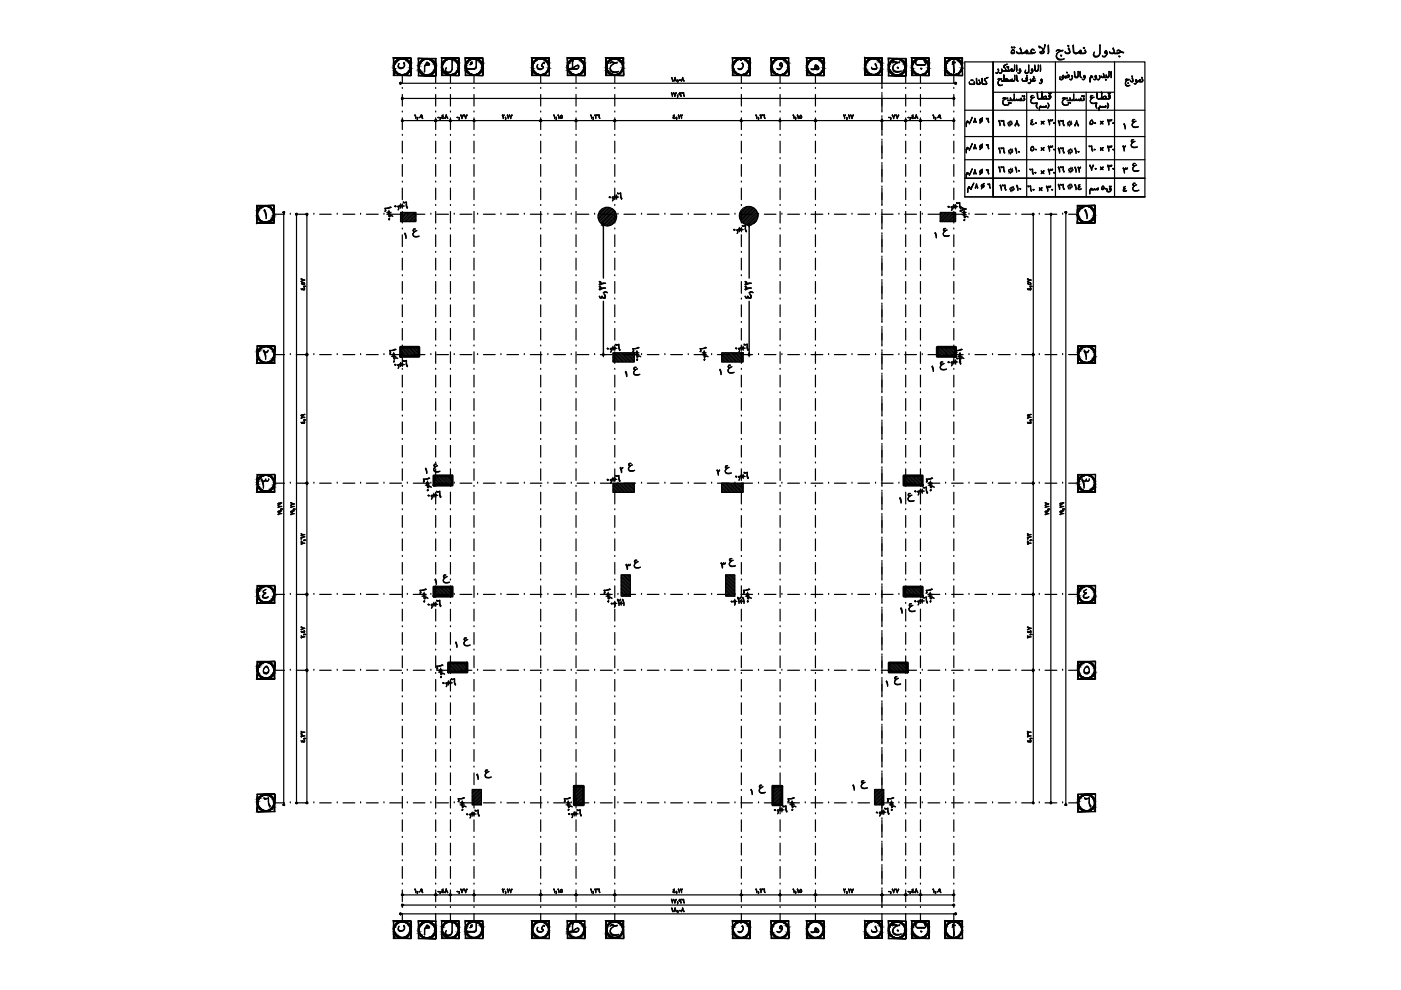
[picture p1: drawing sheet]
<svg xmlns="http://www.w3.org/2000/svg" width="297mm" height="210mm" viewBox="0 0 297 210" stroke-linecap="round" stroke-linejoin="round" font-family="sans-serif">
<defs><g id="words">
<g font-size="10.1">
<text x="179.2" y="19.1">]</text>
<text x="208.8" y="29.6">8</text>
<text x="221.5" y="29.6">8</text>
<text x="49.7" y="50.4">1</text>
<text x="223.7" y="50.4">1</text>
<text x="49.4" y="80.1">2</text>
<text x="223.3" y="80.1">2</text>
<text x="49" y="107.6">3</text>
<text x="223" y="107.6">3</text>
<text x="179.2" y="201.8">]</text>
</g>
<g font-size="9.3">
<text x="54" y="173.6">6</text>
<text x="228.2" y="173.6">6</text>
</g>
<g font-size="7.5">
<text x="207.8" y="29.6">16</text>
<text x="220.5" y="29.6">16</text>
<text x="220.5" y="43">16</text>
</g>
<g font-size="7.1">
<text x="211.3" y="35.3">10</text>
<text x="224" y="35.3">10</text>
<text x="234.2" y="34.9">2</text>
<text x="207.8" y="39.2">16</text>
<text x="220.5" y="39.2">16</text>
<text x="234.2" y="39.5">3</text>
<text x="208.1" y="43">16</text>
<text x="224" y="43">14</text>
<text x="81.8" y="53.3">1</text>
<text x="86.1" y="103.4">1</text>
<text x="127.4" y="103">2</text>
<text x="148.2" y="103.7">2</text>
<text x="186.6" y="109.4">1</text>
<text x="128.8" y="123.5">3</text>
<text x="148.9" y="123.1">3</text>
<text x="88.2" y="126.6">1</text>
<text x="187" y="133">1</text>
<text x="97" y="167.9">1</text>
<text x="155.2" y="171.4">1</text>
<text x="176.7" y="170.4">1</text>
</g>
<g font-size="6.6">
<text x="234.2" y="30">1</text>
<text x="211.3" y="39.2">10</text>
<text x="224" y="39.2">12</text>
<text x="211.7" y="43">10</text>
<text x="183.8" y="148.2">1</text>
</g>
<text font-size="6.2" x="82.9" y="199.3">K</text>
<g font-size="5.7">
<text x="53.6" y="144.6">5</text>
<text x="227.5" y="144.6">5</text>
</g>
<g font-size="5.3">
<text x="163" y="16.2">,</text>
<text x="163" y="199">,</text>
</g>
<text font-size="4.9" x="193.3" y="15.9">F</text>
</g></defs>
<!-- layer: axis -->
<g fill="none" stroke="#000" stroke-width=".25">
<path d="M85.3 18.8h.1M85.3 16v1.5M92.4 18.8h.1M92.4 16v1.5M95.5 18.8h.1M95.5 16v1.5M100.5 18.8h.1M100.5 16v1.5M114.6 18.8h.1M114.6 16v1.5M122.1 18.8h.1M122.1 16v1.5"/>
<path d="M130.3 18.8h.1M130.3 16v1.5M157.2 18.8h.1M157.2 16v1.5M165.4 18.8h.1M172.9 18.8h.1M172.9 16v1.5M192 18.8h.1M195.2 18.8h.1M202.2 18.8h.1M202.2 16v1.5M85.3 38.6h.1"/>
<path d="M85.3 33.7h.1M85.3 28.7h.1M85.3 23.7h.1M85.3 20v2.5M85.3 25v2.5M85.3 29.9v2.5M85.3 34.9v2.5M85.3 39.9v2.4M92.4 38.6h.1M92.4 33.7h.1M92.4 28.7h.1M92.4 23.7h.1"/>
<path d="M92.4 20v2.5M92.4 25v2.5M92.4 29.9v2.5M92.4 34.9v2.5M92.4 39.9v2.4M95.5 38.6h.1M95.5 33.7h.1M95.5 28.7h.1M95.5 23.7h.1M95.5 20v2.5M95.5 25v2.5M95.5 29.9v2.5"/>
<path d="M95.5 34.9v2.5M95.5 39.9v2.4M100.5 38.6h.1M100.5 33.7h.1M100.5 28.7h.1M100.5 23.7h.1M100.5 20v2.5M100.5 25v2.5M100.5 29.9v2.5M100.5 34.9v2.5M100.5 39.9v2.4M114.6 38.6h.1"/>
<path d="M114.6 33.7h.1M114.6 28.7h.1M114.6 23.7h.1M114.6 20v2.5M114.6 25v2.5M114.6 29.9v2.5M114.6 34.9v2.5M114.6 39.9v2.4M122.1 38.6h.1M122.1 33.7h.1M122.1 28.7h.1M122.1 23.7h.1"/>
<path d="M122.1 20v2.5M122.1 25v2.5M122.1 29.9v2.5M122.1 34.9v2.5M122.1 39.9v2.4M130.3 38.6h.1M130.3 33.7h.1M130.3 28.7h.1M130.3 23.7h.1M130.3 20v2.5M130.3 25v2.5M130.3 29.9v2.5"/>
<path d="M130.3 34.9v2.5M130.3 39.9v2.4M157.2 38.6h.1M157.2 33.7h.1M157.2 28.7h.1M157.2 23.7h.1M157.2 20v2.5M157.2 25v2.5M157.2 29.9v2.5M157.2 34.9v2.5M157.2 39.9v2.4M165.4 38.6h.1"/>
<path d="M165.4 33.7h.1M165.4 28.7h.1M165.4 23.7h.1M165.4 20v2.5M165.4 25v2.5M165.4 29.9v2.5M165.4 34.9v2.5M165.4 39.9v2.4M172.9 38.6h.1M172.9 33.7h.1M172.9 28.7h.1M172.9 23.7h.1"/>
<path d="M172.9 20v2.5M172.9 25v2.5M172.9 29.9v2.5M172.9 34.9v2.5M172.9 39.9v2.4M187 38.6h.1M187 33.7h.1M187 28.7h.1M187 23.7h.1M187 39.7h.1M187 34.7h.1M187 29.7h.1"/>
<path d="M187 24.8h.1M187 21v2.5M187 25v3.5M187 29.9v3.5M187 34.9v3.5M187 39.9v3.5M192 38.6h.1M192 33.7h.1M192 28.7h.1M192 23.7h.1M192 20v2.5M192 25v2.5"/>
<path d="M192 29.9v2.5M192 34.9v2.5M192 39.9v2.4M195.2 38.6h.1M195.2 33.7h.1M195.2 28.7h.1M195.2 23.7h.1M195.2 20v2.5M195.2 25v2.5M195.2 29.9v2.5M195.2 34.9v2.5M195.2 39.9v2.4"/>
<path d="M202.2 38.6h.1M202.2 33.7h.1M202.2 28.7h.1M202.2 23.7h.1M202.2 20v2.5M202.2 25v2.5M202.2 29.9v2.5M202.2 34.9v2.5M202.2 39.9v2.4M61.6 45.4h.1M62.8 45.4h2.5M66.5 45.4h.1"/>
<path d="M67.8 45.4h2.4M71.5 45.4h.1M72.7 45.4h2.5M76.5 45.4h.1M77.7 45.4h2.5M85.3 58.5h.1M85.3 43.6h.1M85.3 44.8v2.5M85.3 54.7v2.5M85.3 59.7v2.5M87.6 45.4h2.5M91.4 45.4h.1"/>
<path d="M92.4 58.5h.1M92.4 53.5h.1M92.4 48.6h.1M92.4 43.6h.1M92.4 44.8v2.5M92.4 49.8v2.5M92.4 54.7v2.5M92.4 59.7v2.5M92.6 45.4h2.5M95.5 58.5h.1M95.5 53.5h.1M95.5 48.6h.1"/>
<path d="M95.5 43.6h.1M95.5 44.8v2.5M95.5 49.8v2.5M95.5 54.7v2.5M95.5 59.7v2.5M96.3 45.4h.1M97.5 45.4h2.5M100.5 58.5h.1M100.5 53.5h.1M100.5 48.6h.1M100.5 43.6h.1M100.5 44.8v2.5"/>
<path d="M100.5 49.8v2.5M100.5 54.7v2.5M100.5 59.7v2.5M101.3 45.4h.1M102.5 45.4h2.5M106.2 45.4h.1M107.5 45.4h2.4M111.2 45.4h.1M112.4 45.4h2.5M114.6 58.5h.1M114.6 53.5h.1M114.6 48.6h.1"/>
<path d="M114.6 43.6h.1M114.6 44.8v2.5M114.6 49.8v2.5M114.6 54.7v2.5M114.6 59.7v2.5M116.2 45.4h.1M117.4 45.4h2.5M121.1 45.4h.1M122.1 58.5h.1M122.1 53.5h.1M122.1 48.6h.1M122.1 43.6h.1"/>
<path d="M122.1 44.8v2.5M122.1 49.8v2.5M122.1 54.7v2.5M122.1 59.7v2.5M122.3 45.4h2.5M126.1 45.4h.1M127.3 45.4h2.5M130.3 58.5h.1M130.3 53.5h.1M130.3 48.6h.1M130.3 43.6h.1M130.3 44.8v2.5"/>
<path d="M130.3 49.8v2.5M130.3 54.7v2.5M130.3 59.7v2.5M131 45.4h.1M132.3 45.4h2.4M136 45.4h.1M137.2 45.4h2.5M141 45.4h.1M142.2 45.4h2.5M145.9 45.4h.1M147.2 45.4h2.4M150.9 45.4h.1"/>
<path d="M152.1 45.4h2.5M155.8 45.4h.1M157.1 45.4h2.5M157.2 58.5h.1M157.2 53.5h.1M157.2 48.6h.1M157.2 43.6h.1M157.2 44.8v2.5M157.2 49.8v2.5M157.2 54.7v2.5M157.2 59.7v2.5M160.8 45.4h.1"/>
<path d="M162.1 45.4h2.4M165.4 58.5h.1M165.4 53.5h.1M165.4 48.6h.1M165.4 43.6h.1M165.4 44.8v2.5M165.4 49.8v2.5M165.4 54.7v2.5M165.4 59.7v2.5M165.8 45.4h.1M167 45.4h2.5M170.7 45.4h.1"/>
<path d="M172 45.4h2.5M172.9 58.5h.1M172.9 53.5h.1M172.9 48.6h.1M172.9 43.6h.1M172.9 44.8v2.5M172.9 49.8v2.5M172.9 54.7v2.5M172.9 59.7v2.5M175.7 45.4h.1M176.9 45.4h2.5M180.6 45.4h.1"/>
<path d="M181.9 45.4h2.5M185.6 45.4h.1M186.9 45.4h2.5M187 58.5h.1M187 53.5h.1M187 48.6h.1M187 43.6h.1M187 59.5h.1M187 54.5h.1M187 49.6h.1M187 44.6h.1M187 44.8v3.5"/>
<path d="M187 49.8v3.5M187 54.7v3.6M187 59.7v3.5M190.6 45.4h.1M191.8 45.4h2.5M192 58.5h.1M192 53.5h.1M192 48.6h.1M192 43.6h.1M192 44.8v2.5M192 49.8v2.5M192 54.7v2.5"/>
<path d="M192 59.7v2.5M195.2 58.5h.1M195.2 53.5h.1M195.2 48.6h.1M195.2 43.6h.1M195.2 44.8v2.5M195.2 49.8v2.5M195.2 54.7v2.5M195.2 59.7v2.5M195.5 45.4h.1M196.8 45.4h2.5M200.5 45.4h.1"/>
<path d="M201.8 45.4h2.4M202.2 58.5h.1M202.2 53.5h.1M202.2 48.6h.1M202.2 43.6h.1M202.2 44.8v2.5M202.2 49.8v2.5M202.2 54.7v2.5M202.2 59.7v2.5M205.4 45.4h.1M62.8 75.2h2.5M66.5 75.2h.1"/>
<path d="M67.8 75.2h2.4M71.5 75.2h.1M72.7 75.2h2.5M76.5 75.2h.1M77.7 75.2h2.5M81.4 75.2h.1M82.6 75.2h2.5M85.3 78.3h.1M85.3 73.4h.1M85.3 68.4h.1M85.3 63.4h.1M85.3 64.6v2.5"/>
<path d="M85.3 69.6v2.5M85.3 74.6v2.4M85.3 79.5v2.5M86.4 75.2h.1M87.6 75.2h2.5M91.4 75.2h.1M92.4 78.3h.1M92.4 73.4h.1M92.4 68.4h.1M92.4 63.4h.1M92.4 64.6v2.5M92.4 69.6v2.5"/>
<path d="M92.4 74.6v2.4M92.4 79.5v2.5M92.6 75.2h2.5M95.5 78.3h.1M95.5 73.4h.1M95.5 68.4h.1M95.5 63.4h.1M95.5 64.6v2.5M95.5 69.6v2.5M95.5 74.6v2.4M95.5 79.5v2.5M96.3 75.2h.1"/>
<path d="M97.5 75.2h2.5M100.5 78.3h.1M100.5 73.4h.1M100.5 68.4h.1M100.5 63.4h.1M100.5 64.6v2.5M100.5 69.6v2.5M100.5 74.6v2.4M100.5 79.5v2.5M101.3 75.2h.1M102.5 75.2h2.5M106.2 75.2h.1"/>
<path d="M107.5 75.2h2.4M111.2 75.2h.1M112.4 75.2h2.5M114.6 78.3h.1M114.6 73.4h.1M114.6 68.4h.1M114.6 63.4h.1M114.6 64.6v2.5M114.6 69.6v2.5M114.6 74.6v2.4M114.6 79.5v2.5M116.2 75.2h.1"/>
<path d="M117.4 75.2h2.5M121.1 75.2h.1M122.1 78.3h.1M122.1 73.4h.1M122.1 68.4h.1M122.1 63.4h.1M122.1 64.6v2.5M122.1 69.6v2.5M122.1 74.6v2.4M122.1 79.5v2.5M122.3 75.2h2.5M126.1 75.2h.1"/>
<path d="M127.3 75.2h2.5M130.3 78.3h.1M130.3 73.4h.1M130.3 68.4h.1M130.3 63.4h.1M130.3 64.6v2.5M130.3 69.6v2.5M130.3 74.6v2.4M130.3 79.5v2.5M131 75.2h.1M132.3 75.2h2.4M136 75.2h.1"/>
<path d="M137.2 75.2h2.5M141 75.2h.1M142.2 75.2h2.5M145.9 75.2h.1M147.2 75.2h2.4M150.9 75.2h.1M152.1 75.2h2.5M155.8 75.2h.1M157.1 75.2h2.5M157.2 78.3h.1M157.2 73.4h.1M157.2 68.4h.1"/>
<path d="M157.2 63.4h.1M157.2 64.6v2.5M157.2 69.6v2.5M157.2 74.6v2.4M157.2 79.5v2.5M160.8 75.2h.1M162.1 75.2h2.4M165.4 78.3h.1M165.4 73.4h.1M165.4 68.4h.1M165.4 63.4h.1M165.4 64.6v2.5"/>
<path d="M165.4 69.6v2.5M165.4 74.6v2.4M165.4 79.5v2.5M165.8 75.2h.1M167 75.2h2.5M170.7 75.2h.1M172 75.2h2.5M172.9 78.3h.1M172.9 73.4h.1M172.9 68.4h.1M172.9 63.4h.1M172.9 64.6v2.5"/>
<path d="M172.9 69.6v2.5M172.9 74.6v2.4M172.9 79.5v2.5M175.7 75.2h.1M176.9 75.2h2.5M180.6 75.2h.1M181.9 75.2h2.5M185.6 75.2h.1M186.9 75.2h2.5M187 78.3h.1M187 73.4h.1M187 68.4h.1"/>
<path d="M187 63.4h.1M187 79.3h.1M187 74.4h.1M187 69.4h.1M187 64.5h.1M187 64.6v3.6M187 69.6v3.6M187 74.6v3.5M187 79.5v3.6M190.6 75.2h.1M191.8 75.2h2.5M192 78.3h.1"/>
<path d="M192 73.4h.1M192 68.4h.1M192 63.4h.1M192 64.6v2.5M192 69.6v2.5M192 74.6v2.4M192 79.5v2.5M195.2 78.3h.1M195.2 73.4h.1M195.2 68.4h.1M195.2 63.4h.1M195.2 64.6v2.5"/>
<path d="M195.2 69.6v2.5M195.2 74.6v2.4M195.2 79.5v2.5M195.5 75.2h.1M196.8 75.2h2.5M200.5 75.2h.1M201.8 75.2h2.4M202.2 78.3h.1M202.2 73.4h.1M202.2 68.4h.1M202.2 63.4h.1M202.2 64.6v2.5"/>
<path d="M202.2 69.6v2.5M202.2 74.6v2.4M202.2 79.5v2.5M205.4 75.2h.1M206.7 75.2h2.5M210.4 75.2h.1M211.7 75.2h2.5M215.4 75.2h.1M216.6 75.2h2.5M85.3 93.2h.1M85.3 88.2h.1M85.3 83.3h.1"/>
<path d="M85.3 84.5v2.5M85.3 89.5v2.4M85.3 94.4v2.5M92.4 93.2h.1M92.4 88.2h.1M92.4 83.3h.1M92.4 84.5v2.5M92.4 89.5v2.4M92.4 94.4v2.5M95.5 98.2h.1M95.5 93.2h.1M95.5 88.2h.1"/>
<path d="M95.5 83.3h.1M95.5 84.5v2.5M95.5 89.5v2.4M95.5 94.4v2.5M95.5 99.4v2.5M100.5 98.2h.1M100.5 93.2h.1M100.5 88.2h.1M100.5 83.3h.1M100.5 84.5v2.5M100.5 89.5v2.4M100.5 94.4v2.5"/>
<path d="M100.5 99.4v2.5M114.6 98.2h.1M114.6 93.2h.1M114.6 88.2h.1M114.6 83.3h.1M114.6 84.5v2.5M114.6 89.5v2.4M114.6 94.4v2.5M114.6 99.4v2.5M122.1 98.2h.1M122.1 93.2h.1M122.1 88.2h.1"/>
<path d="M122.1 83.3h.1M122.1 84.5v2.5M122.1 89.5v2.4M122.1 94.4v2.5M122.1 99.4v2.5M130.3 93.2h.1M130.3 88.2h.1M130.3 83.3h.1M130.3 84.5v2.5M130.3 89.5v2.4M130.3 94.4v2.5M157.2 98.2h.1"/>
<path d="M157.2 93.2h.1M157.2 88.2h.1M157.2 83.3h.1M157.2 84.5v2.5M157.2 89.5v2.4M157.2 94.4v2.5M157.2 99.4v2.5M165.4 98.2h.1M165.4 93.2h.1M165.4 88.2h.1M165.4 83.3h.1M165.4 84.5v2.5"/>
<path d="M165.4 89.5v2.4M165.4 94.4v2.5M165.4 99.4v2.5M172.9 98.2h.1M172.9 93.2h.1M172.9 88.2h.1M172.9 83.3h.1M172.9 84.5v2.5M172.9 89.5v2.4M172.9 94.4v2.5M172.9 99.4v2.5M187 98.2h.1"/>
<path d="M187 93.2h.1M187 88.2h.1M187 83.3h.1M187 99.2h.1M187 94.2h.1M187 89.3h.1M187 84.3h.1M187 84.5v3.5M187 89.5v3.5M187 94.4v3.6M187 99.4v3.5M192 98.2h.1"/>
<path d="M192 93.2h.1M192 88.2h.1M192 83.3h.1M192 84.5v2.5M192 89.5v2.4M192 94.4v2.5M192 99.4v2.5M195.2 98.2h.1M195.2 93.2h.1M195.2 88.2h.1M195.2 83.3h.1M195.2 84.5v2.5"/>
<path d="M195.2 89.5v2.4M195.2 94.4v2.5M195.2 99.4v2.5M202.2 98.2h.1M202.2 93.2h.1M202.2 88.2h.1M202.2 83.3h.1M202.2 84.5v2.5M202.2 89.5v2.4M202.2 94.4v2.5M202.2 99.4v2.5M62.8 102.4h2.5"/>
<path d="M66.5 102.4h.1M67.8 102.4h2.4M71.5 102.4h.1M72.7 102.4h2.5M76.5 102.4h.1M77.7 102.4h2.5M81.4 102.4h.1M82.6 102.4h2.5M85.3 118h.1M85.3 113h.1M85.3 108.1h.1M85.3 104.4v2.4"/>
<path d="M85.3 109.3v2.5M85.3 114.3v2.5M85.3 119.3v2.4M92.4 118h.1M92.4 113h.1M92.4 108.1h.1M92.4 104.4v2.4M92.4 109.3v2.5M92.4 114.3v2.5M92.6 102.4h2.5M95.5 118h.1M95.5 113h.1"/>
<path d="M95.5 108.1h.1M95.5 103.1h.1M95.5 104.4v2.4M95.5 109.3v2.5M95.5 114.3v2.5M96.3 102.4h.1M97.5 102.4h2.5M100.5 118h.1M100.5 113h.1M100.5 108.1h.1M100.5 103.1h.1M100.5 104.4v2.4"/>
<path d="M100.5 109.3v2.5M100.5 114.3v2.5M100.5 119.3v2.4M101.3 102.4h.1M102.5 102.4h2.5M106.2 102.4h.1M107.5 102.4h2.4M111.2 102.4h.1M112.4 102.4h2.5M114.6 118h.1M114.6 113h.1M114.6 108.1h.1"/>
<path d="M114.6 103.1h.1M114.6 104.4v2.4M114.6 109.3v2.5M114.6 114.3v2.5M114.6 119.3v2.4M116.2 102.4h.1M117.4 102.4h2.5M121.1 102.4h.1M122.1 118h.1M122.1 113h.1M122.1 108.1h.1M122.1 103.1h.1"/>
<path d="M122.1 104.4v2.4M122.1 109.3v2.5M122.1 114.3v2.5M122.1 119.3v2.4M122.3 102.4h2.5M130.3 113h.1M130.3 108.1h.1M130.3 104.4v2.4M130.3 109.3v2.5M130.3 114.3v2.5M136 102.4h.1M137.2 102.4h2.5"/>
<path d="M141 102.4h.1M142.2 102.4h2.5M157.1 102.4h2.5M157.2 113h.1M157.2 108.1h.1M157.2 103.1h.1M157.2 104.4v2.4M157.2 109.3v2.5M157.2 114.3v2.5M160.8 102.4h.1M162.1 102.4h2.4M165.4 118h.1"/>
<path d="M165.4 113h.1M165.4 108.1h.1M165.4 103.1h.1M165.4 104.4v2.4M165.4 109.3v2.5M165.4 114.3v2.5M165.4 119.3v2.4M165.8 102.4h.1M167 102.4h2.5M170.7 102.4h.1M172 102.4h2.5M172.9 118h.1"/>
<path d="M172.9 113h.1M172.9 108.1h.1M172.9 103.1h.1M172.9 104.4v2.4M172.9 109.3v2.5M172.9 114.3v2.5M172.9 119.3v2.4M175.7 102.4h.1M176.9 102.4h2.5M180.6 102.4h.1M181.9 102.4h2.5M187 118h.1"/>
<path d="M187 113h.1M187 119h.1M187 114.1h.1M187 110.4v2.4M187 114.3v3.5M187 119.3v3.5M192 118h.1M192 113h.1M192 114.3v2.5M192 119.3v2.4M195.2 118h.1M195.2 113h.1"/>
<path d="M195.2 108.1h.1M195.2 103.1h.1M195.2 104.4v2.4M195.2 109.3v2.5M195.2 114.3v2.5M195.2 119.3v2.4M195.5 102.4h.1M196.8 102.4h2.5M200.5 102.4h.1M201.8 102.4h2.4M202.2 118h.1M202.2 113h.1"/>
<path d="M202.2 108.1h.1M202.2 103.1h.1M202.2 104.4v2.4M202.2 109.3v2.5M202.2 114.3v2.5M202.2 119.3v2.4M205.4 102.4h.1M206.7 102.4h2.5M210.4 102.4h.1M211.7 102.4h2.5M215.4 102.4h.1M216.6 102.4h2.5"/>
<path d="M58.3 126h2M61.6 126h.1M62.8 126h2.5M66.5 126h.1M67.8 126h2.4M71.5 126h.1M72.7 126h2.5M76.5 126h.1M77.7 126h2.5M81.4 126h.1M82.6 126h2.5M85.3 137.8h.1"/>
<path d="M85.3 132.9h.1M85.3 127.9h.1M85.3 123h.1M85.3 124.2v2.5M85.3 129.2v2.5M85.3 134.1v2.5M85.3 139.1v2.5M92.4 137.8h.1M92.4 132.9h.1M92.4 129.2v2.5M92.4 134.1v2.5M92.4 139.1v2.5"/>
<path d="M95.5 137.8h.1M95.5 132.9h.1M95.5 129.2v2.5M95.5 134.1v2.5M95.5 139.1v2.5M96.3 126h.1M97.5 126h2.5M100.5 137.8h.1M100.5 132.9h.1M100.5 127.9h.1M100.5 123h.1M100.5 124.2v2.5"/>
<path d="M100.5 129.2v2.5M100.5 134.1v2.5M100.5 139.1v2.5M101.3 126h.1M102.5 126h2.5M106.2 126h.1M107.5 126h2.4M111.2 126h.1M112.4 126h2.5M114.6 137.8h.1M114.6 132.9h.1M114.6 127.9h.1"/>
<path d="M114.6 123h.1M114.6 124.2v2.5M114.6 129.2v2.5M114.6 134.1v2.5M114.6 139.1v2.5M116.2 126h.1M117.4 126h2.5M121.1 126h.1M122.1 137.8h.1M122.1 132.9h.1M122.1 127.9h.1M122.1 123h.1"/>
<path d="M122.1 124.2v2.5M122.1 129.2v2.5M122.1 134.1v2.5M122.1 139.1v2.5M122.3 126h2.5M126.1 126h.1M127.3 126h2.5M130.3 137.8h.1M130.3 132.9h.1M130.3 127.9h.1M130.3 124.2v2.5M130.3 129.2v2.5"/>
<path d="M130.3 134.1v2.5M130.3 139.1v2.5M131 126h.1M132.3 126h2.4M136 126h.1M137.2 126h2.5M141 126h.1M142.2 126h2.5M145.9 126h.1M147.2 126h2.4M150.9 126h.1M152.1 126h2.5"/>
<path d="M155.8 126h.1M157.1 126h2.5M157.2 137.8h.1M157.2 132.9h.1M157.2 127.9h.1M157.2 124.2v2.5M157.2 129.2v2.5M157.2 134.1v2.5M157.2 139.1v2.5M160.8 126h.1M162.1 126h2.4M165.4 137.8h.1"/>
<path d="M165.4 132.9h.1M165.4 127.9h.1M165.4 123h.1M165.4 124.2v2.5M165.4 129.2v2.5M165.4 134.1v2.5M165.4 139.1v2.5M165.8 126h.1M167 126h2.5M170.7 126h.1M172 126h2.5M172.9 137.8h.1"/>
<path d="M172.9 132.9h.1M172.9 127.9h.1M172.9 123h.1M172.9 124.2v2.5M172.9 129.2v2.5M172.9 134.1v2.5M172.9 139.1v2.5M175.7 126h.1M176.9 126h2.5M180.6 126h.1M181.9 126h2.5M187 137.8h.1"/>
<path d="M187 123h.1M187 138.9h.1M187 124h.1M187 124.2v2.5M187 134.1v3.5M187 139.1v3.5M192 137.8h.1M192 123h.1M192 124.2v2.5M192 134.1v2.5M192 139.1v2.5M195.2 137.8h.1"/>
<path d="M195.2 132.9h.1M195.2 127.9h.1M195.2 123h.1M195.2 124.2v2.5M195.2 129.2v2.5M195.2 134.1v2.5M195.2 139.1v2.5M195.5 126h.1M196.8 126h2.5M200.5 126h.1M201.8 126h2.4M202.2 137.8h.1"/>
<path d="M202.2 132.9h.1M202.2 127.9h.1M202.2 123h.1M202.2 124.2v2.5M202.2 129.2v2.5M202.2 134.1v2.5M202.2 139.1v2.5M205.4 126h.1M206.7 126h2.5M210.4 126h.1M211.7 126h2.5M215.4 126h.1"/>
<path d="M216.6 126h2.5M220.3 126h.1M221.6 126h2.5M225.3 126h.1M226.6 126h2M62.8 142.1h2.5M66.5 142.1h.1M67.8 142.1h2.4M71.5 142.1h.1M72.7 142.1h2.5M76.5 142.1h.1M77.7 142.1h2.5"/>
<path d="M81.4 142.1h.1M82.6 142.1h2.5M85.3 157.7h.1M85.3 152.7h.1M85.3 147.7h.1M85.3 142.8h.1M85.3 144.1v2.4M85.3 149v2.5M85.3 154v2.5M85.3 158.9v2.5M86.4 142.1h.1M87.6 142.1h2.5"/>
<path d="M91.4 142.1h.1M92.4 157.7h.1M92.4 152.7h.1M92.4 147.7h.1M92.4 142.8h.1M92.4 144.1v2.4M92.4 149v2.5M92.4 154v2.5M92.4 158.9v2.5M92.6 142.1h2.5M95.5 157.7h.1M95.5 152.7h.1"/>
<path d="M95.5 147.7h.1M95.5 142.8h.1M95.5 144.1v2.4M95.5 149v2.5M95.5 154v2.5M95.5 158.9v2.5M96.3 142.1h.1M97.5 142.1h2.5M100.5 157.7h.1M100.5 152.7h.1M100.5 147.7h.1M100.5 142.8h.1"/>
<path d="M100.5 144.1v2.4M100.5 149v2.5M100.5 154v2.5M100.5 158.9v2.5M101.3 142.1h.1M102.5 142.1h2.5M106.2 142.1h.1M107.5 142.1h2.4M111.2 142.1h.1M112.4 142.1h2.5M114.6 157.7h.1M114.6 152.7h.1"/>
<path d="M114.6 147.7h.1M114.6 142.8h.1M114.6 144.1v2.4M114.6 149v2.5M114.6 154v2.5M114.6 158.9v2.5M116.2 142.1h.1M117.4 142.1h2.5M121.1 142.1h.1M122.1 157.7h.1M122.1 152.7h.1M122.1 147.7h.1"/>
<path d="M122.1 142.8h.1M122.1 144.1v2.4M122.1 149v2.5M122.1 154v2.5M122.1 158.9v2.5M122.3 142.1h2.5M126.1 142.1h.1M127.3 142.1h2.5M130.3 157.7h.1M130.3 152.7h.1M130.3 147.7h.1M130.3 142.8h.1"/>
<path d="M130.3 144.1v2.4M130.3 149v2.5M130.3 154v2.5M130.3 158.9v2.5M131 142.1h.1M132.3 142.1h2.4M136 142.1h.1M137.2 142.1h2.5M141 142.1h.1M142.2 142.1h2.5M145.9 142.1h.1M147.2 142.1h2.4"/>
<path d="M150.9 142.1h.1M152.1 142.1h2.5M155.8 142.1h.1M157.1 142.1h2.5M157.2 157.7h.1M157.2 152.7h.1M157.2 147.7h.1M157.2 142.8h.1M157.2 144.1v2.4M157.2 149v2.5M157.2 154v2.5M157.2 158.9v2.5"/>
<path d="M160.8 142.1h.1M162.1 142.1h2.4M165.4 157.7h.1M165.4 152.7h.1M165.4 147.7h.1M165.4 142.8h.1M165.4 144.1v2.4M165.4 149v2.5M165.4 154v2.5M165.4 158.9v2.5M165.8 142.1h.1M167 142.1h2.5"/>
<path d="M170.7 142.1h.1M172 142.1h2.5M172.9 157.7h.1M172.9 152.7h.1M172.9 147.7h.1M172.9 142.8h.1M172.9 144.1v2.4M172.9 149v2.5M172.9 154v2.5M172.9 158.9v2.5M175.7 142.1h.1M176.9 142.1h2.5"/>
<path d="M180.6 142.1h.1M187 157.7h.1M187 152.7h.1M187 158.7h.1M187 153.8h.1M187 149v3.5M187 154v3.5M187 158.9v3.5M191.8 142.1h2.5M192 157.7h.1M192 152.7h.1M192 147.7h.1"/>
<path d="M192 142.8h.1M192 144.1v2.4M192 149v2.5M192 154v2.5M192 158.9v2.5M195.2 157.7h.1M195.2 152.7h.1M195.2 147.7h.1M195.2 142.8h.1M195.2 144.1v2.4M195.2 149v2.5M195.2 154v2.5"/>
<path d="M195.2 158.9v2.5M195.5 142.1h.1M196.8 142.1h2.5M200.5 142.1h.1M201.8 142.1h2.4M202.2 157.7h.1M202.2 152.7h.1M202.2 147.7h.1M202.2 142.8h.1M202.2 144.1v2.4M202.2 149v2.5M202.2 154v2.5"/>
<path d="M202.2 158.9v2.5M205.4 142.1h.1M206.7 142.1h2.5M210.4 142.1h.1M211.7 142.1h2.5M215.4 142.1h.1M216.6 142.1h2.5M220.3 142.1h.1M221.6 142.1h2.5M225.3 142.1h.1M66.5 170.2h.1M67.8 170.2h2.4"/>
<path d="M71.5 170.2h.1M72.7 170.2h2.5M76.5 170.2h.1M77.7 170.2h2.5M81.4 170.2h.1M82.6 170.2h2.5M85.3 177.5h.1M85.3 172.6h.1M85.3 167.6h.1M85.3 162.6h.1M85.3 163.9v2.5M85.3 168.9v2.4"/>
<path d="M85.3 173.8v2.5M85.3 178.8v2.5M86.4 170.2h.1M87.6 170.2h2.5M91.4 170.2h.1M92.4 177.5h.1M92.4 172.6h.1M92.4 167.6h.1M92.4 162.6h.1M92.4 163.9v2.5M92.4 168.9v2.4M92.4 173.8v2.5"/>
<path d="M92.4 178.8v2.5M92.6 170.2h2.5M95.5 177.5h.1M95.5 172.6h.1M95.5 168.9v2.4M95.5 173.8v2.5M95.5 178.8v2.5M100.5 177.5h.1M100.5 172.6h.1M100.5 168.9v2.4M100.5 173.8v2.5M100.5 178.8v2.5"/>
<path d="M106.2 170.2h.1M107.5 170.2h2.4M111.2 170.2h.1M112.4 170.2h2.5M114.6 177.5h.1M114.6 172.6h.1M114.6 167.6h.1M114.6 162.6h.1M114.6 163.9v2.5M114.6 168.9v2.4M114.6 173.8v2.5M114.6 178.8v2.5"/>
<path d="M116.2 170.2h.1M117.4 170.2h2.5M121.1 170.2h.1M122.1 177.5h.1M122.1 172.6h.1M122.1 167.6h.1M122.1 162.6h.1M122.1 163.9v2.5M122.1 168.9v2.4M122.1 173.8v2.5M122.1 178.8v2.5M122.3 170.2h2.5"/>
<path d="M126.1 170.2h.1M127.3 170.2h2.5M130.3 177.5h.1M130.3 172.6h.1M130.3 167.6h.1M130.3 162.6h.1M130.3 163.9v2.5M130.3 168.9v2.4M130.3 173.8v2.5M130.3 178.8v2.5M131 170.2h.1M132.3 170.2h2.4"/>
<path d="M136 170.2h.1M137.2 170.2h2.5M141 170.2h.1M142.2 170.2h2.5M145.9 170.2h.1M147.2 170.2h2.4M150.9 170.2h.1M152.1 170.2h2.5M157.2 177.5h.1M157.2 162.6h.1M157.2 173.8v2.5M157.2 178.8v2.5"/>
<path d="M162.1 170.2h2.4M165.4 177.5h.1M165.4 172.6h.1M165.4 167.6h.1M165.4 162.6h.1M165.4 163.9v2.5M165.4 168.9v2.4M165.4 173.8v2.5M165.4 178.8v2.5M165.8 170.2h.1M167 170.2h2.5M170.7 170.2h.1"/>
<path d="M172 170.2h2.5M172.9 177.5h.1M172.9 172.6h.1M172.9 167.6h.1M172.9 162.6h.1M172.9 163.9v2.5M172.9 168.9v2.4M172.9 173.8v2.5M172.9 178.8v2.5M185.6 170.2h.1M186.9 170.2h2.5M187 177.5h.1"/>
<path d="M187 172.6h.1M187 167.6h.1M187 162.6h.1M187 178.6h.1M187 173.6h.1M187 168.7h.1M187 163.7h.1M187 163.9v3.5M187 168.9v3.5M187 173.8v3.5M187 178.8v3.5M190.6 170.2h.1"/>
<path d="M191.8 170.2h2.5M192 177.5h.1M192 172.6h.1M192 167.6h.1M192 162.6h.1M192 163.9v2.5M192 168.9v2.4M192 173.8v2.5M192 178.8v2.5M195.2 177.5h.1M195.2 172.6h.1M195.2 167.6h.1"/>
<path d="M195.2 162.6h.1M195.2 163.9v2.5M195.2 168.9v2.4M195.2 173.8v2.5M195.2 178.8v2.5M195.5 170.2h.1M196.8 170.2h2.5M200.5 170.2h.1M201.8 170.2h2.4M202.2 177.5h.1M202.2 172.6h.1M202.2 167.6h.1"/>
<path d="M202.2 162.6h.1M202.2 163.9v2.5M202.2 168.9v2.4M202.2 173.8v2.5M202.2 178.8v2.5M205.4 170.2h.1M206.7 170.2h2.5M210.4 170.2h.1M211.7 170.2h2.5M215.4 170.2h.1M216.6 170.2h2.5M220.3 170.2h.1"/>
<path d="M221.6 170.2h2.5M85.3 187.5h.1M85.3 182.5h.1M85.3 183.7v2.5M85.3 188.7v2.5M92.4 192.4h.1M92.4 187.5h.1M92.4 182.5h.1M92.4 183.7v2.5M92.4 188.7v2.5M92.4 193.7v1.5M95.5 192.4h.1"/>
<path d="M95.5 187.5h.1M95.5 182.5h.1M95.5 183.7v2.5M95.5 188.7v2.5M95.5 193.7v1.5M100.5 192.4h.1M100.5 187.5h.1M100.5 182.5h.1M100.5 183.7v2.5M100.5 188.7v2.5M100.5 193.7v1.5M114.6 192.4h.1"/>
<path d="M114.6 187.5h.1M114.6 182.5h.1M114.6 183.7v2.5M114.6 188.7v2.5M114.6 193.7v1.5M122.1 192.4h.1M122.1 187.5h.1M122.1 182.5h.1M122.1 183.7v2.5M122.1 188.7v2.5M122.1 193.7v1.5M130.3 192.4h.1"/>
<path d="M130.3 187.5h.1M130.3 182.5h.1M130.3 183.7v2.5M130.3 188.7v2.5M130.3 193.7v1.5M157.2 192.4h.1M157.2 187.5h.1M157.2 182.5h.1M157.2 183.7v2.5M157.2 188.7v2.5M157.2 193.7v1.5M165.4 192.4h.1"/>
<path d="M165.4 187.5h.1M165.4 182.5h.1M165.4 183.7v2.5M165.4 188.7v2.5M172.9 192.4h.1M172.9 187.5h.1M172.9 182.5h.1M172.9 183.7v2.5M172.9 188.7v2.5M172.9 193.7v1.5M187 187.5h.1M187 182.5h.1"/>
<path d="M187 188.5h.1M187 183.5h.1M187 183.7v3.5M187 188.7v3.6M192 192.4h.1M192 187.5h.1M192 182.5h.1M192 183.7v2.5M192 188.7v2.5M192 193.7v1.5M195.2 192.4h.1M195.2 187.5h.1"/>
<path d="M195.2 182.5h.1M195.2 183.7v2.5M195.2 188.7v2.5M195.2 193.7v1.5M202.2 192.4h.1M202.2 187.5h.1M202.2 182.5h.1M202.2 183.7v2.5M202.2 188.7v2.5M202.2 193.7v1.5"/>
</g>
<!-- layer: ON AXIS -->
<g fill="none" stroke="#000" stroke-width=".25">
<path d="M85.3 12.4a1.8 1.8 0 0 1 1.8 1.8 1.8 1.8 0 0 1-1.8 1.8 1.8 1.8 0 0 1-1.8-1.8M85.3 12.5a1.67 1.67 0 0 1 1.7 1.7 1.67 1.67 0 0 1-1.7 1.6 1.67 1.67 0 0 1-1.7-1.6M85.3 12.5a1.67 1.67 0 0 0-1.7 1.7M85.3 12.4a1.8 1.8 0 0 0-1.8 1.8M85.3 12.4v.1M90.5 12.5a1.67 1.67 0 0 1 1.7 1.7 1.67 1.67 0 0 1-1.7 1.7 1.67 1.67 0 0 1-1.6-1.7M90.5 12.5a1.67 1.67 0 0 0-1.6 1.7M90.6 12.4v.1M95.5 12.4v.1M100.5 12.4a1.8 1.8 0 0 1 1.8 1.8 1.8 1.8 0 0 1-1.8 1.8 1.8 1.8 0 0 1-1.8-1.8M100.5 12.5a1.67 1.67 0 0 1 1.7 1.7 1.67 1.67 0 0 1-1.7 1.6 1.67 1.67 0 0 1-1.7-1.6M100.5 12.5a1.67 1.67 0 0 0-1.7 1.7"/>
<path d="M100.5 12.4a1.8 1.8 0 0 0-1.8 1.8M100.5 12.4v.1M114.6 12.4v.1M122.1 12.4a1.8 1.8 0 0 1 1.8 1.8 1.8 1.8 0 0 1-1.8 1.8 1.8 1.8 0 0 1-1.8-1.8M122.1 12.5a1.67 1.67 0 0 1 1.7 1.7 1.67 1.67 0 0 1-1.7 1.6 1.67 1.67 0 0 1-1.7-1.6M122.1 12.5a1.67 1.67 0 0 0-1.7 1.7M122.1 12.4a1.8 1.8 0 0 0-1.8 1.8M122.1 12.4v.1M130.3 12.4a1.8 1.8 0 0 1 1.8 1.8 1.8 1.8 0 0 1-1.8 1.8 1.8 1.8 0 0 1-1.8-1.8M130.3 12.5a1.67 1.67 0 0 1 1.7 1.7 1.67 1.67 0 0 1-1.7 1.6 1.67 1.67 0 0 1-1.6-1.6M130.3 12.5a1.67 1.67 0 0 0-1.6 1.7M130.3 12.4a1.8 1.8 0 0 0-1.8 1.8"/>
<path d="M130.3 12.4v.1M157.2 12.4a1.8 1.8 0 0 1 1.8 1.8 1.8 1.8 0 0 1-1.8 1.8 1.8 1.8 0 0 1-1.8-1.8M157.2 12.5a1.67 1.67 0 0 1 1.6 1.7 1.67 1.67 0 0 1-1.6 1.6 1.67 1.67 0 0 1-1.7-1.6M157.2 12.5a1.67 1.67 0 0 0-1.7 1.7M157.2 12.4a1.8 1.8 0 0 0-1.8 1.8M157.2 12.4v.1M172.9 12.4v.1M190.2 12.4a1.8 1.8 0 0 1 1.8 1.8 1.8 1.8 0 0 1-1.8 1.8 1.8 1.8 0 0 1-1.8-1.8M190.2 12.5a1.67 1.67 0 0 1 1.7 1.7 1.67 1.67 0 0 1-1.7 1.7 1.67 1.67 0 0 1-1.7-1.7M202.2 12.4a1.8 1.8 0 0 1 1.8 1.8 1.8 1.8 0 0 1-1.8 1.8 1.8 1.8 0 0 1-1.8-1.8M202.2 12.5a1.67 1.67 0 0 1 1.7 1.7 1.67 1.67 0 0 1-1.7 1.6 1.67 1.67 0 0 1-1.7-1.6M202.2 12.5a1.67 1.67 0 0 0-1.7 1.7"/>
<path d="M202.2 12.4a1.8 1.8 0 0 0-1.8 1.8M202.2 12.4v.1M56.4 127.7v.1M228.6 126a1.8 1.8 0 0 1 1.8-1.8 1.8 1.8 0 0 1 1.8 1.8 1.8 1.8 0 0 1-1.8 1.8M228.6 126a1.8 1.8 0 0 0 1.8 1.8M230.4 127.7v.1M90.5 195.4a1.8 1.8 0 0 1 1.8 1.8 1.8 1.8 0 0 1-1.8 1.8 1.8 1.8 0 0 1-1.8-1.8M90.5 195.5a1.67 1.67 0 0 1 1.7 1.7 1.67 1.67 0 0 1-1.7 1.6 1.67 1.67 0 0 1-1.6-1.6M90.5 195.5a1.67 1.67 0 0 0-1.6 1.7M90.5 195.4a1.8 1.8 0 0 0-1.8 1.8M90.6 195.4v.1M95.5 195.3v.1"/>
<path d="M100.5 195.4a1.67 1.67 0 0 1 1.7 1.7 1.67 1.67 0 0 1-1.7 1.7 1.67 1.67 0 0 1-1.7-1.7M100.5 195.4a1.67 1.67 0 0 0-1.7 1.7M100.5 195.3v.1M114.6 195.3v.1M122.1 195.4a1.67 1.67 0 0 1 1.7 1.7 1.67 1.67 0 0 1-1.7 1.7 1.67 1.67 0 0 1-1.7-1.7M122.1 195.4a1.67 1.67 0 0 0-1.7 1.7M122.1 195.3v.1M130.3 195.4a1.67 1.67 0 0 1 1.7 1.7 1.67 1.67 0 0 1-1.7 1.7 1.67 1.67 0 0 1-1.6-1.7M130.3 195.4a1.67 1.67 0 0 0-1.6 1.7M130.3 195.3v.1M157.2 195.4a1.67 1.67 0 0 1 1.6 1.7 1.67 1.67 0 0 1-1.6 1.7 1.67 1.67 0 0 1-1.7-1.7M157.2 195.4a1.67 1.67 0 0 0-1.7 1.7"/>
<path d="M157.2 195.3v.1M172.9 195.3v.1M190.2 195.4a1.8 1.8 0 0 1 1.8 1.8 1.8 1.8 0 0 1-1.8 1.8 1.8 1.8 0 0 1-1.8-1.8M190.2 195.5a1.67 1.67 0 0 1 1.7 1.7 1.67 1.67 0 0 1-1.7 1.6 1.67 1.67 0 0 1-1.7-1.6M195.2 195.3v.1M202.2 195.4a1.67 1.67 0 0 1 1.7 1.7 1.67 1.67 0 0 1-1.7 1.7 1.67 1.67 0 0 1-1.7-1.7M202.2 195.4a1.67 1.67 0 0 0-1.7 1.7M202.2 195.3v.1"/>
<circle cx="85.3" cy="14.2" r="1.67"/>
<circle cx="85.3" cy="14.2" r="1.8"/>
<circle cx="90.5" cy="14.2" r="1.67"/>
<circle cx="90.5" cy="14.2" r="1.8"/>
<circle cx="95.5" cy="14.2" r="1.67"/>
<circle cx="95.5" cy="14.2" r="1.8"/>
<circle cx="100.5" cy="14.2" r="1.67"/>
<circle cx="100.5" cy="14.2" r="1.8"/>
<circle cx="114.6" cy="14.2" r="1.67"/>
<circle cx="114.6" cy="14.2" r="1.8"/>
<circle cx="122.1" cy="14.2" r="1.67"/>
<circle cx="122.1" cy="14.2" r="1.8"/>
<circle cx="130.3" cy="14.2" r="1.67"/>
<circle cx="130.3" cy="14.2" r="1.8"/>
<circle cx="157.2" cy="14.2" r="1.67"/>
<circle cx="157.2" cy="14.2" r="1.8"/>
<circle cx="172.9" cy="14.2" r="1.67"/>
<circle cx="172.9" cy="14.2" r="1.8"/>
<circle cx="190.2" cy="14.2" r="1.67"/>
<circle cx="190.2" cy="14.2" r="1.8"/>
<circle cx="202.2" cy="14.2" r="1.67"/>
<circle cx="202.2" cy="14.2" r="1.8"/>
<circle cx="56.4" cy="126" r="1.67"/>
<circle cx="56.4" cy="126" r="1.8"/>
<circle cx="230.4" cy="126" r="1.67"/>
<circle cx="230.4" cy="126" r="1.8"/>
<circle cx="90.5" cy="197.2" r="1.67"/>
<circle cx="90.5" cy="197.2" r="1.8"/>
<circle cx="95.5" cy="197.1" r="1.67"/>
<circle cx="95.5" cy="197.1" r="1.8"/>
<circle cx="100.5" cy="197.1" r="1.67"/>
<circle cx="100.5" cy="197.1" r="1.8"/>
<circle cx="114.6" cy="197.1" r="1.67"/>
<circle cx="114.6" cy="197.1" r="1.8"/>
<circle cx="122.1" cy="197.1" r="1.67"/>
<circle cx="122.1" cy="197.1" r="1.8"/>
<circle cx="130.3" cy="197.1" r="1.67"/>
<circle cx="130.3" cy="197.1" r="1.8"/>
<circle cx="157.2" cy="197.1" r="1.67"/>
<circle cx="157.2" cy="197.1" r="1.8"/>
<circle cx="172.9" cy="197.1" r="1.67"/>
<circle cx="172.9" cy="197.1" r="1.8"/>
<circle cx="190.2" cy="197.2" r="1.67"/>
<circle cx="190.2" cy="197.2" r="1.8"/>
<circle cx="195.1" cy="197.1" r="1.67"/>
<circle cx="195.1" cy="197.1" r="1.8"/>
<circle cx="202.2" cy="197.1" r="1.67"/>
<circle cx="202.2" cy="197.1" r="1.8"/>
</g>
<g fill="#000" stroke="#000" stroke-width=".21">
<path d="M83.6 13.6h.1zM83.7 13.4h.1zM86.9 14.7h.1zM90 12.5h.6zM90.6 12.4h.2zM91.8 15.3h.2zM92 15h.2zM92.2 14.5h.1zM93.9 13.4h.1zM94 13.1h.1zM96.9 15h.2zM98.8 13.6h.1z"/>
<path d="M98.9 13.4h.1zM99.1 13.1h.1zM102 15h.1zM102.1 14.7h.1zM112.9 13.6h.1zM113 13.4h.2zM113.2 13.1h.1zM116.2 14.7h.1zM123.6 15h.1zM123.8 14.5h.1zM128.6 13.9h.1zM128.7 13.4h.2z"/>
<path d="M128.9 13.1h.1zM131.6 15.3h.1zM131.9 14.7h.1zM155.6 13.4h.1zM155.7 13.1h.2zM158.6 15h.2zM158.8 14.7h.1zM171.2 13.6h.1zM171.3 13.4h.1zM171.5 13.1h.1zM174.5 14.7h.1zM200.5 13.6h.1z"/>
<path d="M200.6 13.4h.1zM200.8 13.1h.1zM203.7 15h.1zM203.8 14.7h.1zM54.8 126.8h.1zM55.8 127.7h.6zM56.4 127.8h.3zM57.7 124.9h.1zM57.9 125.2h.1zM57.9 126.8h.1zM58 125.7h.2zM58 126.3h.2z"/>
<path d="M228.7 126.6h.1zM228.8 126.8h.1zM229.8 127.7h.6zM230.4 127.8h.3zM231.9 125.2h.1zM231.9 126.8h.1zM92 198h.2zM92.2 197.5h.1zM93.9 196.3h.1zM96.9 198h.2zM98.8 196.6h.1zM98.9 196.3h.1z"/>
<path d="M102 198h.1zM102.1 197.7h.1zM112.9 196.6h.1zM113 196.3h.2zM113.2 196h.1zM116.2 197.7h.1zM123.4 198.2h.2zM123.6 197.9h.1zM123.8 197.4h.1zM128.6 196.9h.1zM128.7 196.3h.2zM131.6 198.2h.1z"/>
<path d="M155.6 196.3h.1zM158.6 198h.2zM171.3 196.3h.1zM171.5 196h.1zM174.5 197.7h.1zM191.8 197.7h.1zM193.4 196.6h.1zM193.5 196.3h.2zM193.7 196h.1zM200.5 196.6h.1zM200.6 196.3h.1zM200.8 196h.1z"/>
<path d="M203.7 198h.1z"/>
<path d="M83.4 16h3.8zM83.4 16h3.8z"/>
<path d="M83.4 14.4v1.6h.1zM83.4 14.4h.1v1.6z"/>
<path d="M83.4 14.2v.2h.1zM83.4 14.2h.1v.2z"/>
<path d="M83.4 13.9v.3h.1zM83.4 13.9h.1v.3z"/>
<path d="M83.4 12.4v1.5h.1zM83.4 12.4h.1v1.5z"/>
<path d="M83.4 12.3l.1 .1zM83.4 12.3l.1 .1z"/>
<path d="M83.5 14.4l.2 .1zM83.5 14.4l.2 .1z"/>
<path d="M83.5 14.2l.1 .2zM83.5 14.2l.1 .2z"/>
<path d="M83.5 13.9l.1 .3zM83.5 13.9l.1 .3z"/>
<path d="M83.6 13.6l-.1 .3zM83.6 13.6h.1l-.1 .3z"/>
<path d="M83.5 12.3l3.7 .1zM83.5 12.3l3.7 .1z"/>
<path d="M83.5 14.5l.2 .2zM83.5 14.5l.2 .2z"/>
<path d="M83.7 13.4l-.1 .2zM83.7 13.4v.2z"/>
<path d="M83.6 14.7l.2 .3zM83.6 14.7l.2 .3z"/>
<path d="M83.8 13.2l-.1 .2h.1zM83.8 13.2h.1l-.1 .2z"/>
<path d="M83.7 15h.1zM83.7 15h.1z"/>
<path d="M83.8 13.2h.1zM83.9 13.1h.1z"/>
<path d="M83.9 15.2l.1 .1zM83.9 15.2l.1 .1z"/>
<path d="M83.7 15l.2 .2zM83.7 15l.2 .2z"/>
<path d="M84 13l-.1 .1zM84 13h.1l-.1 .1z"/>
<path d="M84 13h.1zM84 12.9h.2z"/>
<path d="M83.9 15.3l.3 .1zM83.9 15.3l.3 .1z"/>
<path d="M84.2 12.8l-.2 .1h.2zM84.2 12.8h.1l-.1 .1z"/>
<path d="M84 15.4l.2 .1zM84 15.4l.2 .1z"/>
<path d="M84.2 12.8h.1zM84.2 12.7h.2z"/>
<path d="M84.1 15.5l.3 .1zM84.1 15.5l.3 .1z"/>
<path d="M84.2 12.7h.2zM84.3 12.7h.2z"/>
<path d="M84.2 15.6l.3 .1zM84.2 15.6l.3 .1z"/>
<path d="M84.3 12.7h.2zM84.5 12.6h.3z"/>
<path d="M84.3 15.7h.3zM84.3 15.7h.3z"/>
<path d="M84.5 12.6h.3zM84.5 12.6h.3z"/>
<path d="M84.5 12.6h.3zM84.7 12.5h.3z"/>
<path d="M84.4 15.7l.5 .1zM84.4 15.7l.5 .1z"/>
<path d="M84.7 12.5h.3zM84.7 12.5h.6z"/>
<path d="M84.6 15.8l.6 .1zM84.6 15.8l.6 .1z"/>
<path d="M84.8 12.5h.5zM84.7 12.5h.6z"/>
<path d="M84.8 12.5h.5zM85 12.4l.3 .1z"/>
<path d="M84.7 15.9h1zM84.7 15.9h1.2z"/>
<path d="M84.6 15.8h.3zM84.6 15.8h.3z"/>
<path d="M84.8 15.9l.6 .1zM84.8 15.9h.9z"/>
<path d="M85.3 12.5h.6zM85.3 12.5h.6z"/>
<path d="M85.3 12.4l.6 .1zM85.3 12.4l.6 .1z"/>
<path d="M85.4 15.9h.5zM85.7 15.8h.3z"/>
<path d="M85.3 12.5h.6zM85.3 12.5h.6z"/>
<path d="M85.3 12.4h.3zM85 12.4h.3z"/>
<path d="M85.7 15.8h.3zM86 15.7h.2z"/>
<path d="M85.6 12.5l.5 .1zM85.6 12.5l.5 .1z"/>
<path d="M85.8 12.6h.3zM85.8 12.6h.3z"/>
<path d="M86 15.7h.2zM86.1 15.7h.2z"/>
<path d="M85.7 15.8h.3zM85.7 15.8h.3z"/>
<path d="M86.1 15.7h.2zM86.2 15.6h.2z"/>
<path d="M85.9 12.6l.3 .1zM85.9 12.6l.3 .1z"/>
<path d="M86.1 12.7h.3zM86.1 12.7h.3z"/>
<path d="M86.2 15.6h.2zM86.4 15.5h.1z"/>
<path d="M86.1 12.7l.3 .1zM86.1 12.7l.3 .1z"/>
<path d="M86.4 15.5h.1zM86.4 15.4h.2z"/>
<path d="M86.3 12.8l.3 .1zM86.3 12.8l.3 .1z"/>
<path d="M86.4 15.4l.2-.1zM86.6 15.3h.1l-.1 .1z"/>
<path d="M86.4 12.9l.2 .1zM86.4 12.9l.2 .1z"/>
<path d="M86.6 15.2l.1 .1zM86.6 15.2h.1z"/>
<path d="M86.7 15l-.1 .2zM86.7 15h.2l-.2 .2z"/>
<path d="M86.5 13l.2 .1zM86.5 13l.2 .1z"/>
<path d="M86.6 13.1l.2 .1zM86.6 13.1l.2 .1z"/>
<path d="M86.7 15h.2zM86.8 15h.1z"/>
<path d="M86.9 14.7l-.1 .3h.1zM86.9 14.7h.1l-.1 .3z"/>
<path d="M86.7 13.2l.2 .2zM86.7 13.2l.2 .2z"/>
<path d="M86.8 13.4h.1zM86.8 13.4h.1z"/>
<path d="M87 14.5l-.1 .2zM87 14.5h.1l-.1 .2z"/>
<path d="M86.8 13.4l.2 .2zM86.8 13.4l.2 .2z"/>
<path d="M87 14.4l.1 .1zM87 14.4l.1 .1z"/>
<path d="M87 14.2v.2h.1zM87 14.2l.1 .2z"/>
<path d="M86.9 13.6l.2 .3zM86.9 13.6l.2 .3z"/>
<path d="M87 13.9l.1 .3zM87 13.9h.1v.3z"/>
<path d="M87 13.9h.1zM87 13.9h.1z"/>
<path d="M87.1 12.4l.1 3.6zM87.1 12.4l.1 3.6z"/>
<path d="M88.7 16v.1h3.8zM88.7 16h3.8v.1z"/>
<path d="M88.7 14.5l.1 1.5zM88.7 14.5l.1 1.5z"/>
<path d="M88.7 14.2l.1 .3zM88.7 14.2l.1 .3z"/>
<path d="M88.7 14l.1 .2zM88.7 14l.1 .2z"/>
<path d="M88.7 12.4l.1 1.6zM88.7 12.4l.1 1.6z"/>
<path d="M88.7 12.4h.1zM88.7 12.4h.1z"/>
<path d="M88.8 14.2v.3h.1zM88.8 14.2l.1 .3z"/>
<path d="M88.8 14l.1 .2zM88.8 14h.1v.2z"/>
<path d="M88.8 13.9l.1 .1zM88.8 13.9l.1 .1z"/>
<path d="M88.9 13.7l-.1 .2h.1zM88.9 13.7v.2z"/>
<path d="M88.8 12.4h3.7zM88.8 12.4h3.7z"/>
<path d="M88.9 14.8h.1zM88.9 14.8h.1z"/>
<path d="M88.8 14.5l.1 .3zM88.8 14.5l.1 .3z"/>
<path d="M88.9 13.5v.2zM88.9 13.5h.2l-.2 .2z"/>
<path d="M88.8 14.5h.1zM88.8 14.5h.1z"/>
<path d="M88.9 14.8l.2 .2zM88.9 14.8l.2 .2z"/>
<path d="M88.9 13.4l.2 .1zM88.9 13.4l.2 .1z"/>
<path d="M89.1 13.3l-.2 .1zM89.1 13.3h.1l-.1 .1z"/>
<path d="M88.9 15l.2 .1zM88.9 15l.2 .1z"/>
<path d="M89.1 13.2l.1 .1zM89.1 13.2h.1z"/>
<path d="M89 15.1l.2 .2zM89 15.1l.2 .2z"/>
<path d="M89.2 13l-.1 .2zM89.2 13h.2l-.2 .2z"/>
<path d="M89.1 15.3h.2zM89.1 15.3h.2z"/>
<path d="M89.3 13h.1zM89.3 13h.2z"/>
<path d="M89.2 15.3l.2 .2zM89.2 15.3l.2 .2z"/>
<path d="M89.3 13h.2zM89.4 12.9h.2z"/>
<path d="M89.3 15.5h.2zM89.3 15.5h.2z"/>
<path d="M89.4 12.9h.2zM89.5 12.8h.2z"/>
<path d="M89.3 15.5l.3 .2zM89.3 15.5l.3 .2z"/>
<path d="M89.5 12.8h.2zM89.6 12.7h.2z"/>
<path d="M89.5 15.7h.3zM89.5 15.7h.3z"/>
<path d="M89.6 12.7h.2zM89.7 12.6h.3z"/>
<path d="M89.6 15.7l.3 .1zM89.6 15.7l.3 .1z"/>
<path d="M89.7 12.6h.3zM89.8 12.6h.2z"/>
<path d="M89.8 12.6h.2zM89.9 12.6h.4z"/>
<path d="M89.7 15.8l.4 .1zM89.7 15.8l.4 .1z"/>
<path d="M89.9 12.6h.4zM90 12.5h.6z"/>
<path d="M89.8 15.9h.6zM89.8 15.9h.6z"/>
<path d="M90 12.5h.6zM90 12.5h.6z"/>
<path d="M90 15.9l1 .1zM90 15.9h1.1z"/>
<path d="M89.8 15.9h.3zM89.8 15.9h.3z"/>
<path d="M90.3 12.4h.3zM90.3 12.4l.3 .1z"/>
<path d="M90.1 16h.6zM90.1 16h.9z"/>
<path d="M90.6 12.5h.5zM90.6 12.5h.5z"/>
<path d="M90.6 12.4l.5 .1zM90.6 12.4l.5 .1z"/>
<path d="M90.7 15.9h.4zM91 15.9h.3z"/>
<path d="M90.6 12.5l.6 .1zM90.6 12.5l.6 .1z"/>
<path d="M91 15.9h.3zM91.2 15.8h.2z"/>
<path d="M91.1 12.6h.3zM91.1 12.6h.3z"/>
<path d="M90.8 12.6h.6zM90.8 12.6h.6z"/>
<path d="M91.2 15.8h.2zM91.3 15.7h.2z"/>
<path d="M91 15.9h.3zM91 15.9h.3z"/>
<path d="M91.3 15.7h.2zM91.5 15.7h.2z"/>
<path d="M91.1 12.6l.4 .1zM91.1 12.6l.4 .1z"/>
<path d="M91.3 12.7l.3 .1zM91.3 12.7l.3 .1z"/>
<path d="M91.6 15.5l-.1 .2h.2zM91.6 15.5h.2l-.1 .2z"/>
<path d="M91.4 12.8l.3 .1zM91.4 12.8l.3 .1z"/>
<path d="M91.6 15.5h.2zM91.7 15.5h.1z"/>
<path d="M91.6 12.9l.2 .1zM91.6 12.9l.2 .1z"/>
<path d="M91.8 15.3l-.1 .2zM91.8 15.3h.2l-.2 .2z"/>
<path d="M91.7 13h.2zM91.7 13h.2z"/>
<path d="M91.7 13l.3 .2zM91.7 13l.3 .2z"/>
<path d="M92 15.1l-.1 .2zM92 15.1v.2z"/>
<path d="M91.9 13.2l.1 .1zM91.9 13.2l.1 .1z"/>
<path d="M92.2 14.8l-.2 .2h.2zM92.2 14.8v.2z"/>
<path d="M91.9 13.3l.3 .1zM91.9 13.3l.3 .1z"/>
<path d="M92 13.4l.2 .1zM92 13.4l.2 .1z"/>
<path d="M92.2 14.5v.3zM92.2 14.5h.1l-.1 .3z"/>
<path d="M92.2 13.7h.1zM92.2 13.7h.1z"/>
<path d="M92.1 13.5l.1 .2zM92.1 13.5l.1 .2z"/>
<path d="M92.2 14.2l.1 .3zM92.2 14.2l.1 .3z"/>
<path d="M92.2 14l.1 .2zM92.2 14l.1 .2z"/>
<path d="M92.2 13.7l.1 .2zM92.2 13.7l.1 .2z"/>
<path d="M92.3 12.4v3.6h.2zM92.3 12.4h.2v3.6z"/>
<path d="M93.6 16h3.8zM93.6 16h3.8z"/>
<path d="M93.6 14.4l.1 1.6zM93.6 14.4l.1 1.6z"/>
<path d="M93.6 14.2l.1 .2zM93.6 14.2l.1 .2z"/>
<path d="M93.6 13.9l.1 .3zM93.6 13.9l.1 .3z"/>
<path d="M93.6 12.4l.1 1.5zM93.6 12.4l.1 1.5z"/>
<path d="M93.6 12.3l.1 .1zM93.6 12.3l.1 .1z"/>
<path d="M93.7 13.9v.3h.1zM93.7 13.9l.1 .3z"/>
<path d="M93.7 12.3l3.7 .1zM93.7 12.3l3.7 .1z"/>
<path d="M93.7 14.2l.1 .2zM93.7 14.2h.1v.2z"/>
<path d="M93.8 13.6l-.1 .3zM93.8 13.6h.1l-.1 .3z"/>
<path d="M93.8 14.7h.1zM93.8 14.7h.1z"/>
<path d="M93.7 14.5l.2 .2zM93.7 14.5l.2 .2z"/>
<path d="M93.9 13.4l-.1 .2h.1zM93.9 13.4v.2z"/>
<path d="M93.9 15h.1zM93.9 15h.1z"/>
<path d="M93.8 14.7l.2 .3zM93.8 14.7l.2 .3z"/>
<path d="M93.8 13.6h.1zM93.8 13.6h.1z"/>
<path d="M94 13.2l-.1 .2h.1zM94 13.2v.2z"/>
<path d="M93.9 15l.2 .2zM93.9 15l.2 .2z"/>
<path d="M94.1 13l-.1 .1zM94.1 13h.2l-.2 .1z"/>
<path d="M94 15.2l.2 .1zM94 15.2l.2 .1z"/>
<path d="M94.1 13h.2zM94.2 12.9h.2z"/>
<path d="M94.1 15.3l.3 .1zM94.1 15.3l.3 .1z"/>
<path d="M94.2 12.9l.2-.1zM94.4 12.8h.1l-.1 .1z"/>
<path d="M94.2 15.4l.2 .1zM94.2 15.4l.2 .1z"/>
<path d="M94.4 12.8h.1zM94.4 12.7h.2z"/>
<path d="M94.3 15.5l.3 .1zM94.3 15.5l.3 .1z"/>
<path d="M94.4 12.7h.2zM94.5 12.7h.2z"/>
<path d="M94.4 15.6l.3 .1zM94.4 15.6l.3 .1z"/>
<path d="M94.5 12.7h.2zM94.7 12.6h.2z"/>
<path d="M94.5 15.7h.3zM94.5 15.7h.3z"/>
<path d="M94.7 12.6h.2zM94.7 12.6h.3z"/>
<path d="M94.7 12.6h.3zM94.9 12.5h.3z"/>
<path d="M94.6 15.7l.5 .1zM94.6 15.7l.5 .1z"/>
<path d="M94.9 12.5h.3zM94.9 12.5h.6z"/>
<path d="M94.8 15.8l.5 .1zM94.8 15.8l.5 .1z"/>
<path d="M95 12.5h.5zM94.9 12.5h.6z"/>
<path d="M95 12.5h.5zM95.2 12.4l.3 .1z"/>
<path d="M94.9 15.9h1zM94.9 15.9h1.2z"/>
<path d="M94.8 15.8h.3zM94.8 15.8h.3z"/>
<path d="M95 15.9l.6 .1zM95 15.9h.9z"/>
<path d="M95.5 12.4l.6 .1zM95.5 12.4l.6 .1z"/>
<path d="M95.6 15.9h.5zM95.9 15.8h.3z"/>
<path d="M95.5 12.5h.6zM95.5 12.5h.6z"/>
<path d="M95.5 12.4h.3zM95.2 12.4h.3z"/>
<path d="M95.9 15.8h.3zM95.9 15.8h.3z"/>
<path d="M95.9 15.8h.3zM96.2 15.7h.2z"/>
<path d="M95.8 12.5l.5 .1zM95.8 12.5l.5 .1z"/>
<path d="M96 12.6h.3zM96 12.6h.3z"/>
<path d="M95.5 12.5h.6zM95.5 12.5h.6z"/>
<path d="M96.2 15.7h.2zM96.3 15.7h.2z"/>
<path d="M96.3 15.7h.2zM96.4 15.6h.2z"/>
<path d="M96.1 12.6l.3 .1zM96.1 12.6l.3 .1z"/>
<path d="M96.3 12.7h.3zM96.3 12.7h.3z"/>
<path d="M96.4 15.6l.2-.1zM96.6 15.5h.1z"/>
<path d="M96.4 12.7l.2 .1zM96.4 12.7l.2 .1z"/>
<path d="M96.6 15.5h.1zM96.6 15.4h.2z"/>
<path d="M96.5 12.8l.3 .1zM96.5 12.8l.3 .1z"/>
<path d="M96.6 15.4l.2-.1zM96.8 15.3h.1l-.1 .1z"/>
<path d="M96.6 12.9l.2 .1zM96.6 12.9l.2 .1z"/>
<path d="M96.8 15.2l.1 .1zM96.8 15.2h.1z"/>
<path d="M96.9 15l-.1 .2zM96.9 15h.2l-.2 .2z"/>
<path d="M96.7 13l.2 .1zM96.7 13l.2 .1z"/>
<path d="M96.8 13.1l.2 .1zM96.8 13.1l.2 .1z"/>
<path d="M97.1 14.7l-.1 .3zM97.1 14.7h.1l-.1 .3z"/>
<path d="M97 13.4h.1zM97 13.4h.1z"/>
<path d="M96.9 13.2l.2 .2zM96.9 13.2l.2 .2z"/>
<path d="M97.2 14.5l-.1 .2h.1zM97.2 14.5v.2z"/>
<path d="M97.1 13.6h.1zM97.1 13.6h.1z"/>
<path d="M97 13.4l.2 .2zM97 13.4l.2 .2z"/>
<path d="M97.2 14.2v.2zM97.2 14.2v.2z"/>
<path d="M97.1 13.6l.1 .3zM97.1 13.6l.1 .3z"/>
<path d="M97.1 14.7h.1zM97.1 14.7h.1z"/>
<path d="M97.2 13.9l.1 .3zM97.2 13.9l.1 .3z"/>
<path d="M97.3 12.4l.1 3.6zM97.3 12.4l.1 3.6z"/>
<path d="M98.6 16h3.8zM98.6 16h3.8z"/>
<path d="M98.6 14.4l.1 1.6zM98.6 14.4l.1 1.6z"/>
<path d="M98.6 14.2l.1 .2zM98.6 14.2l.1 .2z"/>
<path d="M98.6 13.9l.1 .3zM98.6 13.9l.1 .3z"/>
<path d="M98.6 12.4l.1 1.5zM98.6 12.4l.1 1.5z"/>
<path d="M98.6 12.3l.1 .1zM98.6 12.3l.1 .1z"/>
<path d="M98.8 13.9v.3zM98.8 13.9v.3z"/>
<path d="M98.7 12.3l3.7 .1zM98.7 12.3l3.7 .1z"/>
<path d="M98.7 14.2l.1 .2zM98.7 14.2l.1 .2z"/>
<path d="M98.8 13.6v.3zM98.8 13.6v.3z"/>
<path d="M98.8 14.5l.1 .2zM98.8 14.5l.1 .2z"/>
<path d="M98.9 13.4l-.1 .2h.1zM98.9 13.4h.1l-.1 .2z"/>
<path d="M98.9 15h.2zM98.9 15h.2z"/>
<path d="M98.8 14.7l.2 .3zM98.8 14.7l.2 .3z"/>
<path d="M98.8 14.7h.1zM98.8 14.7h.1z"/>
<path d="M99 13.2l-.1 .2zM99 13.2h.1l-.1 .2z"/>
<path d="M98.9 15l.3 .2zM98.9 15l.3 .2z"/>
<path d="M99.2 13l-.1 .1zM99.2 13h.1l-.1 .1z"/>
<path d="M99.1 15.2l.1 .1zM99.1 15.2l.1 .1z"/>
<path d="M99.2 13h.1zM99.3 12.9h.1z"/>
<path d="M99.1 15.3l.3 .1zM99.1 15.3l.3 .1z"/>
<path d="M99.4 12.8l-.1 .1zM99.4 12.8h.1l-.1 .1z"/>
<path d="M99.2 15.4l.3 .1zM99.2 15.4l.3 .1z"/>
<path d="M99.4 12.8h.1zM99.5 12.7h.2z"/>
<path d="M99.3 15.5l.3 .1zM99.3 15.5l.3 .1z"/>
<path d="M99.6 12.7h-.1h.2zM99.6 12.7h.1z"/>
<path d="M99.4 15.6l.3 .1zM99.4 15.6l.3 .1z"/>
<path d="M99.6 12.7h.1zM99.7 12.6h.2z"/>
<path d="M99.5 15.7h.3zM99.5 15.7h.3z"/>
<path d="M99.7 12.6h.2zM99.7 12.6h.3z"/>
<path d="M99.7 12.6h.3zM99.9 12.5h.3z"/>
<path d="M99.8 15.8h.3zM99.8 15.8h.3z"/>
<path d="M99.7 15.7l.4 .1zM99.7 15.7l.4 .1z"/>
<path d="M99.9 12.5h.3zM99.9 12.5h.6z"/>
<path d="M99.8 15.8l.6 .1zM99.8 15.8l.6 .1z"/>
<path d="M99.9 12.5h.6zM100.2 12.4l.3 .1z"/>
<path d="M99.9 15.9h1.1zM99.9 15.9h1.2z"/>
<path d="M100.1 15.9l.6 .1zM100.1 15.9h.9z"/>
<path d="M99.9 12.5h.6zM99.9 12.5h.6z"/>
<path d="M100.5 12.4l.6 .1zM100.5 12.4l.6 .1z"/>
<path d="M100.7 15.9h.4zM100.9 15.8h.3z"/>
<path d="M100.5 12.5h.6zM100.5 12.5h.6z"/>
<path d="M100.5 12.4h.3zM100.2 12.4h.3z"/>
<path d="M100.9 15.8l.3-.1zM101.2 15.7h.2z"/>
<path d="M100.8 12.5l.5 .1zM100.8 12.5l.5 .1z"/>
<path d="M101 12.6h.3zM101 12.6h.3z"/>
<path d="M100.5 12.5h.6zM100.5 12.5h.6z"/>
<path d="M100.9 15.8h.3zM100.9 15.8h.3z"/>
<path d="M101.2 15.7h.2zM101.3 15.7h.2z"/>
<path d="M101.3 15.7h.2zM101.4 15.6h.2z"/>
<path d="M101.1 12.6l.4 .1zM101.1 12.6l.4 .1z"/>
<path d="M101.3 12.7h.3zM101.3 12.7h.3z"/>
<path d="M101.4 15.6h.2zM101.6 15.5h.1z"/>
<path d="M101.4 12.7l.3 .1zM101.4 12.7l.3 .1z"/>
<path d="M101.6 15.5h.1zM101.7 15.4h.1z"/>
<path d="M101.5 12.8l.3 .1zM101.5 12.8l.3 .1z"/>
<path d="M101.7 15.4l.1-.1zM101.8 15.3h.1l-.1 .1z"/>
<path d="M101.6 12.9l.3 .1zM101.6 12.9l.3 .1z"/>
<path d="M101.9 15.2v.1zM101.9 15.2h.1z"/>
<path d="M102 15l-.1 .2zM102 15h.1l-.1 .2z"/>
<path d="M101.7 13l.3 .1zM101.7 13l.3 .1z"/>
<path d="M101.9 13.1l.1 .1zM101.9 13.1l.1 .1z"/>
<path d="M101.9 13.2l.2 .2zM101.9 13.2l.2 .2z"/>
<path d="M102.1 14.7l-.1 .3zM102.1 14.7v.3z"/>
<path d="M102 13.4h.2zM102 13.4h.2z"/>
<path d="M102.2 14.5l-.1 .2h.1zM102.2 14.5v.2z"/>
<path d="M102 13.4l.2 .2zM102 13.4l.2 .2z"/>
<path d="M102.2 14.2l.1 .2zM102.2 14.2h.1v.2z"/>
<path d="M102.2 13.9v.3h.1zM102.2 13.9l.1 .3z"/>
<path d="M102.1 13.6l.2 .3zM102.1 13.6l.2 .3z"/>
<path d="M102.1 13.6h.1zM102.1 13.6h.1z"/>
<path d="M102.3 12.4l.1 3.6zM102.3 12.4l.1 3.6z"/>
<path d="M112.7 16h3.8zM112.7 16h3.8z"/>
<path d="M112.7 14.4v1.6h.2zM112.7 14.4h.2v1.6z"/>
<path d="M112.7 14.2v.2h.2zM112.7 14.2h.2v.2z"/>
<path d="M112.7 13.9v.3h.2zM112.7 13.9h.2v.3z"/>
<path d="M112.7 12.4v1.5h.2zM112.7 12.4h.2v1.5z"/>
<path d="M112.7 12.3l.2 .1zM112.7 12.3l.2 .1z"/>
<path d="M112.9 14.4l.1 .1zM112.9 14.4l.1 .1z"/>
<path d="M112.9 14.2v.2zM112.9 14.2v.2z"/>
<path d="M112.9 13.9v.3zM112.9 13.9v.3z"/>
<path d="M112.9 13.6v.3zM112.9 13.6h.1l-.1 .3z"/>
<path d="M112.9 12.3l3.6 .1zM112.9 12.3l3.6 .1z"/>
<path d="M112.9 14.5l.1 .2zM112.9 14.5l.1 .2z"/>
<path d="M113 13.4l-.1 .2zM113 13.4v.2z"/>
<path d="M112.9 14.7l.3 .3zM112.9 14.7l.3 .3z"/>
<path d="M113.2 13.2l-.2 .2h.2zM113.2 13.2v.2z"/>
<path d="M113 15h.2zM113 15h.2z"/>
<path d="M113.2 15.2l.2 .1zM113.2 15.2l.2 .1z"/>
<path d="M113.1 15l.2 .2zM113.1 15l.2 .2z"/>
<path d="M113.3 13l-.1 .1zM113.3 13h.2l-.2 .1z"/>
<path d="M113.3 13h.2zM113.4 12.9h.1z"/>
<path d="M113.2 15.3l.3 .1zM113.2 15.3l.3 .1z"/>
<path d="M113.4 12.9l.1-.1zM113.5 12.8h.1l-.1 .1z"/>
<path d="M113.4 15.4l.2 .1zM113.4 15.4l.2 .1z"/>
<path d="M113.5 12.8h.1zM113.6 12.7h.1z"/>
<path d="M113.4 15.5l.3 .1zM113.4 15.5l.3 .1z"/>
<path d="M113.7 12.7h-.1h.1zM113.7 12.7h.2z"/>
<path d="M113.5 15.6l.4 .1zM113.5 15.6l.4 .1z"/>
<path d="M113.7 12.7h.2zM113.8 12.6h.3z"/>
<path d="M113.7 15.7h.3zM113.7 15.7h.3z"/>
<path d="M113.8 12.6h.3zM114 12.5h.4z"/>
<path d="M113.7 15.7l.5 .1zM113.7 15.7l.5 .1z"/>
<path d="M114 12.5h.4zM114 12.5h.6z"/>
<path d="M113.9 15.8l.6 .1zM113.9 15.8l.6 .1z"/>
<path d="M113.8 12.6h.3zM113.8 12.6h.3z"/>
<path d="M114.1 12.5h.5zM114 12.5h.6z"/>
<path d="M114.1 12.5h.5zM114.3 12.4l.3 .1z"/>
<path d="M114 15.9h1.1zM114 15.9h1.2z"/>
<path d="M113.9 15.8h.3zM113.9 15.8h.3z"/>
<path d="M114.2 15.9l.6 .1zM114.2 15.9h.9z"/>
<path d="M114.6 12.5h.6zM114.6 12.5h.6z"/>
<path d="M114.6 12.4l.6 .1zM114.6 12.4l.6 .1z"/>
<path d="M114.8 15.9h.4zM115.1 15.8h.3z"/>
<path d="M114.6 12.5h.7zM114.6 12.5h.7z"/>
<path d="M114.6 12.4h.3zM114.3 12.4h.3z"/>
<path d="M115.1 15.8h.3zM115.3 15.7h.2z"/>
<path d="M114.9 12.5l.5 .1zM114.9 12.5l.5 .1z"/>
<path d="M115.1 12.6h.3zM115.1 12.6h.3z"/>
<path d="M115.3 15.7h.2zM115.4 15.7h.2z"/>
<path d="M115.1 15.8h.3zM115.1 15.8h.3z"/>
<path d="M115.4 15.7h.2zM115.6 15.6h.1z"/>
<path d="M115.2 12.6l.4 .1zM115.2 12.6l.4 .1z"/>
<path d="M115.4 12.7h.3zM115.4 12.7h.3z"/>
<path d="M115.6 15.6l.1-.1zM115.7 15.5h.1z"/>
<path d="M115.5 12.7l.3 .1zM115.5 12.7l.3 .1z"/>
<path d="M115.7 15.5h.1zM115.8 15.4h.1z"/>
<path d="M115.6 12.8l.3 .1zM115.6 12.8l.3 .1z"/>
<path d="M115.9 15.3l-.1 .1zM115.9 15.3h.1l-.1 .1z"/>
<path d="M115.7 12.9l.3 .1zM115.7 12.9l.3 .1z"/>
<path d="M116 15.2v.1zM116 15.2h.1z"/>
<path d="M116.1 15l-.1 .2zM116.1 15h.1l-.1 .2z"/>
<path d="M115.8 13l.3 .1zM115.8 13l.3 .1z"/>
<path d="M116 13.1l.1 .1zM116 13.1l.1 .1z"/>
<path d="M116.1 15h.1zM116.1 15h.1z"/>
<path d="M116.2 14.7l-.1 .3h.1zM116.2 14.7h.1l-.1 .3z"/>
<path d="M116.1 13.4h.1zM116.1 13.4h.1z"/>
<path d="M116 13.2l.2 .2zM116 13.2l.2 .2z"/>
<path d="M116.3 14.5l-.1 .2zM116.3 14.5h.1l-.1 .2z"/>
<path d="M116.1 13.4l.2 .2zM116.1 13.4l.2 .2z"/>
<path d="M116.3 14.4l.1 .1zM116.3 14.4l.1 .1z"/>
<path d="M116.3 14.2v.2h.1zM116.3 14.2l.1 .2z"/>
<path d="M116.2 13.6l.2 .3zM116.2 13.6l.2 .3z"/>
<path d="M116.3 13.9l.1 .3zM116.3 13.9h.1v.3z"/>
<path d="M116.3 13.9h.1zM116.3 13.9h.1z"/>
<path d="M116.4 12.4l.1 3.6zM116.4 12.4l.1 3.6z"/>
<path d="M120.3 16h3.7zM120.3 16h3.7z"/>
<path d="M120.3 14.4l.1 1.6zM120.3 14.4l.1 1.6z"/>
<path d="M120.3 14.2l.1 .2zM120.3 14.2l.1 .2z"/>
<path d="M120.3 13.9l.1 .3zM120.3 13.9l.1 .3z"/>
<path d="M120.3 12.4l.1 1.5zM120.3 12.4l.1 1.5z"/>
<path d="M120.3 12.3l.1 .1zM120.3 12.3l.1 .1z"/>
<path d="M120.4 14.4l.1 .1zM120.4 14.4l.1 .1z"/>
<path d="M120.4 14.2v.2h.1zM120.4 14.2l.1 .2z"/>
<path d="M120.4 13.9v.3zM120.4 13.9h.1l-.1 .3z"/>
<path d="M120.4 13.6v.3h.1zM120.4 13.6l.1 .3z"/>
<path d="M120.4 12.3l3.6 .1zM120.4 12.3l3.6 .1z"/>
<path d="M120.4 14.7h.2zM120.4 14.7h.2z"/>
<path d="M120.4 14.5l.1 .2zM120.4 14.5l.1 .2z"/>
<path d="M120.5 13.4l-.1 .2zM120.5 13.4h.2l-.2 .2z"/>
<path d="M120.4 13.9h.1zM120.4 13.9h.1z"/>
<path d="M120.4 14.7l.3 .3zM120.4 14.7l.3 .3z"/>
<path d="M120.5 13.4h.2zM120.5 13.4h.2z"/>
<path d="M120.7 13.2l-.2 .2h.2zM120.7 13.2h.1l-.1 .2z"/>
<path d="M120.5 15h.2zM120.5 15h.2z"/>
<path d="M120.7 13.2h.1zM120.7 13.1h.1z"/>
<path d="M120.6 15l.2 .2zM120.6 15l.2 .2z"/>
<path d="M120.8 13l-.1 .1zM120.8 13h.1l-.1 .1z"/>
<path d="M120.7 15.2l.2 .1zM120.7 15.2l.2 .1z"/>
<path d="M120.8 13h.1zM120.9 12.9h.1z"/>
<path d="M120.7 15.3l.3 .1zM120.7 15.3l.3 .1z"/>
<path d="M121 12.8l-.1 .1h.1zM121 12.8h.2l-.2 .1z"/>
<path d="M120.9 15.4l.2 .1zM120.9 15.4l.2 .1z"/>
<path d="M121 12.8h.2zM121.1 12.7h.2z"/>
<path d="M120.9 15.5l.3 .1zM120.9 15.5l.3 .1z"/>
<path d="M121.1 12.7h.2zM121.2 12.7h.2z"/>
<path d="M121.1 15.6l.3 .1zM121.1 15.6l.3 .1z"/>
<path d="M121.2 12.7h.2zM121.3 12.6h.3z"/>
<path d="M121.2 15.7h.3zM121.2 15.7h.3z"/>
<path d="M121.3 12.6h.3zM121.4 12.6h.2z"/>
<path d="M121.4 12.6h.2zM121.5 12.5h.4z"/>
<path d="M121.2 15.7l.5 .1zM121.2 15.7l.5 .1z"/>
<path d="M121.5 12.5h.4zM121.5 12.5h.6z"/>
<path d="M121.4 15.8l.6 .1zM121.4 15.8l.6 .1z"/>
<path d="M121.6 12.5h.5zM121.5 12.5h.6z"/>
<path d="M121.6 12.5h.5zM121.9 12.4l.2 .1z"/>
<path d="M121.5 15.9h1.1zM121.5 15.9h1.2z"/>
<path d="M121.4 15.8h.3zM121.4 15.8h.3z"/>
<path d="M121.7 15.9l.6 .1zM121.7 15.9h.9z"/>
<path d="M122.1 12.5h.6zM122.1 12.5h.6z"/>
<path d="M122.1 12.4l.6 .1zM122.1 12.4l.6 .1z"/>
<path d="M122.3 15.9h.4zM122.6 15.8h.3z"/>
<path d="M122.1 12.5h.7zM122.1 12.5h.7z"/>
<path d="M122.1 12.4h.3zM121.9 12.4h.2z"/>
<path d="M122.6 15.8h.3zM122.8 15.7h.2z"/>
<path d="M122.4 12.5l.5 .1zM122.4 12.5l.5 .1z"/>
<path d="M122.8 15.7h.2zM122.9 15.7h.2z"/>
<path d="M122.6 15.8h.3zM122.6 15.8h.3z"/>
<path d="M122.9 15.7h.2zM123.1 15.6h.1z"/>
<path d="M122.7 12.6l.4 .1zM122.7 12.6l.4 .1z"/>
<path d="M122.7 12.6h.2zM122.7 12.6h.2z"/>
<path d="M122.9 12.7h.3zM122.9 12.7h.3z"/>
<path d="M123.1 15.6h.1zM123.2 15.5h.2z"/>
<path d="M123 12.7l.3 .1zM123 12.7l.3 .1z"/>
<path d="M123.2 15.5h.2zM123.3 15.4h.1z"/>
<path d="M123.1 12.8l.3 .1zM123.1 12.8l.3 .1z"/>
<path d="M123.3 15.4l.1-.1zM123.4 15.3h.2l-.2 .1z"/>
<path d="M123.2 12.9l.2 .1zM123.2 12.9l.2 .1z"/>
<path d="M123.5 15.2l-.1 .1h.2zM123.5 15.2l.1 .1z"/>
<path d="M123.3 13l.3 .1zM123.3 13l.3 .1z"/>
<path d="M123.6 15l-.1 .2zM123.6 15v.2z"/>
<path d="M123.4 13.1l.2 .1zM123.4 13.1l.2 .1z"/>
<path d="M123.7 14.7l-.1 .3h.1zM123.7 14.7v.3z"/>
<path d="M123.5 13.2l.2 .2zM123.5 13.2l.2 .2z"/>
<path d="M123.6 13.4h.1zM123.6 13.4h.1z"/>
<path d="M123.8 14.5l-.1 .2zM123.8 14.5h.1l-.1 .2z"/>
<path d="M123.7 13.6h.2zM123.7 13.6h.2z"/>
<path d="M123.7 13.4l.1 .2zM123.7 13.4l.1 .2z"/>
<path d="M123.8 14.2l.1 .2zM123.8 14.2l.1 .2z"/>
<path d="M123.8 13.9l.1 .3zM123.8 13.9l.1 .3z"/>
<path d="M123.7 13.6l.2 .3zM123.7 13.6l.2 .3z"/>
<path d="M123.9 12.4v3.6h.1zM123.9 12.4h.1v3.6z"/>
<path d="M128.4 16h3.8zM128.4 16h3.8z"/>
<path d="M128.4 14.4v1.6h.2zM128.4 14.4h.2v1.6z"/>
<path d="M128.4 14.2v.2h.2zM128.4 14.2h.2v.2z"/>
<path d="M128.4 13.9v.3h.2zM128.4 13.9h.2v.3z"/>
<path d="M128.4 12.4v1.5h.2zM128.4 12.4h.2v1.5z"/>
<path d="M128.4 12.3l.2 .1zM128.4 12.3l.2 .1z"/>
<path d="M128.6 14.4l.1 .1zM128.6 14.4l.1 .1z"/>
<path d="M128.6 14.2v.2h.1zM128.6 14.2l.1 .2z"/>
<path d="M128.6 13.9l.1 .3zM128.6 13.9l.1 .3z"/>
<path d="M128.7 13.6l-.1 .3h.1zM128.7 13.6v.3z"/>
<path d="M128.6 12.3l3.6 .1zM128.6 12.3l3.6 .1z"/>
<path d="M128.6 14.5l.1 .2zM128.6 14.5l.1 .2z"/>
<path d="M128.7 13.4v.2zM128.7 13.4v.2z"/>
<path d="M128.7 14.7l.2 .3zM128.7 14.7l.2 .3z"/>
<path d="M128.9 13.2l-.2 .2h.2zM128.9 13.2h.1l-.1 .2z"/>
<path d="M128.7 15h.2zM128.7 15h.2z"/>
<path d="M128.8 15l.2 .2zM128.8 15l.2 .2z"/>
<path d="M129 13l-.1 .1zM129 13h.2l-.2 .1z"/>
<path d="M128.9 15.2l.2 .1zM128.9 15.2l.2 .1z"/>
<path d="M129 13h.2zM129.1 12.9h.1z"/>
<path d="M128.9 15.3l.3 .1zM128.9 15.3l.3 .1z"/>
<path d="M129.1 12.9h.1v-.1zM129.2 12.8h.1l-.1 .1z"/>
<path d="M129.1 15.4l.2 .1zM129.1 15.4l.2 .1z"/>
<path d="M129.2 12.8h.1zM129.3 12.7h.2z"/>
<path d="M129.1 15.5l.3 .1zM129.1 15.5l.3 .1z"/>
<path d="M129.4 12.7h-.1h.2zM129.4 12.7h.2z"/>
<path d="M129.2 15.6l.4 .1zM129.2 15.6l.4 .1z"/>
<path d="M129.4 12.7h.2zM129.5 12.6h.3z"/>
<path d="M129.4 15.7h.3zM129.4 15.7h.3z"/>
<path d="M129.5 12.6h.3zM129.6 12.6h.2z"/>
<path d="M129.6 12.6h.2zM129.7 12.5h.4z"/>
<path d="M129.5 15.7l.4 .1zM129.5 15.7l.4 .1z"/>
<path d="M129.7 12.5h.4zM129.8 12.5h.5z"/>
<path d="M129.6 15.8l.6 .1zM129.6 15.8l.6 .1z"/>
<path d="M129.8 12.5h.5zM129.8 12.5h.5z"/>
<path d="M129.8 12.5h.5zM130 12.4l.3 .1z"/>
<path d="M129.8 15.9h1zM129.8 15.9h1.1z"/>
<path d="M129.6 15.8h.3zM129.6 15.8h.3z"/>
<path d="M129.9 15.9l.6 .1zM129.9 15.9h.9z"/>
<path d="M130.3 12.5h.6zM130.3 12.5h.6z"/>
<path d="M130.3 12.4l.6 .1zM130.3 12.4l.6 .1z"/>
<path d="M130.5 15.9h.4zM130.8 15.8h.3z"/>
<path d="M130.3 12.5h.7zM130.3 12.5h.7z"/>
<path d="M130.3 12.4h.3zM130 12.4h.3z"/>
<path d="M130.8 15.8h.3zM131 15.7h.2z"/>
<path d="M130.6 12.5l.5 .1zM130.6 12.5l.5 .1z"/>
<path d="M130.9 12.6h.2zM130.9 12.6h.2z"/>
<path d="M131 15.7h.2zM131.1 15.7h.2z"/>
<path d="M130.8 15.8h.3zM130.8 15.8h.3z"/>
<path d="M131.1 15.7h.2zM131.3 15.6h.1z"/>
<path d="M130.9 12.6l.4 .1zM130.9 12.6l.4 .1z"/>
<path d="M131.1 12.7h.3zM131.1 12.7h.3z"/>
<path d="M131.3 15.6h.1zM131.4 15.5h.2z"/>
<path d="M131.2 12.7l.3 .1zM131.2 12.7l.3 .1z"/>
<path d="M131.4 15.5h.2zM131.5 15.4h.1z"/>
<path d="M131.3 12.8l.3 .1zM131.3 12.8l.3 .1z"/>
<path d="M131.5 15.4l.1-.1zM131.6 15.3h.1l-.1 .1z"/>
<path d="M131.4 12.9l.3 .1zM131.4 12.9l.3 .1z"/>
<path d="M131.5 13l.3 .1zM131.5 13l.3 .1z"/>
<path d="M131.8 15l-.1 .2zM131.8 15h.1l-.1 .2z"/>
<path d="M131.7 13.1l.1 .1zM131.7 13.1l.1 .1z"/>
<path d="M131.8 15h.1zM131.8 15h.2z"/>
<path d="M131.9 14.7l-.1 .3h.2zM131.9 14.7h.1v.3z"/>
<path d="M131.7 13.2l.3 .2zM131.7 13.2l.3 .2z"/>
<path d="M131.8 13.4h.2zM131.8 13.4h.2z"/>
<path d="M132 14.5v.2zM132 14.5h.1l-.1 .2z"/>
<path d="M131.9 13.4l.1 .2zM131.9 13.4l.1 .2z"/>
<path d="M132 14.4l.1 .1zM132 14.4l.1 .1z"/>
<path d="M132 14.2v.2h.1zM132 14.2l.1 .2z"/>
<path d="M132 13.6l.1 .3zM132 13.6l.1 .3z"/>
<path d="M132 13.9l.1 .3zM132 13.9h.1v.3z"/>
<path d="M132 13.9h.1zM132 13.9h.1z"/>
<path d="M132.1 12.4v3.6h.1zM132.1 12.4h.1v3.6z"/>
<path d="M155.3 16h3.7zM155.3 16h3.7z"/>
<path d="M155.3 14.4l.1 1.6zM155.3 14.4l.1 1.6z"/>
<path d="M155.3 14.2l.1 .2zM155.3 14.2l.1 .2z"/>
<path d="M155.3 13.9l.1 .3zM155.3 13.9l.1 .3z"/>
<path d="M155.3 12.4l.1 1.5zM155.3 12.4l.1 1.5z"/>
<path d="M155.3 12.3l.1 .1zM155.3 12.3l.1 .1z"/>
<path d="M155.4 13.9v.3h.1zM155.4 13.9l.1 .3z"/>
<path d="M155.4 12.3l3.6 .1zM155.4 12.3l3.6 .1z"/>
<path d="M155.4 14.2l.1 .2zM155.4 14.2h.1v.2z"/>
<path d="M155.4 13.6v.3zM155.4 13.6h.2l-.1 .3z"/>
<path d="M155.6 13.4l-.2 .2h.2zM155.6 13.4v.2z"/>
<path d="M155.4 14.5l.2 .2zM155.4 14.5l.2 .2z"/>
<path d="M155.6 15h.1zM155.6 15h.1z"/>
<path d="M155.5 14.7l.2 .3zM155.5 14.7l.2 .3z"/>
<path d="M155.4 13.6h.2zM155.4 13.6h.2z"/>
<path d="M155.7 13.2l-.1 .2h.1zM155.7 13.2v.2z"/>
<path d="M155.6 15l.2 .2zM155.6 15l.2 .2z"/>
<path d="M155.8 13l-.1 .1h.2zM155.8 13h.2l-.1 .1z"/>
<path d="M155.7 15.2l.2 .1zM155.7 15.2l.2 .1z"/>
<path d="M155.8 13h.2zM155.9 12.9h.1z"/>
<path d="M155.7 15.3l.3 .1zM155.7 15.3l.3 .1z"/>
<path d="M155.9 12.9l.1-.1zM156 12.8h.2l-.2 .1z"/>
<path d="M155.9 15.4l.2 .1zM155.9 15.4l.2 .1z"/>
<path d="M156 12.8h.2zM156.1 12.7h.2z"/>
<path d="M156 15.5l.3 .1zM156 15.5l.3 .1z"/>
<path d="M156.2 12.7h-.1h.2zM156.2 12.7h.2z"/>
<path d="M156.1 15.6l.3 .1zM156.1 15.6l.3 .1z"/>
<path d="M156.2 12.7h.2zM156.3 12.6h.3z"/>
<path d="M156.2 15.7h.3zM156.2 15.7h.3z"/>
<path d="M156.4 12.6h.2zM156.3 12.6h.3z"/>
<path d="M156.4 12.6h.2zM156.5 12.5h.4z"/>
<path d="M156.3 15.7l.5 .1zM156.3 15.7l.5 .1z"/>
<path d="M156.5 12.5h.4zM156.6 12.5h.6z"/>
<path d="M156.5 15.8l.5 .1zM156.5 15.8l.5 .1z"/>
<path d="M156.6 12.5h.6zM156.6 12.5h.6z"/>
<path d="M156.6 12.5h.6zM156.9 12.4l.3 .1z"/>
<path d="M156.6 15.9h1zM156.6 15.9h1.1z"/>
<path d="M156.5 15.8h.3zM156.5 15.8h.3z"/>
<path d="M156.7 15.9l.6 .1zM156.7 15.9h.9z"/>
<path d="M157.2 12.4l.5 .1zM157.2 12.4l.5 .1z"/>
<path d="M157.3 15.9h.4zM157.6 15.8h.3z"/>
<path d="M157.2 12.5h.6zM157.2 12.5h.6z"/>
<path d="M157.2 12.4h.2zM156.9 12.4h.3z"/>
<path d="M157.6 15.8h.3zM157.9 15.7h.2z"/>
<path d="M157.4 12.5l.5 .1zM157.4 12.5l.5 .1z"/>
<path d="M157.7 12.6h.3zM157.7 12.6h.3z"/>
<path d="M157.2 12.5h.5zM157.2 12.5h.5z"/>
<path d="M157.9 15.7h.2zM157.9 15.7h.3z"/>
<path d="M157.6 15.8h.3zM157.6 15.8h.3z"/>
<path d="M157.9 15.7h.3zM158.1 15.6h.1z"/>
<path d="M157.7 12.6l.4 .1zM157.7 12.6l.4 .1z"/>
<path d="M157.9 12.7h.3zM157.9 12.7h.3z"/>
<path d="M158.1 15.6l.1-.1zM158.2 15.5h.2z"/>
<path d="M158 12.7l.3 .1zM158 12.7l.3 .1z"/>
<path d="M158.2 15.5h.2zM158.3 15.4h.2z"/>
<path d="M158.2 12.8l.3 .1zM158.2 12.8l.3 .1z"/>
<path d="M158.5 15.3l-.2 .1zM158.5 15.3h.1l-.1 .1z"/>
<path d="M158.3 12.9l.2 .1zM158.3 12.9l.2 .1z"/>
<path d="M158.5 15.2l.1 .1zM158.5 15.2h.1z"/>
<path d="M158.6 15l-.1 .2zM158.6 15h.2l-.2 .2z"/>
<path d="M158.4 13l.2 .1zM158.4 13l.2 .1z"/>
<path d="M158.5 13.1l.2 .1zM158.5 13.1l.2 .1z"/>
<path d="M158.8 14.7l-.1 .3zM158.8 14.7h.1l-.1 .3z"/>
<path d="M158.7 13.4h.1zM158.7 13.4h.1z"/>
<path d="M158.5 13.2l.3 .2zM158.5 13.2l.3 .2z"/>
<path d="M158.8 13.6h.1zM158.8 13.6h.1z"/>
<path d="M158.7 13.4l.2 .2zM158.7 13.4l.2 .2z"/>
<path d="M158.8 14.5l.1 .2zM158.8 14.5l.1 .2z"/>
<path d="M158.9 14.2l-.1 .2zM158.9 14.2v.2z"/>
<path d="M158.8 13.9h.2zM158.8 13.9h.2z"/>
<path d="M158.8 13.6l.1 .3zM158.8 13.6l.1 .3z"/>
<path d="M158.8 13.9l.2 .3zM158.8 13.9h.2v.3z"/>
<path d="M159 12.4v3.6zM159 12.4v3.6z"/>
<path d="M171 16h3.8zM171 16h3.8z"/>
<path d="M171 14.4v1.6h.1zM171 14.4h.1v1.6z"/>
<path d="M171 14.2v.2h.1zM171 14.2h.1v.2z"/>
<path d="M171 13.9v.3h.1zM171 13.9h.1v.3z"/>
<path d="M171 12.4v1.5h.1zM171 12.4h.1v1.5z"/>
<path d="M171 12.3l.1 .1zM171 12.3l.1 .1z"/>
<path d="M171.1 14.2l.1 .2zM171.1 14.2l.1 .2z"/>
<path d="M171.1 13.9l.1 .3zM171.1 13.9l.1 .3z"/>
<path d="M171.2 13.6l-.1 .3zM171.2 13.6h.1l-.1 .3z"/>
<path d="M171.1 12.3l3.7 .1zM171.1 12.3l3.7 .1z"/>
<path d="M171.1 14.5l.2 .2zM171.1 14.5l.2 .2z"/>
<path d="M171.3 13.4l-.1 .2zM171.3 13.4v.2z"/>
<path d="M171.2 14.7l.2 .3zM171.2 14.7l.2 .3z"/>
<path d="M171.4 13.2l-.1 .2h.1zM171.4 13.2v.2z"/>
<path d="M171.3 15h.1zM171.3 15h.1z"/>
<path d="M171.5 15.2l.1 .1zM171.5 15.2l.1 .1z"/>
<path d="M171.3 15l.2 .2zM171.3 15l.2 .2z"/>
<path d="M171.6 13l-.1 .1zM171.6 13h.1l-.1 .1z"/>
<path d="M171.6 13h.1zM171.6 12.9h.1z"/>
<path d="M171.5 15.3l.2 .1zM171.5 15.3l.2 .1z"/>
<path d="M171.6 12.9l.1-.1zM171.7 12.8h.2l-.2 .1z"/>
<path d="M171.6 15.4l.2 .1zM171.6 15.4l.2 .1z"/>
<path d="M171.7 12.8h.2zM171.8 12.7h.2z"/>
<path d="M171.7 15.5l.3 .1zM171.7 15.5l.3 .1z"/>
<path d="M171.8 12.7h.2zM171.9 12.7h.2z"/>
<path d="M171.8 15.6l.3 .1zM171.8 15.6l.3 .1z"/>
<path d="M171.9 12.7h.2zM172.1 12.6h.2z"/>
<path d="M171.9 15.7h.3zM171.9 15.7h.3z"/>
<path d="M172.1 12.6h.2zM172.3 12.5h.3z"/>
<path d="M172 15.7l.5 .1zM172 15.7l.5 .1z"/>
<path d="M172.3 12.5h.3zM172.3 12.5h.6z"/>
<path d="M172.2 15.8l.6 .1zM172.2 15.8l.6 .1z"/>
<path d="M172.1 12.6h.2zM172.1 12.6h.2z"/>
<path d="M172.3 12.5h.6zM172.3 12.5h.6z"/>
<path d="M172.3 12.5h.6zM172.6 12.4l.3 .1z"/>
<path d="M172.3 15.9h1zM172.3 15.9h1.2z"/>
<path d="M172.2 15.8h.3zM172.2 15.8h.3z"/>
<path d="M172.4 15.9l.6 .1zM172.4 15.9h.9z"/>
<path d="M172.9 12.4l.5 .1zM172.9 12.4l.5 .1z"/>
<path d="M173 15.9h.5zM173.3 15.8h.3z"/>
<path d="M172.9 12.5h.6zM172.9 12.5h.6z"/>
<path d="M172.9 12.4h.2zM172.6 12.4h.3z"/>
<path d="M173.3 15.8h.3zM173.6 15.7h.2z"/>
<path d="M173.1 12.5l.6 .1zM173.1 12.5l.6 .1z"/>
<path d="M173.4 12.6h.3zM173.4 12.6h.3z"/>
<path d="M172.9 12.5h.5zM172.9 12.5h.5z"/>
<path d="M173.6 15.7h.2zM173.7 15.7h.2z"/>
<path d="M173.3 15.8h.3zM173.3 15.8h.3z"/>
<path d="M173.7 15.7h.2zM173.8 15.6h.1z"/>
<path d="M173.4 12.6l.4 .1zM173.4 12.6l.4 .1z"/>
<path d="M173.7 12.7h.2zM173.7 12.7h.2z"/>
<path d="M173.8 15.6l.1-.1zM173.9 15.5h.2z"/>
<path d="M173.7 12.7l.3 .1zM173.7 12.7l.3 .1z"/>
<path d="M173.9 15.5h.2zM174 15.4h.2z"/>
<path d="M173.9 12.8l.3 .1zM173.9 12.8l.3 .1z"/>
<path d="M174 15.4l.2-.1zM174.2 15.3h.1l-.1 .1z"/>
<path d="M174 12.9l.2 .1zM174 12.9l.2 .1z"/>
<path d="M174.2 15.2l.1 .1zM174.2 15.2h.1z"/>
<path d="M174.3 15l-.1 .2zM174.3 15h.2l-.2 .2z"/>
<path d="M174.1 13l.2 .1zM174.1 13l.2 .1z"/>
<path d="M174.2 13.1l.2 .1zM174.2 13.1l.2 .1z"/>
<path d="M174.3 15h.2zM174.4 15h.1z"/>
<path d="M174.5 14.7l-.1 .3h.1zM174.5 14.7h.1l-.1 .3z"/>
<path d="M174.4 13.4h.1zM174.4 13.4h.1z"/>
<path d="M174.2 13.2l.3 .2zM174.2 13.2l.3 .2z"/>
<path d="M174.5 14.5v.2zM174.5 14.5h.2l-.1 .2z"/>
<path d="M174.4 13.4l.2 .2zM174.4 13.4l.2 .2z"/>
<path d="M174.5 14.4l.2 .1zM174.5 14.4l.2 .1z"/>
<path d="M174.6 14.2l-.1 .2h.2zM174.6 14.2l.1 .2z"/>
<path d="M174.5 13.6l.2 .3zM174.5 13.6l.2 .3z"/>
<path d="M174.5 13.9l.2 .3zM174.5 13.9h.2v.3z"/>
<path d="M174.5 13.9h.2zM174.5 13.9h.2z"/>
<path d="M174.7 12.4l.1 3.6zM174.7 12.4l.1 3.6z"/>
<path d="M188.3 16v.1h3.8zM188.3 16h3.8v.1z"/>
<path d="M188.4 12.4h3.7zM188.4 12.4h3.7z"/>
<path d="M190.4 15.9h.4zM190.6 15.9h.3z"/>
<path d="M190.6 15.9h.3zM190.9 15.8h.2z"/>
<path d="M190.8 12.6h.3zM190.8 12.6h.3z"/>
<path d="M190.5 12.6h.5zM190.5 12.6h.5z"/>
<path d="M190.9 15.8h.2zM191 15.7h.2z"/>
<path d="M190.6 15.9h.3zM190.6 15.9h.3z"/>
<path d="M190.8 12.6l.4 .1zM190.8 12.6l.4 .1z"/>
<path d="M191 15.7h.2zM191.1 15.7h.2z"/>
<path d="M191 12.7l.3 .1zM191 12.7l.3 .1z"/>
<path d="M191.1 15.7h.2v-.2zM191.3 15.5h.1l-.1 .2z"/>
<path d="M191.1 12.8l.2 .1zM191.1 12.8l.2 .1z"/>
<path d="M191.3 15.5h.1zM191.3 15.5h.2z"/>
<path d="M191.5 15.3l-.2 .2h.2zM191.5 15.3h.1l-.1 .2z"/>
<path d="M191.2 12.9l.3 .1zM191.2 12.9l.3 .1z"/>
<path d="M191.3 13h.3zM191.3 13h.3z"/>
<path d="M191.5 15.3h.1zM191.6 15.3h.1z"/>
<path d="M191.7 15.1l-.1 .2h.1zM191.7 15.1h.1l-.1 .2z"/>
<path d="M191.4 13l.3 .2zM191.4 13l.3 .2z"/>
<path d="M191.6 13.2l.1 .1zM191.6 13.2l.1 .1z"/>
<path d="M191.6 13.3l.2 .1zM191.6 13.3l.2 .1z"/>
<path d="M200.3 16h3.8zM200.3 16h3.8z"/>
<path d="M200.3 14.4l.1 1.6zM200.3 14.4l.1 1.6z"/>
<path d="M200.3 14.2l.1 .2zM200.3 14.2l.1 .2z"/>
<path d="M200.3 13.9l.1 .3zM200.3 13.9l.1 .3z"/>
<path d="M200.3 12.4l.1 1.5zM200.3 12.4l.1 1.5z"/>
<path d="M200.3 12.3l.1 .1zM200.3 12.3l.1 .1z"/>
<path d="M200.4 13.9v.3h.1zM200.4 13.9l.1 .3z"/>
<path d="M200.4 12.3l3.7 .1zM200.4 12.3l3.7 .1z"/>
<path d="M200.4 14.2l.1 .2zM200.4 14.2h.1v.2z"/>
<path d="M200.5 13.6v.3zM200.5 13.6h.1l-.1 .3z"/>
<path d="M200.4 14.5l.2 .2zM200.4 14.5l.2 .2z"/>
<path d="M200.6 13.4l-.1 .2zM200.6 13.4v.2z"/>
<path d="M200.5 14.7l.2 .3zM200.5 14.7l.2 .3z"/>
<path d="M200.7 13.2l-.1 .2h.1zM200.7 13.2v.2z"/>
<path d="M200.6 15h.1zM200.6 15h.1z"/>
<path d="M200.7 15l.2 .2zM200.7 15l.2 .2z"/>
<path d="M200.7 15.2l.3 .1zM200.7 15.2l.3 .1z"/>
<path d="M200.9 13l-.1 .1h.1zM200.9 13h.1l-.1 .1z"/>
<path d="M200.9 13h.1zM201 12.9h.1z"/>
<path d="M200.8 15.3l.3 .1zM200.8 15.3l.3 .1z"/>
<path d="M201 12.9l.1-.1zM201.1 12.8h.1l-.1 .1z"/>
<path d="M201 15.4l.2 .1zM201 15.4l.2 .1z"/>
<path d="M201.1 12.8h.1zM201.2 12.7h.1z"/>
<path d="M201 15.5l.3 .1zM201 15.5l.3 .1z"/>
<path d="M201.3 12.7h-.1h.1zM201.3 12.7h.2z"/>
<path d="M201.1 15.6l.3 .1zM201.1 15.6l.3 .1z"/>
<path d="M201.3 12.7h.2zM201.4 12.6h.3z"/>
<path d="M201.3 15.7h.2zM201.3 15.7h.2z"/>
<path d="M201.4 12.6h.3zM201.6 12.5h.4z"/>
<path d="M201.3 15.7l.5 .1zM201.3 15.7l.5 .1z"/>
<path d="M201.6 12.5h.4zM201.6 12.5h.6z"/>
<path d="M201.5 15.8l.6 .1zM201.5 15.8l.6 .1z"/>
<path d="M201.4 12.6h.3zM201.4 12.6h.3z"/>
<path d="M201.7 12.5h.5zM201.6 12.5h.6z"/>
<path d="M201.7 12.5h.5zM201.9 12.4l.3 .1z"/>
<path d="M201.6 15.9h1zM201.6 15.9h1.2z"/>
<path d="M201.5 15.8h.3zM201.5 15.8h.3z"/>
<path d="M201.8 15.9l.6 .1zM201.8 15.9h.8z"/>
<path d="M202.2 12.4l.6 .1zM202.2 12.4l.6 .1z"/>
<path d="M202.4 15.9h.4zM202.6 15.8h.3z"/>
<path d="M202.2 12.5h.7zM202.2 12.5h.7z"/>
<path d="M202.2 12.4h.3zM201.9 12.4h.3z"/>
<path d="M202.6 15.8h.3zM202.9 15.7h.2z"/>
<path d="M202.5 12.5l.5 .1zM202.5 12.5l.5 .1z"/>
<path d="M202.7 12.6h.3zM202.7 12.6h.3z"/>
<path d="M202.2 12.5h.6zM202.2 12.5h.6z"/>
<path d="M202.9 15.7h.2zM203 15.7h.2z"/>
<path d="M202.6 15.8h.3zM202.6 15.8h.3z"/>
<path d="M203 15.7h.2zM203.2 15.6h.1z"/>
<path d="M202.8 12.6l.4 .1zM202.8 12.6l.4 .1z"/>
<path d="M203 12.7h.3zM203 12.7h.3z"/>
<path d="M203.2 15.6l.1-.1zM203.3 15.5h.1z"/>
<path d="M203.1 12.7l.3 .1zM203.1 12.7l.3 .1z"/>
<path d="M203.3 15.5h.1zM203.4 15.4h.1z"/>
<path d="M203.2 12.8l.3 .1zM203.2 12.8l.3 .1z"/>
<path d="M203.4 15.4l.1-.1zM203.5 15.3h.1l-.1 .1z"/>
<path d="M203.3 12.9l.2 .1zM203.3 12.9l.2 .1z"/>
<path d="M203.5 15.2l.1 .1zM203.5 15.2h.2z"/>
<path d="M203.7 15l-.2 .2zM203.7 15h.1l-.1 .2z"/>
<path d="M203.4 13l.3 .1zM203.4 13l.3 .1z"/>
<path d="M203.5 13.1l.2 .1zM203.5 13.1l.2 .1z"/>
<path d="M203.8 14.7l-.1 .3zM203.8 14.7h.1l-.1 .3z"/>
<path d="M203.7 13.4h.1zM203.7 13.4h.1z"/>
<path d="M203.6 13.2l.2 .2zM203.6 13.2l.2 .2z"/>
<path d="M203.9 14.5l-.1 .2zM203.9 14.5h.1l-.1 .2z"/>
<path d="M203.7 13.4l.2 .2zM203.7 13.4l.2 .2z"/>
<path d="M203.9 14.4l.1 .1zM203.9 14.4l.1 .1z"/>
<path d="M203.9 14.2v.2h.1zM203.9 14.2l.1 .2z"/>
<path d="M203.8 13.6l.2 .3zM203.8 13.6l.2 .3z"/>
<path d="M203.9 13.9l.1 .3zM203.9 13.9h.1v.3z"/>
<path d="M203.9 13.9h.1zM203.9 13.9h.1z"/>
<path d="M204 12.4l.1 3.6zM204 12.4l.1 3.6z"/>
<path d="M54.5 124.1h3.8l-3.8 .1zM54.5 124.2h3.8v-.1z"/>
<path d="M54.5 124.2h.1l-.1 1.5zM54.6 124.2l-.1 1.5h.1z"/>
<path d="M54.5 125.7h.1l-.1 .3zM54.6 125.7l-.1 .3h.1z"/>
<path d="M54.5 126h.1l-.1 .3zM54.6 126l-.1 .3h.1z"/>
<path d="M54.5 126.3h.1l-.1 1.5zM54.6 126.3l-.1 1.5h.1z"/>
<path d="M54.5 127.8h.1l-.1 .1zM54.6 127.8l-.1 .1z"/>
<path d="M54.6 125.7h.1l-.1 .3zM54.7 125.7l-.1 .3z"/>
<path d="M54.6 126v.3zM54.7 126l-.1 .3h.1z"/>
<path d="M54.6 126.3h.1zM54.6 126.3h.1z"/>
<path d="M54.6 126.3h.1v.2zM54.7 126.3v.2z"/>
<path d="M54.6 127.8h3.7l-3.7 .1zM54.6 127.9h3.7v-.1z"/>
<path d="M54.7 125.4h.1zM54.7 125.5l.1-.1z"/>
<path d="M54.7 125.5l-.1 .2zM54.8 125.5l-.2 .2z"/>
<path d="M54.7 126.6l.1 .2zM54.8 126.6l.1 .2z"/>
<path d="M54.6 125.7h.1zM54.6 125.7h.1z"/>
<path d="M54.8 125.2h.1l-.2 .2zM54.9 125.2l-.2 .2z"/>
<path d="M54.8 126.8l.1 .2zM54.9 126.8l.1 .2z"/>
<path d="M54.8 125.2h.1zM54.8 125.2h.1z"/>
<path d="M54.9 127h.1zM55 127l-.1 .1z"/>
<path d="M54.9 125h.2l-.3 .2zM54.8 125.2l.3-.2z"/>
<path d="M54.9 127.1l.2 .1zM55.1 127.1l.1 .1z"/>
<path d="M54.9 125l.2-.1zM54.9 125l.2-.1z"/>
<path d="M55.1 127.2h.1zM55.2 127.2l-.1 .1h.2z"/>
<path d="M55.1 124.8h.1l-.2 .1zM55 124.9l.2-.1z"/>
<path d="M55.1 127.3h.2zM55.3 127.3l.1 .1z"/>
<path d="M55.2 124.7h.1zM55.1 124.8l.2-.1z"/>
<path d="M55.2 127.4h.2zM55.4 127.4l-.1 .1h.2z"/>
<path d="M55.2 124.7l.3-.1zM55.2 124.7l.3-.1z"/>
<path d="M55.3 127.5h.2zM55.5 127.5v.1h.1z"/>
<path d="M55.3 124.6l.3-.1zM55.3 124.6l.3-.1z"/>
<path d="M55.5 127.6h.1zM55.6 127.6h.2z"/>
<path d="M55.4 124.5h.3zM55.4 124.5h.3z"/>
<path d="M55.6 127.6h.2zM55.6 127.6h.3z"/>
<path d="M55.6 127.6h.3zM55.8 127.7h.3z"/>
<path d="M55.5 124.5l.5-.1zM55.5 124.5l.5-.1z"/>
<path d="M55.8 127.7h.3zM55.8 127.7h.6z"/>
<path d="M55.7 124.4l.6-.1zM55.7 124.4l.6-.1z"/>
<path d="M55.8 127.7h.6zM55.8 127.7h.6z"/>
<path d="M55.8 124.3h1zM55.8 124.3h1.2z"/>
<path d="M55.7 124.4h.3zM55.7 124.4h.3z"/>
<path d="M56.1 127.8h.3zM56.1 127.8l.3-.1z"/>
<path d="M56 124.3l.6-.1zM56 124.3h.8z"/>
<path d="M56.4 127.7h.6zM56.4 127.7h.6z"/>
<path d="M56.4 127.7h.5zM56.4 127.8l.5-.1z"/>
<path d="M56.5 124.3h.5zM56.8 124.4h.3z"/>
<path d="M56.4 127.7h.6zM56.4 127.7h.6z"/>
<path d="M56.8 124.4h.3zM57.1 124.4l.2 .1z"/>
<path d="M56.6 127.7l.6-.1zM56.6 127.7l.6-.1z"/>
<path d="M56.9 127.6h.3zM56.9 127.6h.3z"/>
<path d="M57.1 124.5h.2zM57.2 124.5h.2z"/>
<path d="M56.8 124.4h.3zM56.8 124.4h.3z"/>
<path d="M57.2 124.5h.2zM57.4 124.5l.1 .1z"/>
<path d="M56.9 127.6h.5zM56.9 127.6h.5z"/>
<path d="M57.2 127.6l.2-.1zM57.2 127.6l.2-.1z"/>
<path d="M57.3 124.6h.2zM57.5 124.6l.1 .1z"/>
<path d="M57.3 127.5l.2-.1zM57.3 127.5l.2-.1z"/>
<path d="M57.4 124.7h.2zM57.6 124.7l-.1 .1z"/>
<path d="M57.5 127.3h.2l-.3 .1zM57.4 127.4l.3-.1z"/>
<path d="M57.5 124.8l.2 .1zM57.7 124.8l.1 .1z"/>
<path d="M57.6 127.2h.1l-.2 .1zM57.5 127.3l.2-.1z"/>
<path d="M57.7 127.1h.1l-.2 .1zM57.6 127.2l.2-.1z"/>
<path d="M57.7 125l.2 .2zM57.8 125l.2 .2z"/>
<path d="M57.7 127h.2zM57.7 127.1l.2-.1z"/>
<path d="M57.9 125.2h.1v.2zM58 125.2l.1 .2z"/>
<path d="M57.9 126.8h.1l-.3 .2zM57.7 127l.3-.2z"/>
<path d="M58 125.5v.2zM58.1 125.5l-.1 .2h.2z"/>
<path d="M58 126.6l-.1 .2zM58.1 126.6l-.2 .2z"/>
<path d="M58 126.3h.2l-.2 .2zM58.2 126.3l-.2 .2z"/>
<path d="M58.1 125.7v.3zM58.2 125.7l-.1 .3z"/>
<path d="M58.1 126v.3zM58.2 126l-.1 .3z"/>
<path d="M58.2 124.2h.1l-.1 3.6zM58.3 124.2l-.1 3.6h.1z"/>
<path d="M228.5 124.1h3.8l-3.8 .1zM228.5 124.2h3.8v-.1z"/>
<path d="M228.5 124.2v1.5zM228.6 124.2l-.1 1.5z"/>
<path d="M228.5 125.7v.3zM228.6 125.7l-.1 .3z"/>
<path d="M228.5 126v.3zM228.6 126l-.1 .3z"/>
<path d="M228.5 126.3v1.5zM228.6 126.3l-.1 1.5z"/>
<path d="M228.5 127.8v.1zM228.6 127.8l-.1 .1z"/>
<path d="M228.6 125.7h.1zM228.6 125.7h.1z"/>
<path d="M228.6 125.7h.1l-.1 .3zM228.7 125.7l-.1 .3z"/>
<path d="M228.6 126v.3zM228.7 126l-.1 .3h.1z"/>
<path d="M228.6 126.3h.1zM228.6 126.3h.1z"/>
<path d="M228.6 126.3h.1v.2zM228.7 126.3v.2z"/>
<path d="M228.6 127.8h3.7l-3.7 .1zM228.6 127.9h3.7v-.1z"/>
<path d="M228.7 125.4h.1zM228.7 125.5l.1-.1z"/>
<path d="M228.7 125.5l-.1 .2zM228.8 125.5l-.2 .2z"/>
<path d="M228.7 126.6h.1v.2zM228.8 126.6v.2h.1z"/>
<path d="M228.8 125.2h.1zM228.8 125.2h.1z"/>
<path d="M228.8 125.2l-.1 .2zM228.9 125.2l-.2 .2z"/>
<path d="M228.8 126.8l.1 .2zM228.9 126.8l.1 .2z"/>
<path d="M228.9 127h.1zM229 127l-.1 .1z"/>
<path d="M228.9 125h.2l-.3 .2zM228.8 125.2l.3-.2z"/>
<path d="M228.9 127.1l.2 .1zM229.1 127.1l.1 .1z"/>
<path d="M229 124.9h.1zM228.9 125l.2-.1z"/>
<path d="M229.1 127.2h.1zM229.1 127.3h.2z"/>
<path d="M229.1 124.8h.1l-.2 .1zM229 124.9l.2-.1z"/>
<path d="M229.1 127.3h.2zM229.3 127.3l.1 .1z"/>
<path d="M229.1 124.8l.2-.1zM229.1 124.8l.2-.1z"/>
<path d="M229.2 127.4h.2zM229.4 127.4l-.1 .1h.2z"/>
<path d="M229.2 124.7l.2-.1zM229.2 124.7l.2-.1z"/>
<path d="M229.3 127.5h.2zM229.5 127.5l-.1 .1h.2z"/>
<path d="M229.3 124.6l.3-.1zM229.3 124.6l.3-.1z"/>
<path d="M229.4 127.6h.2zM229.6 127.6h.2z"/>
<path d="M229.5 124.5h.2h-.3zM229.4 124.5h.3z"/>
<path d="M229.6 127.6h.2zM229.6 127.6h.3z"/>
<path d="M229.6 127.6h.3zM229.7 127.7h.4z"/>
<path d="M229.5 124.5l.5-.1zM229.5 124.5l.5-.1z"/>
<path d="M229.7 127.7h.4zM229.8 127.7h.6z"/>
<path d="M229.7 124.4l.6-.1zM229.7 124.4l.6-.1z"/>
<path d="M229.8 124.3h1zM229.8 124.3h1.2z"/>
<path d="M229.7 124.4h.3zM229.7 124.4h.3z"/>
<path d="M230.1 127.8h.3zM230.1 127.8l.3-.1z"/>
<path d="M230 124.3l.5-.1zM230 124.3h.8z"/>
<path d="M229.8 127.7h.6zM229.8 127.7h.6z"/>
<path d="M230.4 127.7h.6zM230.4 127.7h.6z"/>
<path d="M230.4 127.7h.5zM230.4 127.8l.5-.1z"/>
<path d="M230.5 124.3h.5zM230.8 124.4h.3z"/>
<path d="M230.4 127.7h.6zM230.4 127.7h.6z"/>
<path d="M230.8 124.4h.3zM231.1 124.4l.2 .1z"/>
<path d="M230.6 127.7l.6-.1zM230.6 127.7l.6-.1z"/>
<path d="M231.1 124.5h.2zM231.3 124.5h-.1h.2z"/>
<path d="M230.8 124.4h.3zM230.8 124.4h.3z"/>
<path d="M230.9 127.6h.5zM230.9 127.6h.5z"/>
<path d="M231.2 124.5h.2zM231.4 124.5l.1 .1z"/>
<path d="M230.9 127.6h.3zM230.9 127.6h.3z"/>
<path d="M231.1 127.6l.3-.1zM231.1 127.6l.3-.1z"/>
<path d="M231.3 124.6h.2zM231.5 124.6l.1 .1z"/>
<path d="M231.3 127.5l.2-.1zM231.3 127.5l.2-.1z"/>
<path d="M231.4 124.7h.2zM231.6 124.7l-.1 .1z"/>
<path d="M231.5 124.8l.1 .1zM231.6 124.8l.2 .1z"/>
<path d="M231.4 127.4l.2-.1zM231.4 127.4l.2-.1z"/>
<path d="M231.6 127.2h.1l-.2 .1zM231.5 127.3l.2-.1z"/>
<path d="M231.6 124.9h.2zM231.7 125h.2z"/>
<path d="M231.7 127.1h.1l-.2 .1zM231.6 127.2l.2-.1z"/>
<path d="M231.7 125h.2v.2zM231.9 125v.2z"/>
<path d="M231.8 127l-.1 .1zM231.7 127.1l.2-.1z"/>
<path d="M231.9 125.2h.1v.2zM232 125.2l.1 .2z"/>
<path d="M231.9 126.8h.1l-.2 .2zM231.8 127l.2-.2z"/>
<path d="M232 125.5l.1 .2zM232.1 125.5l.1 .2z"/>
<path d="M232 126.5h.1zM232 126.6l.1-.1z"/>
<path d="M232 126.6l-.1 .2zM232.1 126.6l-.2 .2z"/>
<path d="M232.1 125.7v.3zM232.2 125.7l-.1 .3h.1z"/>
<path d="M232.1 126h.1l-.1 .3zM232.2 126l-.1 .3z"/>
<path d="M232.1 126.3l-.1 .2zM232.2 126.3l-.2 .2z"/>
<path d="M232.2 124.2v3.6zM232.3 124.2l-.1 3.6z"/>
<path d="M88.7 199l3.8 .1zM88.7 199l3.8 .1z"/>
<path d="M88.8 195.3l3.7 .1zM88.8 195.3l3.7 .1z"/>
<path d="M89.9 195.5h.4zM90 195.5h.6z"/>
<path d="M89.8 198.8h.6zM89.8 198.8h.6z"/>
<path d="M90 195.5h.6zM90 195.5h.6z"/>
<path d="M90 195.5h.6zM90.3 195.4l.3 .1z"/>
<path d="M90 198.8l1 .1zM90 198.8h1.1z"/>
<path d="M90.1 198.9l.6 .1zM90.1 198.9h.9z"/>
<path d="M90.6 195.5h.5zM90.6 195.5h.5z"/>
<path d="M90.6 195.4l.5 .1zM90.6 195.4l.5 .1z"/>
<path d="M90.7 198.8h.4zM91 198.8h.3z"/>
<path d="M90.6 195.5h.6zM90.6 195.5h.6z"/>
<path d="M90.6 195.4h.2zM90.3 195.4h.3z"/>
<path d="M91 198.8h.3zM91.2 198.7h.2z"/>
<path d="M91.1 195.6h.3zM91.1 195.6h.3z"/>
<path d="M90.8 195.5l.6 .1zM90.8 195.5l.6 .1z"/>
<path d="M91.2 198.7h.2zM91.3 198.7h.2z"/>
<path d="M91 198.8h.3zM91 198.8h.3z"/>
<path d="M91.3 198.7h.2zM91.5 198.6h.2z"/>
<path d="M91.1 195.6l.4 .1zM91.1 195.6l.4 .1z"/>
<path d="M91.3 195.7h.3zM91.3 195.7h.3z"/>
<path d="M91.5 198.6h.2zM91.6 198.5h.2z"/>
<path d="M91.4 195.7l.3 .1zM91.4 195.7l.3 .1z"/>
<path d="M91.6 198.5h.2zM91.7 198.4h.1z"/>
<path d="M91.6 195.8l.2 .1zM91.6 195.8l.2 .1z"/>
<path d="M91.7 198.4l.1-.1zM91.8 198.3h.2l-.2 .1z"/>
<path d="M91.7 195.9l.2 .1zM91.7 195.9l.2 .1z"/>
<path d="M91.8 198.3h.2zM91.9 198.2l.1 .1z"/>
<path d="M91.7 196l.3 .1zM91.7 196l.3 .1z"/>
<path d="M92 198l-.1 .2zM92 198v.2z"/>
<path d="M91.9 196.1l.1 .1zM91.9 196.1l.1 .1z"/>
<path d="M92.2 197.7l-.2 .3h.2zM92.2 197.7v.3z"/>
<path d="M91.9 196.2l.3 .1zM91.9 196.2l.3 .1z"/>
<path d="M92 196.3l.2 .1zM92 196.3l.2 .1z"/>
<path d="M92.2 197.5v.2zM92.2 197.5h.1l-.1 .2z"/>
<path d="M92.2 196.6h.1zM92.2 196.6h.1z"/>
<path d="M92.1 196.4l.1 .2zM92.1 196.4l.1 .2z"/>
<path d="M92.2 197.2l.1 .2zM92.2 197.2l.1 .2z"/>
<path d="M92.2 196.9l.1 .3zM92.2 196.9l.1 .3z"/>
<path d="M92.2 196.6l.1 .3zM92.2 196.6l.1 .3z"/>
<path d="M92.3 195.4v3.6h.2zM92.3 195.4h.2v3.6z"/>
<path d="M93.6 198.9l3.8 .1zM93.6 198.9l3.8 .1z"/>
<path d="M93.6 197.4l.1 1.5zM93.6 197.4l.1 1.5z"/>
<path d="M93.6 197.1l.1 .3zM93.6 197.1l.1 .3z"/>
<path d="M93.6 196.9l.1 .2zM93.6 196.9l.1 .2z"/>
<path d="M93.6 195.3l.1 1.6zM93.6 195.3l.1 1.6z"/>
<path d="M93.6 195.2l.1 .1zM93.6 195.2l.1 .1z"/>
<path d="M93.7 196.9v.2h.1zM93.7 196.9l.1 .2z"/>
<path d="M93.7 195.2l3.7 .1zM93.7 195.2l3.7 .1z"/>
<path d="M93.7 197.1l.1 .3zM93.7 197.1h.1v.3z"/>
<path d="M93.8 196.6l-.1 .3zM93.8 196.6h.1l-.1 .3z"/>
<path d="M93.7 197.4l.2 .3zM93.7 197.4l.2 .3z"/>
<path d="M93.8 196.6h.1zM93.8 196.6h.1z"/>
<path d="M93.9 196.3l-.1 .3h.1zM93.9 196.3v.3z"/>
<path d="M93.8 197.7h.1zM93.8 197.7h.1z"/>
<path d="M93.9 197.9l.1 .1zM93.9 197.9l.1 .1z"/>
<path d="M93.8 197.7l.2 .2zM93.8 197.7l.2 .2z"/>
<path d="M94 196.1l-.1 .2zM94 196.1v.2z"/>
<path d="M93.9 198l.2 .2zM93.9 198l.2 .2z"/>
<path d="M94 196l.1 .1zM94 196h.1z"/>
<path d="M94 196l.1-.1zM94.1 195.9h.2l-.2 .1z"/>
<path d="M94 198.2h.2zM94 198.2h.2z"/>
<path d="M94.1 195.9h.2zM94.2 195.8h.2z"/>
<path d="M94.1 198.2l.3 .2zM94.1 198.2l.3 .2z"/>
<path d="M94.2 195.8l.2-.1zM94.4 195.7h.1z"/>
<path d="M94.2 198.4h.2zM94.2 198.4h.2z"/>
<path d="M94.4 195.7h.1zM94.4 195.7h.2z"/>
<path d="M94.3 198.4l.3 .1zM94.3 198.4l.3 .1z"/>
<path d="M94.4 195.7h.2zM94.5 195.6h.2z"/>
<path d="M94.4 198.5l.3 .1zM94.4 198.5l.3 .1z"/>
<path d="M94.5 195.6h.2zM94.7 195.5h.2z"/>
<path d="M94.5 198.6l.3 .1zM94.5 198.6l.3 .1z"/>
<path d="M94.7 195.5h.2zM94.7 195.5h.3z"/>
<path d="M94.7 195.5h.3zM94.9 195.5h.3z"/>
<path d="M94.6 198.7l.5 .1zM94.6 198.7l.5 .1z"/>
<path d="M94.9 195.4l.3 .1zM94.9 195.4h.6z"/>
<path d="M94.8 198.8h.5zM94.8 198.8h.5z"/>
<path d="M95 195.4h.5zM94.9 195.4h.6z"/>
<path d="M95 195.4h.5zM95.2 195.4h.3z"/>
<path d="M94.9 198.8h1zM94.9 198.8h1.2z"/>
<path d="M94.8 198.8h.3zM94.8 198.8h.3z"/>
<path d="M95 198.8l.6 .1zM95 198.8h.9z"/>
<path d="M95.5 195.4h.6zM95.5 195.4h.6z"/>
<path d="M95.6 198.8h.5zM95.9 198.8h.3z"/>
<path d="M95.5 195.4l.6 .1zM95.5 195.4l.6 .1z"/>
<path d="M95.5 195.3l.3 .1zM95.2 195.4l.3-.1z"/>
<path d="M95.9 198.8h.3zM95.9 198.8h.3z"/>
<path d="M95.9 198.8h.3zM96.2 198.7h.2z"/>
<path d="M95.8 195.5h.5zM95.8 195.5h.5z"/>
<path d="M96 195.5h.3zM96 195.5h.3z"/>
<path d="M95.5 195.4h.6zM95.5 195.4h.6z"/>
<path d="M96.2 198.7h.2zM96.3 198.6h.2z"/>
<path d="M96.3 198.6h.2zM96.4 198.5h.2z"/>
<path d="M96.1 195.5l.3 .1zM96.1 195.5l.3 .1z"/>
<path d="M96.3 195.6l.3 .1zM96.3 195.6l.3 .1z"/>
<path d="M96.4 198.5l.2-.1zM96.6 198.4h.1l-.1 .1z"/>
<path d="M96.4 195.7h.2zM96.4 195.7h.2z"/>
<path d="M96.6 198.4h.1zM96.6 198.4h.2z"/>
<path d="M96.5 195.7l.3 .1zM96.5 195.7l.3 .1z"/>
<path d="M96.8 198.2l-.2 .2zM96.8 198.2h.1l-.1 .2z"/>
<path d="M96.6 195.8l.2 .1zM96.6 195.8l.2 .1z"/>
<path d="M96.8 198.2h.1zM96.8 198.2h.1z"/>
<path d="M96.9 198l-.1 .2h.1zM96.9 198h.2l-.2 .2z"/>
<path d="M96.7 195.9l.2 .1zM96.7 195.9l.2 .1z"/>
<path d="M96.8 196l.2 .1zM96.8 196l.2 .1z"/>
<path d="M97.1 197.7l-.1 .2zM97.1 197.7h.1l-.1 .2z"/>
<path d="M97 196.3h.1zM97 196.3h.1z"/>
<path d="M96.9 196.1l.2 .2zM96.9 196.1l.2 .2z"/>
<path d="M97.1 197.7h.1zM97.1 197.7h.1z"/>
<path d="M97.2 197.4l-.1 .3h.1zM97.2 197.4v.3z"/>
<path d="M97 196.3l.2 .3zM97 196.3l.2 .3z"/>
<path d="M97.1 196.6h.1zM97.1 196.6h.1z"/>
<path d="M97.2 197.1v.3zM97.2 197.1v.3z"/>
<path d="M97.1 196.6l.1 .3zM97.1 196.6l.1 .3z"/>
<path d="M97.2 196.9l.1 .2zM97.2 196.9l.1 .2z"/>
<path d="M97.3 195.3l.1 3.6zM97.3 195.3l.1 3.6z"/>
<path d="M98.6 198.9l3.8 .1zM98.6 198.9l3.8 .1z"/>
<path d="M98.6 197.4l.1 1.5zM98.6 197.4l.1 1.5z"/>
<path d="M98.6 197.1l.1 .3zM98.6 197.1l.1 .3z"/>
<path d="M98.6 196.9l.1 .2zM98.6 196.9l.1 .2z"/>
<path d="M98.6 195.3l.1 1.6zM98.6 195.3l.1 1.6z"/>
<path d="M98.6 195.2l.1 .1zM98.6 195.2l.1 .1z"/>
<path d="M98.8 196.9v.2zM98.8 196.9v.2z"/>
<path d="M98.7 195.2l3.7 .1zM98.7 195.2l3.7 .1z"/>
<path d="M98.7 197.1l.1 .3zM98.7 197.1l.1 .3z"/>
<path d="M98.8 196.6v.3zM98.8 196.6v.3z"/>
<path d="M98.8 197.7h.1zM98.8 197.7h.1z"/>
<path d="M98.8 197.4l.1 .3zM98.8 197.4l.1 .3z"/>
<path d="M98.9 196.3l-.1 .3h.1zM98.9 196.3h.1l-.1 .3z"/>
<path d="M98.9 197.9l.2 .1zM98.9 197.9l.2 .1z"/>
<path d="M98.8 197.7l.2 .2zM98.8 197.7l.2 .2z"/>
<path d="M99 196.1l-.1 .2zM99 196.1h.1l-.1 .2z"/>
<path d="M99.1 196v.1zM99.1 196h.1z"/>
<path d="M98.9 198l.3 .2zM98.9 198l.3 .2z"/>
<path d="M99.1 196l.1-.1zM99.2 195.9h.1l-.1 .1z"/>
<path d="M99.1 198.2h.1zM99.1 198.2h.1z"/>
<path d="M99.2 195.9h.1zM99.3 195.8h.1z"/>
<path d="M99.1 198.2l.3 .2zM99.1 198.2l.3 .2z"/>
<path d="M99.3 195.8h.1zM99.4 195.7h.1z"/>
<path d="M99.2 198.4h.3zM99.2 198.4h.3z"/>
<path d="M99.4 195.7h.1zM99.5 195.7h.2z"/>
<path d="M99.3 198.4l.3 .1zM99.3 198.4l.3 .1z"/>
<path d="M99.5 195.7h.2zM99.6 195.6h.1z"/>
<path d="M99.4 198.5l.3 .1zM99.4 198.5l.3 .1z"/>
<path d="M99.6 195.6h.1zM99.7 195.5h.2z"/>
<path d="M99.5 198.6l.3 .1zM99.5 198.6l.3 .1z"/>
<path d="M99.7 195.5h.2zM99.7 195.5h.3z"/>
<path d="M99.7 195.5h.3zM99.9 195.5h.3z"/>
<path d="M99.8 198.8h.3zM99.8 198.8h.3z"/>
<path d="M99.7 198.7l.4 .1zM99.7 198.7l.4 .1z"/>
<path d="M99.9 195.4l.3 .1zM99.9 195.4h.6z"/>
<path d="M99.8 198.8h.6zM99.8 198.8h.6z"/>
<path d="M99.9 195.4h.6zM100.2 195.4h.3z"/>
<path d="M99.9 198.8h1.1zM99.9 198.8h1.2z"/>
<path d="M100.1 198.8l.6 .1zM100.1 198.8h.9z"/>
<path d="M99.9 195.4h.6zM99.9 195.4h.6z"/>
<path d="M100.5 195.4h.6zM100.5 195.4h.6z"/>
<path d="M100.7 198.8h.4zM100.9 198.8h.3z"/>
<path d="M100.5 195.4l.6 .1zM100.5 195.4l.6 .1z"/>
<path d="M100.5 195.3l.3 .1zM100.2 195.4l.3-.1z"/>
<path d="M100.9 198.8l.3-.1zM101.2 198.7h.2z"/>
<path d="M100.8 195.5h.5zM100.8 195.5h.5z"/>
<path d="M101 195.5h.3zM101 195.5h.3z"/>
<path d="M100.5 195.4h.6zM100.5 195.4h.6z"/>
<path d="M100.9 198.8h.3zM100.9 198.8h.3z"/>
<path d="M101.2 198.7h.2zM101.3 198.6h.2z"/>
<path d="M101.3 198.6h.2zM101.4 198.5h.2z"/>
<path d="M101.1 195.5l.4 .1zM101.1 195.5l.4 .1z"/>
<path d="M101.3 195.6l.3 .1zM101.3 195.6l.3 .1z"/>
<path d="M101.4 198.5h.2v-.1zM101.6 198.4h.1l-.1 .1z"/>
<path d="M101.4 195.7h.3zM101.4 195.7h.3z"/>
<path d="M101.6 198.4h.1zM101.7 198.4h.1z"/>
<path d="M101.5 195.7l.3 .1zM101.5 195.7l.3 .1z"/>
<path d="M101.8 198.2l-.1 .2zM101.8 198.2h.1l-.1 .2z"/>
<path d="M101.6 195.8l.3 .1zM101.6 195.8l.3 .1z"/>
<path d="M101.8 198.2h.1zM101.9 198.2h.1z"/>
<path d="M102 198l-.1 .2h.1zM102 198h.1l-.1 .2z"/>
<path d="M101.7 195.9l.3 .1zM101.7 195.9l.3 .1z"/>
<path d="M101.9 196l.1 .1zM101.9 196l.1 .1z"/>
<path d="M101.9 196.1l.2 .2zM101.9 196.1l.2 .2z"/>
<path d="M102.1 197.7l-.1 .2zM102.1 197.7v.2z"/>
<path d="M102 196.3h.2zM102 196.3h.2z"/>
<path d="M102.2 197.4l-.1 .3h.1zM102.2 197.4v.3z"/>
<path d="M102.1 196.6h.1zM102.1 196.6h.1z"/>
<path d="M102 196.3l.2 .3zM102 196.3l.2 .3z"/>
<path d="M102.2 197.1l.1 .3zM102.2 197.1h.1v.3z"/>
<path d="M102.2 196.9v.2h.1zM102.2 196.9l.1 .2z"/>
<path d="M102.1 196.6l.2 .3zM102.1 196.6l.2 .3z"/>
<path d="M102.3 195.3l.1 3.6zM102.3 195.3l.1 3.6z"/>
<path d="M112.7 198.9l3.8 .1zM112.7 198.9l3.8 .1z"/>
<path d="M112.7 197.4v1.5h.2zM112.7 197.4h.2v1.5z"/>
<path d="M112.7 197.1v.3h.2zM112.7 197.1h.2v.3z"/>
<path d="M112.7 196.9v.2h.2zM112.7 196.9h.2v.2z"/>
<path d="M112.7 195.3v1.6h.2zM112.7 195.3h.2v1.6z"/>
<path d="M112.7 195.2l.2 .1zM112.7 195.2l.2 .1z"/>
<path d="M112.9 197.4h.1zM112.9 197.4h.1z"/>
<path d="M112.9 197.1v.3zM112.9 197.1v.3z"/>
<path d="M112.9 196.9v.2zM112.9 196.9v.2z"/>
<path d="M112.9 196.6v.3zM112.9 196.6h.1l-.1 .3z"/>
<path d="M112.9 195.2l3.6 .1zM112.9 195.2l3.6 .1z"/>
<path d="M112.9 197.4l.1 .3zM112.9 197.4l.1 .3z"/>
<path d="M113 196.3l-.1 .3zM113 196.3v.3z"/>
<path d="M112.9 197.7l.3 .2zM112.9 197.7l.3 .2z"/>
<path d="M113.2 196.1l-.2 .2zM113.2 196.1v.2z"/>
<path d="M113 197.9l.2 .1zM113 197.9l.2 .1z"/>
<path d="M113.2 198.2h.2zM113.2 198.2h.2z"/>
<path d="M113.1 198l.2 .2zM113.1 198l.2 .2z"/>
<path d="M113.2 196l.1-.1zM113.3 195.9h.2l-.2 .1z"/>
<path d="M113.4 195.8l.1 .1zM113.4 195.8h.1z"/>
<path d="M113.2 198.2l.3 .2zM113.2 198.2l.3 .2z"/>
<path d="M113.4 195.8l.1-.1zM113.5 195.7h.1z"/>
<path d="M113.4 198.4h.2zM113.4 198.4h.2z"/>
<path d="M113.5 195.7h.1zM113.6 195.7h.1z"/>
<path d="M113.4 198.4l.3 .1zM113.4 198.4l.3 .1z"/>
<path d="M113.6 195.7h.1zM113.7 195.6h.2z"/>
<path d="M113.5 198.5l.4 .1zM113.5 198.5l.4 .1z"/>
<path d="M113.7 195.6h.2zM113.8 195.5h.3z"/>
<path d="M113.7 198.6l.3 .1zM113.7 198.6l.3 .1z"/>
<path d="M113.8 195.5h.3zM113.8 195.5h.3z"/>
<path d="M113.8 195.5h.3zM114 195.5h.4z"/>
<path d="M113.7 198.7l.5 .1zM113.7 198.7l.5 .1z"/>
<path d="M114 195.5h.4zM114 195.4h.6z"/>
<path d="M113.9 198.8h.6zM113.9 198.8h.6z"/>
<path d="M114.1 195.4h.5zM114 195.4h.6z"/>
<path d="M114.1 195.4h.5zM114.3 195.4h.3z"/>
<path d="M114 198.8h1.1zM114 198.8h1.2z"/>
<path d="M113.9 198.8h.3zM113.9 198.8h.3z"/>
<path d="M114.2 198.8l.6 .1zM114.2 198.8h.9z"/>
<path d="M114.6 195.4h.6zM114.6 195.4h.6z"/>
<path d="M114.6 195.4h.6zM114.6 195.4h.6z"/>
<path d="M114.8 198.8h.4zM115.1 198.8h.3z"/>
<path d="M114.6 195.4l.7 .1zM114.6 195.4l.7 .1z"/>
<path d="M114.6 195.3l.3 .1zM114.3 195.4l.3-.1z"/>
<path d="M115.1 198.8h.3zM115.3 198.7h.2z"/>
<path d="M114.9 195.5h.5zM114.9 195.5h.5z"/>
<path d="M115.1 195.5h.3zM115.1 195.5h.3z"/>
<path d="M115.3 198.7h.2zM115.4 198.6h.2z"/>
<path d="M115.1 198.8h.3zM115.1 198.8h.3z"/>
<path d="M115.4 198.6h.2zM115.6 198.5h.1z"/>
<path d="M115.2 195.5l.4 .1zM115.2 195.5l.4 .1z"/>
<path d="M115.4 195.6l.3 .1zM115.4 195.6l.3 .1z"/>
<path d="M115.6 198.5l.1-.1zM115.7 198.4h.1l-.1 .1z"/>
<path d="M115.5 195.7h.3zM115.5 195.7h.3z"/>
<path d="M115.7 198.4h.1zM115.8 198.4h.1z"/>
<path d="M115.6 195.7l.3 .1zM115.6 195.7l.3 .1z"/>
<path d="M115.9 198.2l-.1 .2zM115.9 198.2h.1l-.1 .2z"/>
<path d="M115.7 195.8l.3 .1zM115.7 195.8l.3 .1z"/>
<path d="M115.9 198.2h.1zM116 198.2h.1z"/>
<path d="M116.1 198l-.1 .2h.1zM116.1 198h.1l-.1 .2z"/>
<path d="M115.8 195.9l.3 .1zM115.8 195.9l.3 .1z"/>
<path d="M116 196l.1 .1zM116 196l.1 .1z"/>
<path d="M116.1 198h.1zM116.1 197.9h.1z"/>
<path d="M116.2 197.7l-.1 .2h.1zM116.2 197.7h.1l-.1 .2z"/>
<path d="M116.1 196.3h.1zM116.1 196.3h.1z"/>
<path d="M116 196.1l.2 .2zM116 196.1l.2 .2z"/>
<path d="M116.3 197.4l-.1 .3zM116.3 197.4h.1l-.1 .3z"/>
<path d="M116.1 196.3l.2 .3zM116.1 196.3l.2 .3z"/>
<path d="M116.3 197.1v.3h.1zM116.3 197.1l.1 .3z"/>
<path d="M116.2 196.6l.2 .3zM116.2 196.6l.2 .3z"/>
<path d="M116.3 196.9l.1 .2zM116.3 196.9h.1v.2z"/>
<path d="M116.3 197.4h.1zM116.3 197.4h.1z"/>
<path d="M116.3 196.9h.1zM116.3 196.9h.1z"/>
<path d="M116.4 195.3l.1 3.6zM116.4 195.3l.1 3.6z"/>
<path d="M120.3 198.9l3.7 .1zM120.3 198.9l3.7 .1z"/>
<path d="M120.3 197.4l.1 1.5zM120.3 197.4l.1 1.5z"/>
<path d="M120.3 197.1l.1 .3zM120.3 197.1l.1 .3z"/>
<path d="M120.3 196.9l.1 .2zM120.3 196.9l.1 .2z"/>
<path d="M120.3 195.3l.1 1.6zM120.3 195.3l.1 1.6z"/>
<path d="M120.3 195.2l.1 .1zM120.3 195.2l.1 .1z"/>
<path d="M120.4 197.1v.3h.1zM120.4 197.1l.1 .3z"/>
<path d="M120.4 196.9v.2zM120.4 196.9h.1l-.1 .2z"/>
<path d="M120.4 196.6v.3h.1zM120.4 196.6l.1 .3z"/>
<path d="M120.4 195.2l3.6 .1zM120.4 195.2l3.6 .1z"/>
<path d="M120.4 197.7h.2zM120.4 197.7h.2z"/>
<path d="M120.4 197.4l.1 .3zM120.4 197.4l.1 .3z"/>
<path d="M120.5 196.3l-.1 .3zM120.5 196.3h.2l-.2 .3z"/>
<path d="M120.4 197.4h.1zM120.4 197.4h.1z"/>
<path d="M120.4 196.9h.1zM120.4 196.9h.1z"/>
<path d="M120.4 197.7l.3 .2zM120.4 197.7l.3 .2z"/>
<path d="M120.5 196.3h.2zM120.5 196.3h.2z"/>
<path d="M120.7 196.1l-.2 .2zM120.7 196.1h.1l-.1 .2z"/>
<path d="M120.5 197.9l.2 .1zM120.5 197.9l.2 .1z"/>
<path d="M120.7 196l.1 .1zM120.7 196h.1z"/>
<path d="M120.6 198l.2 .2zM120.6 198l.2 .2z"/>
<path d="M120.7 196l.1-.1zM120.8 195.9h.1l-.1 .1z"/>
<path d="M120.7 198.2h.2zM120.7 198.2h.2z"/>
<path d="M120.9 195.8v.1zM120.9 195.8h.1z"/>
<path d="M120.7 198.2l.3 .2zM120.7 198.2l.3 .2z"/>
<path d="M120.9 195.8h.1zM121 195.7h.2z"/>
<path d="M120.9 198.4h.2zM120.9 198.4h.2z"/>
<path d="M121 195.7h.2zM121.1 195.7h.2z"/>
<path d="M120.9 198.4l.3 .1zM120.9 198.4l.3 .1z"/>
<path d="M121.1 195.7h.2zM121.2 195.6h.2z"/>
<path d="M121.1 198.5l.3 .1zM121.1 198.5l.3 .1z"/>
<path d="M121.2 195.6h.2zM121.3 195.5h.3z"/>
<path d="M121.2 198.6l.3 .1zM121.2 198.6l.3 .1z"/>
<path d="M121.3 195.5h.3zM121.4 195.5h.2z"/>
<path d="M121.4 195.5h.2zM121.5 195.5h.4z"/>
<path d="M121.2 198.7l.5 .1zM121.2 198.7l.5 .1z"/>
<path d="M121.5 195.4l.4 .1zM121.5 195.4h.6z"/>
<path d="M121.4 198.8h.6zM121.4 198.8h.6z"/>
<path d="M121.6 195.4h.5zM121.5 195.4h.6z"/>
<path d="M121.6 195.4h.5zM121.9 195.4h.2z"/>
<path d="M121.5 198.8h1.1zM121.5 198.8h1.2z"/>
<path d="M121.4 198.8h.3zM121.4 198.8h.3z"/>
<path d="M121.7 198.8l.6 .1zM121.7 198.8h.9z"/>
<path d="M122.1 195.4h.6zM122.1 195.4h.6z"/>
<path d="M122.1 195.4h.6zM122.1 195.4h.6z"/>
<path d="M122.3 198.8h.4zM122.6 198.8h.3z"/>
<path d="M122.1 195.4l.7 .1zM122.1 195.4l.7 .1z"/>
<path d="M122.1 195.3l.3 .1zM121.9 195.4l.2-.1z"/>
<path d="M122.6 198.8h.3zM122.8 198.7h.2z"/>
<path d="M122.7 195.5h.2zM122.7 195.5h.2z"/>
<path d="M122.4 195.5h.5zM122.4 195.5h.5z"/>
<path d="M122.8 198.7h.2zM122.9 198.6h.2z"/>
<path d="M122.6 198.8h.3zM122.6 198.8h.3z"/>
<path d="M122.9 198.6h.2zM123.1 198.5h.1z"/>
<path d="M122.7 195.5l.4 .1zM122.7 195.5l.4 .1z"/>
<path d="M122.9 195.6l.3 .1zM122.9 195.6l.3 .1z"/>
<path d="M123.1 198.5h.1v-.1zM123.2 198.4h.2l-.2 .1z"/>
<path d="M123 195.7h.3zM123 195.7h.3z"/>
<path d="M123.2 198.4h.2zM123.3 198.4h.1z"/>
<path d="M123.1 195.7l.3 .1zM123.1 195.7l.3 .1z"/>
<path d="M123.4 198.2l-.1 .2zM123.4 198.2h.2l-.2 .2z"/>
<path d="M123.2 195.8l.2 .1zM123.2 195.8l.2 .1z"/>
<path d="M123.3 195.9l.3 .1zM123.3 195.9l.3 .1z"/>
<path d="M123.6 198l-.1 .2zM123.6 198v.2z"/>
<path d="M123.4 196l.2 .1zM123.4 196l.2 .1z"/>
<path d="M123.7 197.7l-.1 .2h.1zM123.7 197.7v.2z"/>
<path d="M123.5 196.1l.2 .2zM123.5 196.1l.2 .2z"/>
<path d="M123.6 196.3h.1zM123.6 196.3h.1z"/>
<path d="M123.8 197.4l-.1 .3zM123.8 197.4h.1l-.1 .3z"/>
<path d="M123.7 196.6h.2zM123.7 196.6h.2z"/>
<path d="M123.7 196.3l.1 .3zM123.7 196.3l.1 .3z"/>
<path d="M123.8 197.1l.1 .3zM123.8 197.1l.1 .3z"/>
<path d="M123.8 196.9l.1 .2zM123.8 196.9l.1 .2z"/>
<path d="M123.7 196.6l.2 .3zM123.7 196.6l.2 .3z"/>
<path d="M123.9 195.3v3.6h.1zM123.9 195.3h.1v3.6z"/>
<path d="M128.4 198.9l3.8 .1zM128.4 198.9l3.8 .1z"/>
<path d="M128.4 197.4v1.5h.2zM128.4 197.4h.2v1.5z"/>
<path d="M128.4 197.1v.3h.2zM128.4 197.1h.2v.3z"/>
<path d="M128.4 196.9v.2h.2zM128.4 196.9h.2v.2z"/>
<path d="M128.4 195.3v1.6h.2zM128.4 195.3h.2v1.6z"/>
<path d="M128.4 195.2l.2 .1zM128.4 195.2l.2 .1z"/>
<path d="M128.6 197.1v.3h.1zM128.6 197.1l.1 .3z"/>
<path d="M128.6 196.9l.1 .2zM128.6 196.9l.1 .2z"/>
<path d="M128.7 196.6l-.1 .3h.1zM128.7 196.6v.3z"/>
<path d="M128.6 195.2l3.6 .1zM128.6 195.2l3.6 .1z"/>
<path d="M128.6 197.4l.1 .3zM128.6 197.4l.1 .3z"/>
<path d="M128.7 196.3v.3zM128.7 196.3v.3z"/>
<path d="M128.6 197.4h.1zM128.6 197.4h.1z"/>
<path d="M128.7 197.7l.2 .2zM128.7 197.7l.2 .2z"/>
<path d="M128.9 196.1l-.2 .2zM128.9 196.1h.1l-.1 .2z"/>
<path d="M128.7 197.9l.2 .1zM128.7 197.9l.2 .1z"/>
<path d="M128.9 196l.1 .1zM128.9 196h.1z"/>
<path d="M128.8 198l.2 .2zM128.8 198l.2 .2z"/>
<path d="M128.9 196l.1-.1zM129 195.9h.2l-.2 .1z"/>
<path d="M128.9 198.2h.2zM128.9 198.2h.2z"/>
<path d="M129.1 195.8l.1 .1zM129.1 195.8h.1z"/>
<path d="M128.9 198.2l.3 .2zM128.9 198.2l.3 .2z"/>
<path d="M129.1 195.8h.1zM129.2 195.7h.1z"/>
<path d="M129.1 198.4h.2zM129.1 198.4h.2z"/>
<path d="M129.2 195.7h.1zM129.3 195.7h.2z"/>
<path d="M129.1 198.4l.3 .1zM129.1 198.4l.3 .1z"/>
<path d="M129.3 195.7h.2zM129.4 195.6h.2z"/>
<path d="M129.2 198.5l.4 .1zM129.2 198.5l.4 .1z"/>
<path d="M129.4 195.6h.2zM129.5 195.5h.3z"/>
<path d="M129.4 198.6l.3 .1zM129.4 198.6l.3 .1z"/>
<path d="M129.5 195.5h.3zM129.6 195.5h.2z"/>
<path d="M129.6 195.5h.2zM129.7 195.5h.4z"/>
<path d="M129.5 198.7l.4 .1zM129.5 198.7l.4 .1z"/>
<path d="M129.7 195.5h.4zM129.8 195.4h.5z"/>
<path d="M129.6 198.8h.6zM129.6 198.8h.6z"/>
<path d="M129.8 195.4h.5zM129.8 195.4h.5z"/>
<path d="M129.8 195.4h.5zM130 195.4h.3z"/>
<path d="M129.8 198.8h1zM129.8 198.8h1.1z"/>
<path d="M129.6 198.8h.3zM129.6 198.8h.3z"/>
<path d="M129.9 198.8l.6 .1zM129.9 198.8h.9z"/>
<path d="M130.3 195.4h.6zM130.3 195.4h.6z"/>
<path d="M130.3 195.4h.6zM130.3 195.4h.6z"/>
<path d="M130.5 198.8h.4zM130.8 198.8h.3z"/>
<path d="M130.3 195.4l.7 .1zM130.3 195.4l.7 .1z"/>
<path d="M130.3 195.3l.3 .1zM130 195.4l.3-.1z"/>
<path d="M130.8 198.8h.3zM131 198.7h.2z"/>
<path d="M130.6 195.5h.5zM130.6 195.5h.5z"/>
<path d="M130.9 195.5h.2zM130.9 195.5h.2z"/>
<path d="M131 198.7h.2zM131.1 198.6h.2z"/>
<path d="M130.8 198.8h.3zM130.8 198.8h.3z"/>
<path d="M131.1 198.6h.2zM131.3 198.5h.1z"/>
<path d="M130.9 195.5l.4 .1zM130.9 195.5l.4 .1z"/>
<path d="M131.1 195.6l.3 .1zM131.1 195.6l.3 .1z"/>
<path d="M131.3 198.5h.1v-.1zM131.4 198.4h.2l-.2 .1z"/>
<path d="M131.2 195.7h.3zM131.2 195.7h.3z"/>
<path d="M131.4 198.4h.2zM131.5 198.4h.1z"/>
<path d="M131.3 195.7l.3 .1zM131.3 195.7l.3 .1z"/>
<path d="M131.6 198.2l-.1 .2zM131.6 198.2h.1l-.1 .2z"/>
<path d="M131.4 195.8l.3 .1zM131.4 195.8l.3 .1z"/>
<path d="M131.5 195.9l.3 .1zM131.5 195.9l.3 .1z"/>
<path d="M131.8 198l-.1 .2zM131.8 198h.1l-.1 .2z"/>
<path d="M131.7 196l.1 .1zM131.7 196l.1 .1z"/>
<path d="M131.8 198h.1zM131.8 197.9h.2z"/>
<path d="M131.9 197.7l-.1 .2h.2zM131.9 197.7h.1v.2z"/>
<path d="M131.7 196.1l.3 .2zM131.7 196.1l.3 .2z"/>
<path d="M131.8 196.3h.2zM131.8 196.3h.2z"/>
<path d="M132 197.4v.3zM132 197.4h.1l-.1 .3z"/>
<path d="M131.9 196.3l.1 .3zM131.9 196.3l.1 .3z"/>
<path d="M132 197.1v.3h.1zM132 197.1l.1 .3z"/>
<path d="M132 196.6l.1 .3zM132 196.6l.1 .3z"/>
<path d="M132 196.9l.1 .2zM132 196.9h.1v.2z"/>
<path d="M132 197.4h.1zM132 197.4h.1z"/>
<path d="M132 196.9h.1zM132 196.9h.1z"/>
<path d="M132.1 195.3v3.6h.1zM132.1 195.3h.1v3.6z"/>
<path d="M155.3 198.9l3.7 .1zM155.3 198.9l3.7 .1z"/>
<path d="M155.3 197.4l.1 1.5zM155.3 197.4l.1 1.5z"/>
<path d="M155.3 197.1l.1 .3zM155.3 197.1l.1 .3z"/>
<path d="M155.3 196.9l.1 .2zM155.3 196.9l.1 .2z"/>
<path d="M155.3 195.3l.1 1.6zM155.3 195.3l.1 1.6z"/>
<path d="M155.3 195.2l.1 .1zM155.3 195.2l.1 .1z"/>
<path d="M155.4 196.9v.2h.1zM155.4 196.9l.1 .2z"/>
<path d="M155.4 195.2l3.6 .1zM155.4 195.2l3.6 .1z"/>
<path d="M155.4 197.1l.1 .3zM155.4 197.1h.1v.3z"/>
<path d="M155.4 196.6v.3zM155.4 196.6h.2l-.1 .3z"/>
<path d="M155.4 196.6h.2zM155.4 196.6h.2z"/>
<path d="M155.6 196.3l-.2 .3h.2zM155.6 196.3v.3z"/>
<path d="M155.4 197.4l.2 .3zM155.4 197.4l.2 .3z"/>
<path d="M155.6 197.9l.1 .1zM155.6 197.9l.1 .1z"/>
<path d="M155.5 197.7l.2 .2zM155.5 197.7l.2 .2z"/>
<path d="M155.7 196.1l-.1 .2zM155.7 196.1v.2z"/>
<path d="M155.6 198l.2 .2zM155.6 198l.2 .2z"/>
<path d="M155.7 196l.1 .1zM155.7 196h.2z"/>
<path d="M155.7 196h.2l-.1-.1zM155.8 195.9h.2l-.1 .1z"/>
<path d="M155.7 198.2h.2zM155.7 198.2h.2z"/>
<path d="M155.9 195.8l-.1 .1zM155.9 195.8h.1z"/>
<path d="M155.7 198.2l.3 .2zM155.7 198.2l.3 .2z"/>
<path d="M155.9 195.8l.1-.1zM156 195.7h.2z"/>
<path d="M155.9 198.4h.2zM155.9 198.4h.2z"/>
<path d="M156 195.7h.2zM156.1 195.7h.2z"/>
<path d="M156 198.4l.3 .1zM156 198.4l.3 .1z"/>
<path d="M156.1 195.7h.2zM156.2 195.6h.2z"/>
<path d="M156.1 198.5l.3 .1zM156.1 198.5l.3 .1z"/>
<path d="M156.2 195.6h.2zM156.3 195.5h.3z"/>
<path d="M156.2 198.6l.3 .1zM156.2 198.6l.3 .1z"/>
<path d="M156.3 195.5h.3zM156.4 195.5h.2z"/>
<path d="M156.4 195.5h.2zM156.5 195.5h.4z"/>
<path d="M156.3 198.7l.5 .1zM156.3 198.7l.5 .1z"/>
<path d="M156.6 195.4l.3 .1zM156.6 195.4h.6z"/>
<path d="M156.5 198.8h.5zM156.5 198.8h.5z"/>
<path d="M156.6 195.4h.6zM156.6 195.4h.6z"/>
<path d="M156.6 195.4h.6zM156.9 195.4h.3z"/>
<path d="M156.6 198.8h1zM156.6 198.8h1.1z"/>
<path d="M156.5 198.8h.3zM156.5 198.8h.3z"/>
<path d="M156.7 198.8l.6 .1zM156.7 198.8h.9z"/>
<path d="M157.2 195.4h.5zM157.2 195.4h.5z"/>
<path d="M157.3 198.8h.4zM157.6 198.8h.3z"/>
<path d="M157.2 195.4l.6 .1zM157.2 195.4l.6 .1z"/>
<path d="M157.2 195.3l.2 .1zM156.9 195.4l.3-.1z"/>
<path d="M157.6 198.8h.3zM157.9 198.7h.2z"/>
<path d="M157.4 195.5h.5zM157.4 195.5h.5z"/>
<path d="M157.7 195.5h.3zM157.7 195.5h.3z"/>
<path d="M157.2 195.4h.5zM157.2 195.4h.5z"/>
<path d="M157.9 198.7h.2zM157.9 198.6h.3z"/>
<path d="M157.6 198.8h.3zM157.6 198.8h.3z"/>
<path d="M157.9 198.6h.3zM158.1 198.5h.1z"/>
<path d="M157.7 195.5l.4 .1zM157.7 195.5l.4 .1z"/>
<path d="M157.9 195.6l.3 .1zM157.9 195.6l.3 .1z"/>
<path d="M158.1 198.5l.1-.1zM158.2 198.4h.2l-.2 .1z"/>
<path d="M158 195.7h.3zM158 195.7h.3z"/>
<path d="M158.2 198.4h.2zM158.3 198.4h.2z"/>
<path d="M158.2 195.7l.3 .1zM158.2 195.7l.3 .1z"/>
<path d="M158.5 198.2l-.2 .2zM158.5 198.2h.1l-.1 .2z"/>
<path d="M158.3 195.8l.2 .1zM158.3 195.8l.2 .1z"/>
<path d="M158.5 198.2h.1zM158.5 198.2h.1z"/>
<path d="M158.6 198l-.1 .2h.1zM158.6 198h.2l-.2 .2z"/>
<path d="M158.4 195.9l.2 .1zM158.4 195.9l.2 .1z"/>
<path d="M158.5 196l.2 .1zM158.5 196l.2 .1z"/>
<path d="M158.8 197.7l-.1 .2zM158.8 197.7h.1l-.1 .2z"/>
<path d="M158.7 196.3h.1zM158.7 196.3h.1z"/>
<path d="M158.5 196.1l.3 .2zM158.5 196.1l.3 .2z"/>
<path d="M158.7 196.3l.2 .3zM158.7 196.3l.2 .3z"/>
<path d="M158.8 197.4l.1 .3zM158.8 197.4l.1 .3z"/>
<path d="M158.8 196.6h.1zM158.8 196.6h.1z"/>
<path d="M158.9 197.1l-.1 .3zM158.9 197.1v.3z"/>
<path d="M158.8 196.9h.2zM158.8 196.9h.2z"/>
<path d="M158.8 196.6l.1 .3zM158.8 196.6l.1 .3z"/>
<path d="M158.8 196.9l.2 .2zM158.8 196.9h.2v.2z"/>
<path d="M159 195.3v3.6zM159 195.3v3.6z"/>
<path d="M171 198.9l3.8 .1zM171 198.9l3.8 .1z"/>
<path d="M171 197.4v1.5h.1zM171 197.4h.1v1.5z"/>
<path d="M171 197.1v.3h.1zM171 197.1h.1v.3z"/>
<path d="M171 196.9v.2h.1zM171 196.9h.1v.2z"/>
<path d="M171 195.3v1.6h.1zM171 195.3h.1v1.6z"/>
<path d="M171 195.2l.1 .1zM171 195.2l.1 .1z"/>
<path d="M171.1 197.1l.1 .3zM171.1 197.1l.1 .3z"/>
<path d="M171.1 196.9l.1 .2zM171.1 196.9l.1 .2z"/>
<path d="M171.2 196.6l-.1 .3zM171.2 196.6h.1l-.1 .3z"/>
<path d="M171.1 195.2l3.7 .1zM171.1 195.2l3.7 .1z"/>
<path d="M171.1 197.4l.2 .3zM171.1 197.4l.2 .3z"/>
<path d="M171.3 196.3l-.1 .3zM171.3 196.3v.3z"/>
<path d="M171.2 197.7l.2 .2zM171.2 197.7l.2 .2z"/>
<path d="M171.4 196.1l-.1 .2zM171.4 196.1v.2z"/>
<path d="M171.3 197.9l.1 .1zM171.3 197.9l.1 .1z"/>
<path d="M171.5 198.2h.1zM171.5 198.2h.1z"/>
<path d="M171.3 198l.2 .2zM171.3 198l.2 .2z"/>
<path d="M171.5 196l.1-.1zM171.6 195.9h.1l-.1 .1z"/>
<path d="M171.6 195.8l.1 .1zM171.6 195.8h.1z"/>
<path d="M171.5 198.2l.2 .2zM171.5 198.2l.2 .2z"/>
<path d="M171.6 195.8l.1-.1zM171.7 195.7h.2z"/>
<path d="M171.6 198.4h.2zM171.6 198.4h.2z"/>
<path d="M171.7 195.7h.2zM171.8 195.7h.2z"/>
<path d="M171.7 198.4l.3 .1zM171.7 198.4l.3 .1z"/>
<path d="M171.8 195.7h.2zM171.9 195.6h.2z"/>
<path d="M171.8 198.5l.3 .1zM171.8 198.5l.3 .1z"/>
<path d="M171.9 195.6h.2zM172.1 195.5h.2z"/>
<path d="M171.9 198.6l.3 .1zM171.9 198.6l.3 .1z"/>
<path d="M172.1 195.5h.2zM172.1 195.5h.2z"/>
<path d="M172.1 195.5h.2zM172.3 195.5h.3z"/>
<path d="M172 198.7l.5 .1zM172 198.7l.5 .1z"/>
<path d="M172.3 195.5h.3zM172.3 195.4h.6z"/>
<path d="M172.2 198.8h.6zM172.2 198.8h.6z"/>
<path d="M172.3 195.4h.6zM172.3 195.4h.6z"/>
<path d="M172.3 195.4h.6zM172.6 195.4h.3z"/>
<path d="M172.3 198.8h1zM172.3 198.8h1.2z"/>
<path d="M172.2 198.8h.3zM172.2 198.8h.3z"/>
<path d="M172.4 198.8l.6 .1zM172.4 198.8h.9z"/>
<path d="M172.9 195.4h.5zM172.9 195.4h.5z"/>
<path d="M173 198.8h.5zM173.3 198.8h.3z"/>
<path d="M172.9 195.4l.6 .1zM172.9 195.4l.6 .1z"/>
<path d="M172.9 195.3l.2 .1zM172.6 195.4l.3-.1z"/>
<path d="M173.3 198.8h.3zM173.6 198.7h.2z"/>
<path d="M173.1 195.5h.6zM173.1 195.5h.6z"/>
<path d="M173.4 195.5h.3zM173.4 195.5h.3z"/>
<path d="M172.9 195.4h.5zM172.9 195.4h.5z"/>
<path d="M173.6 198.7h.2zM173.7 198.6h.2z"/>
<path d="M173.3 198.8h.3zM173.3 198.8h.3z"/>
<path d="M173.7 198.6h.2zM173.8 198.5h.1z"/>
<path d="M173.4 195.5l.4 .1zM173.4 195.5l.4 .1z"/>
<path d="M173.7 195.6l.2 .1zM173.7 195.6l.2 .1z"/>
<path d="M173.8 198.5l.1-.1zM173.9 198.4h.2l-.2 .1z"/>
<path d="M173.7 195.7h.3zM173.7 195.7h.3z"/>
<path d="M173.9 198.4h.2zM174 198.4h.2z"/>
<path d="M173.9 195.7l.3 .1zM173.9 195.7l.3 .1z"/>
<path d="M174.2 198.2l-.2 .2zM174.2 198.2h.1l-.1 .2z"/>
<path d="M174 195.8l.2 .1zM174 195.8l.2 .1z"/>
<path d="M174.2 198.2h.1zM174.2 198.2h.1z"/>
<path d="M174.3 198l-.1 .2h.1zM174.3 198h.2l-.2 .2z"/>
<path d="M174.1 195.9l.2 .1zM174.1 195.9l.2 .1z"/>
<path d="M174.2 196l.2 .1zM174.2 196l.2 .1z"/>
<path d="M174.3 198h.2zM174.4 197.9h.1z"/>
<path d="M174.5 197.7l-.1 .2h.1zM174.5 197.7h.1l-.1 .2z"/>
<path d="M174.4 196.3h.1zM174.4 196.3h.1z"/>
<path d="M174.2 196.1l.3 .2zM174.2 196.1l.3 .2z"/>
<path d="M174.5 197.4v.3zM174.5 197.4h.2l-.1 .3z"/>
<path d="M174.4 196.3l.2 .3zM174.4 196.3l.2 .3z"/>
<path d="M174.6 197.1l-.1 .3h.2zM174.6 197.1l.1 .3z"/>
<path d="M174.5 196.6l.2 .3zM174.5 196.6l.2 .3z"/>
<path d="M174.5 196.9l.2 .2zM174.5 196.9h.2v.2z"/>
<path d="M174.5 197.4h.2zM174.5 197.4h.2z"/>
<path d="M174.5 196.9h.2zM174.5 196.9h.2z"/>
<path d="M174.7 195.3l.1 3.6zM174.7 195.3l.1 3.6z"/>
<path d="M188.3 199l3.8 .1zM188.3 199l3.8 .1z"/>
<path d="M188.4 195.3l3.7 .1zM188.4 195.3l3.7 .1z"/>
<path d="M190.4 198.8h.4zM190.6 198.8h.3z"/>
<path d="M190.6 198.8h.3zM190.9 198.7h.2z"/>
<path d="M190.8 195.6h.3zM190.8 195.6h.3z"/>
<path d="M190.5 195.5l.5 .1zM190.5 195.5l.5 .1z"/>
<path d="M190.9 198.7h.2zM191 198.7h.2z"/>
<path d="M190.6 198.8h.3zM190.6 198.8h.3z"/>
<path d="M190.8 195.6l.4 .1zM190.8 195.6l.4 .1z"/>
<path d="M191 198.7h.2zM191.1 198.6h.2z"/>
<path d="M191 195.7h.3zM191 195.7h.3z"/>
<path d="M191.1 198.6h.2zM191.3 198.5h.1z"/>
<path d="M191.1 195.7l.2 .1zM191.1 195.7l.2 .1z"/>
<path d="M191.3 198.5h.1zM191.3 198.4h.2z"/>
<path d="M191.3 198.4l.2-.1zM191.5 198.3h.1l-.1 .1z"/>
<path d="M191.2 195.8l.3 .1zM191.2 195.8l.3 .1z"/>
<path d="M191.3 195.9l.3 .1zM191.3 195.9l.3 .1z"/>
<path d="M191.6 198.2v.1zM191.6 198.2h.1z"/>
<path d="M191.7 198l-.1 .2zM191.7 198h.1l-.1 .2z"/>
<path d="M191.4 196l.3 .1zM191.4 196l.3 .1z"/>
<path d="M191.6 196.1l.1 .1zM191.6 196.1l.1 .1z"/>
<path d="M191.7 198h.1zM191.7 198h.1z"/>
<path d="M191.8 197.7l-.1 .3h.1zM191.8 197.7v.3z"/>
<path d="M191.6 196.2l.2 .1zM191.6 196.2l.2 .1z"/>
<path d="M191.7 196.3l.1 .1zM191.7 196.3l.1 .1z"/>
<path d="M191.9 197.5l-.1 .2h.1zM191.9 197.5v.2z"/>
<path d="M191.7 196.4l.2 .2zM191.7 196.4l.2 .2z"/>
<path d="M191.9 197.2l.1 .2zM191.9 197.2h.1v.2z"/>
<path d="M191.9 196.9v.3h.1zM191.9 196.9l.1 .3z"/>
<path d="M191.8 196.6l.2 .3zM191.8 196.6l.2 .3z"/>
<path d="M191.8 196.6h.1zM191.8 196.6h.1z"/>
<path d="M192 195.4l.1 3.6zM192 195.4l.1 3.6z"/>
<path d="M193.3 198.9l3.7 .1zM193.3 198.9l3.7 .1z"/>
<path d="M193.3 197.4v1.5h.1zM193.3 197.4h.1v1.5z"/>
<path d="M193.3 197.1v.3h.1zM193.3 197.1h.1v.3z"/>
<path d="M193.3 196.9v.2h.1zM193.3 196.9h.1v.2z"/>
<path d="M193.3 195.3v1.6h.1zM193.3 195.3h.1v1.6z"/>
<path d="M193.3 195.2l.1 .1zM193.3 195.2l.1 .1z"/>
<path d="M193.4 197.4h.1zM193.4 197.4h.1z"/>
<path d="M193.4 197.1l.1 .3zM193.4 197.1l.1 .3z"/>
<path d="M193.4 196.9l.1 .2zM193.4 196.9l.1 .2z"/>
<path d="M193.4 196.6l.1 .3zM193.4 196.6h.1v.3z"/>
<path d="M193.4 195.2l3.6 .1zM193.4 195.2l3.6 .1z"/>
<path d="M193.4 197.4l.1 .3zM193.4 197.4l.1 .3z"/>
<path d="M193.5 196.3v.3zM193.5 196.3v.3z"/>
<path d="M193.5 197.7l.2 .2zM193.5 197.7l.2 .2z"/>
<path d="M193.7 196.1l-.2 .2zM193.7 196.1v.2z"/>
<path d="M193.5 197.9l.2 .1zM193.5 197.9l.2 .1z"/>
<path d="M193.7 198.2h.2zM193.7 198.2h.2z"/>
<path d="M193.6 198l.2 .2zM193.6 198l.2 .2z"/>
<path d="M193.7 196l.1-.1zM193.8 195.9h.2l-.2 .1z"/>
<path d="M193.9 195.8l.1 .1zM193.9 195.8h.1z"/>
<path d="M193.7 198.2l.3 .2zM193.7 198.2l.3 .2z"/>
<path d="M193.9 195.8l.1-.1zM194 195.7h.1z"/>
<path d="M193.9 198.4h.2zM193.9 198.4h.2z"/>
<path d="M194 195.7h.1zM194.1 195.7h.2z"/>
<path d="M193.9 198.4l.3 .1zM193.9 198.4l.3 .1z"/>
<path d="M194.1 195.7h.2zM194.2 195.6h.2z"/>
<path d="M194.1 198.5l.3 .1zM194.1 198.5l.3 .1z"/>
<path d="M194.2 195.6h.2zM194.4 195.5h.2z"/>
<path d="M194.2 198.6l.3 .1zM194.2 198.6l.3 .1z"/>
<path d="M194.4 195.5h.2zM194.4 195.5h.2z"/>
<path d="M194.4 195.5h.2zM194.5 195.5h.4z"/>
<path d="M194.3 198.7l.4 .1zM194.3 198.7l.4 .1z"/>
<path d="M194.6 195.4l.3 .1zM194.6 195.4h.6z"/>
<path d="M194.4 198.8h.6zM194.4 198.8h.6z"/>
<path d="M194.6 195.4h.6zM194.6 195.4h.6z"/>
<path d="M194.6 195.4h.6zM194.9 195.4h.3z"/>
<path d="M194.6 198.8h1zM194.6 198.8h1.1z"/>
<path d="M194.4 198.8h.3zM194.4 198.8h.3z"/>
<path d="M194.7 198.8l.6 .1zM194.7 198.8h.9z"/>
<path d="M195.2 195.4h.5zM195.2 195.4h.5z"/>
<path d="M195.2 195.4h.5zM195.2 195.4h.5z"/>
<path d="M195.3 198.8h.4zM195.6 198.8h.3z"/>
<path d="M195.2 195.4l.6 .1zM195.2 195.4l.6 .1z"/>
<path d="M195.2 195.3l.2 .1zM194.9 195.4l.3-.1z"/>
<path d="M195.6 198.8h.3zM195.8 198.7h.2z"/>
<path d="M195.4 195.5h.5zM195.4 195.5h.5z"/>
<path d="M195.7 195.5h.3zM195.7 195.5h.3z"/>
<path d="M195.8 198.7h.2zM195.9 198.6h.2z"/>
<path d="M195.6 198.8h.3zM195.6 198.8h.3z"/>
<path d="M195.9 198.6h.2zM196.1 198.5h.1z"/>
<path d="M195.7 195.5l.4 .1zM195.7 195.5l.4 .1z"/>
<path d="M195.9 195.6l.3 .1zM195.9 195.6l.3 .1z"/>
<path d="M196.1 198.5l.1-.1zM196.2 198.4h.1l-.1 .1z"/>
<path d="M196 195.7h.3zM196 195.7h.3z"/>
<path d="M196.2 198.4h.1zM196.3 198.4h.1z"/>
<path d="M196.1 195.7l.3 .1zM196.1 195.7l.3 .1z"/>
<path d="M196.4 198.2l-.1 .2zM196.4 198.2h.2l-.2 .2z"/>
<path d="M196.3 195.8l.2 .1zM196.3 195.8l.2 .1z"/>
<path d="M196.4 198.2h.2zM196.5 198.2h.1z"/>
<path d="M196.6 198l-.1 .2h.1zM196.6 198h.1l-.1 .2z"/>
<path d="M196.3 195.9l.3 .1zM196.3 195.9l.3 .1z"/>
<path d="M196.5 196l.1 .1zM196.5 196l.1 .1z"/>
<path d="M196.6 198h.1zM196.6 197.9h.2z"/>
<path d="M196.7 197.7l-.1 .2h.2zM196.7 197.7h.2l-.1 .2z"/>
<path d="M196.6 196.3h.2zM196.6 196.3h.2z"/>
<path d="M196.5 196.1l.3 .2zM196.5 196.1l.3 .2z"/>
<path d="M196.8 197.4v.3zM196.8 197.4h.1v.3z"/>
<path d="M196.6 196.3l.3 .3zM196.6 196.3l.3 .3z"/>
<path d="M196.9 197.1l-.1 .3h.1zM196.9 197.1v.3z"/>
<path d="M196.8 196.6l.1 .3zM196.8 196.6l.1 .3z"/>
<path d="M196.8 196.9l.1 .2zM196.8 196.9h.1v.2z"/>
<path d="M196.8 197.4h.1zM196.8 197.4h.1z"/>
<path d="M196.8 196.9h.1zM196.8 196.9h.1z"/>
<path d="M196.9 195.3l.1 3.6zM196.9 195.3l.1 3.6z"/>
<path d="M200.3 198.9l3.8 .1zM200.3 198.9l3.8 .1z"/>
<path d="M200.3 197.4l.1 1.5zM200.3 197.4l.1 1.5z"/>
<path d="M200.3 197.1l.1 .3zM200.3 197.1l.1 .3z"/>
<path d="M200.3 196.9l.1 .2zM200.3 196.9l.1 .2z"/>
<path d="M200.3 195.3l.1 1.6zM200.3 195.3l.1 1.6z"/>
<path d="M200.3 195.2l.1 .1zM200.3 195.2l.1 .1z"/>
<path d="M200.4 196.9v.2h.1zM200.4 196.9l.1 .2z"/>
<path d="M200.4 195.2l3.7 .1zM200.4 195.2l3.7 .1z"/>
<path d="M200.4 197.1l.1 .3zM200.4 197.1h.1v.3z"/>
<path d="M200.5 196.6v.3zM200.5 196.6h.1l-.1 .3z"/>
<path d="M200.4 197.4l.2 .3zM200.4 197.4l.2 .3z"/>
<path d="M200.6 196.3l-.1 .3zM200.6 196.3v.3z"/>
<path d="M200.5 197.7l.2 .2zM200.5 197.7l.2 .2z"/>
<path d="M200.7 196.1l-.1 .2zM200.7 196.1v.2z"/>
<path d="M200.6 197.9l.1 .1zM200.6 197.9l.1 .1z"/>
<path d="M200.7 198l.2 .2zM200.7 198l.2 .2z"/>
<path d="M200.7 198.2h.3zM200.7 198.2h.3z"/>
<path d="M200.9 195.9l-.1 .1zM200.9 195.9h.1l-.1 .1z"/>
<path d="M201 195.8l-.1 .1h.1zM201 195.8h.1z"/>
<path d="M200.8 198.2l.3 .2zM200.8 198.2l.3 .2z"/>
<path d="M201 195.8l.1-.1zM201.1 195.7h.1z"/>
<path d="M201 198.4h.2zM201 198.4h.2z"/>
<path d="M201.1 195.7h.1zM201.2 195.7h.1z"/>
<path d="M201 198.4l.3 .1zM201 198.4l.3 .1z"/>
<path d="M201.2 195.7h.1zM201.3 195.6h.2z"/>
<path d="M201.1 198.5l.3 .1zM201.1 198.5l.3 .1z"/>
<path d="M201.3 195.6h.2zM201.4 195.5h.3z"/>
<path d="M201.3 198.6l.2 .1zM201.3 198.6l.2 .1z"/>
<path d="M201.4 195.5h.3zM201.4 195.5h.3z"/>
<path d="M201.4 195.5h.3zM201.6 195.5h.4z"/>
<path d="M201.3 198.7l.5 .1zM201.3 198.7l.5 .1z"/>
<path d="M201.6 195.4l.4 .1zM201.6 195.4h.6z"/>
<path d="M201.5 198.8h.6zM201.5 198.8h.6z"/>
<path d="M201.7 195.4h.5zM201.6 195.4h.6z"/>
<path d="M201.7 195.4h.5zM201.9 195.4h.3z"/>
<path d="M201.6 198.8h1zM201.6 198.8h1.2z"/>
<path d="M201.5 198.8h.3zM201.5 198.8h.3z"/>
<path d="M201.8 198.8l.6 .1zM201.8 198.8h.8z"/>
<path d="M202.2 195.4h.6zM202.2 195.4h.6z"/>
<path d="M202.4 198.8h.4zM202.6 198.8h.3z"/>
<path d="M202.2 195.4l.7 .1zM202.2 195.4l.7 .1z"/>
<path d="M202.2 195.3l.3 .1zM201.9 195.4l.3-.1z"/>
<path d="M202.6 198.8h.3zM202.9 198.7h.2z"/>
<path d="M202.5 195.5h.5zM202.5 195.5h.5z"/>
<path d="M202.7 195.5h.3zM202.7 195.5h.3z"/>
<path d="M202.2 195.4h.6zM202.2 195.4h.6z"/>
<path d="M202.9 198.7h.2zM203 198.6h.2z"/>
<path d="M202.6 198.8h.3zM202.6 198.8h.3z"/>
<path d="M203 198.6h.2zM203.2 198.5h.1z"/>
<path d="M202.8 195.5l.4 .1zM202.8 195.5l.4 .1z"/>
<path d="M203 195.6l.3 .1zM203 195.6l.3 .1z"/>
<path d="M203.2 198.5l.1-.1zM203.3 198.4h.1l-.1 .1z"/>
<path d="M203.1 195.7h.3zM203.1 195.7h.3z"/>
<path d="M203.3 198.4h.1zM203.4 198.4h.1z"/>
<path d="M203.2 195.7l.3 .1zM203.2 195.7l.3 .1z"/>
<path d="M203.5 198.2l-.1 .2zM203.5 198.2h.1l-.1 .2z"/>
<path d="M203.3 195.8l.2 .1zM203.3 195.8l.2 .1z"/>
<path d="M203.5 198.2h.1zM203.5 198.2h.2z"/>
<path d="M203.7 198l-.2 .2h.2zM203.7 198h.1l-.1 .2z"/>
<path d="M203.4 195.9l.3 .1zM203.4 195.9l.3 .1z"/>
<path d="M203.5 196l.2 .1zM203.5 196l.2 .1z"/>
<path d="M203.8 197.7l-.1 .2zM203.8 197.7h.1l-.1 .2z"/>
<path d="M203.7 196.3h.1zM203.7 196.3h.1z"/>
<path d="M203.6 196.1l.2 .2zM203.6 196.1l.2 .2z"/>
<path d="M203.9 197.4l-.1 .3zM203.9 197.4h.1l-.1 .3z"/>
<path d="M203.7 196.3l.2 .3zM203.7 196.3l.2 .3z"/>
<path d="M203.9 197.1v.3h.1zM203.9 197.1l.1 .3z"/>
<path d="M203.8 196.6l.2 .3zM203.8 196.6l.2 .3z"/>
<path d="M203.9 196.9l.1 .2zM203.9 196.9h.1v.2z"/>
<path d="M203.9 197.4h.1zM203.9 197.4h.1z"/>
<path d="M203.9 196.9h.1zM203.9 196.9h.1z"/>
<path d="M204 195.3l.1 3.6zM204 195.3l.1 3.6z"/>
</g>
<!-- layer: Text -->
<g fill="none" stroke="#000" stroke-width=".25">
<path d="M84.5 14.2l.4 .3M84.9 12.4l.1-.1 .2 .2-.1 .1zM85 12.4l.1 .1M85.5 14.3l-.6 .2M85.5 13.4a.61 .61 0 0 1-.2 .9 .61 .61 0 0 1-.8-.5l.1-.3M85.6 13.4l.2 .5M85.7 13.3a.76 .76 0 0 1-.2 1.1 .76 .76 0 0 1-1.1-.3l.2-.6M85.7 13.3l-.1 .1M90.3 13.8l-.3 .3M90.4 13.6l-.3 .2-.1 .3v1.2v-1.1M90.4 13.3l-.1 .3 .3-.2M90.5 13.3h.1l.4 .3"/>
<path d="M90.6 13.4l.4 .3h-.6M90.7 13.2l-.3 .1M90.8 13.3l.3 .2-.1 .3h-.7M91 13.8h-.7l-.2 .2M94.5 15.1l.5 .3 .6-.2M94.5 15.1l.5 .2 .5-.2M94.6 14.4l-.2 .4a.52 .52 0 0 0 .4 .6M94.6 14.4v.7M95.8 14.7l-.3 .4M95.8 14.7l.1-2-.1 2.2-.5 .5-.6 .1M99 13.9l-.1 .5 .4 .3M99 13.9l-.1 .4 .3 .2"/>
<path d="M99 14.5l.3 .1M99.2 14.6h1.3M99.3 14.6h1.3M99.4 14.7h1.2M99.8 13.4v.1M99.8 13.4l.2 .1M100 13.5h.1M100.1 13.2l-.3 .1 .2 .1M100.1 13.4v.1M100.1 13.3v-.2l-.3 .3M100.1 13.5l-.5 .2 .4-.1M100.9 14.3l-.4 .3"/>
<path d="M100.9 14.1l-.1 .3-.3 .1M101 14.1v-1.4v1.7l-.4 .2M113.9 14.3l.5 .3 .6-.1M114 13.7a.67 .67 0 0 0 .2 .9 .67 .67 0 0 0 1-.2M114 13.7l-.2 .4 .2 .5M114.9 14.1h.2M114.9 13.8v.2l.2 .1M115.1 14.1l.1 .2M115.2 14.4l-.6 .4-.6-.2M115.3 13.3l-.4 .4v.4M115.3 13.2l.1 .2M115.4 13.5l-.3-.1-.2 .3"/>
<path d="M115.4 13.4v.1M120.4 14.5l.1 .2M120.4 14.6h2M120.5 14.6h1.8M120.6 14.7h1.6M121.4 12.7l-.1 .2M121.4 12.7l.1 .2M121.4 12.6l.1 .3-.1 1.4v-1.4M122.3 13.9l-.9 .5-.5 .1 .9-.3M122.3 13.9a.3 .3 0 0 1 .4 .3 .3 .3 0 0 1-.3 .3M122.3 13.9h.3M122.4 13.8l.3 .2"/>
<path d="M122.4 13.9l-.6 .3M122.5 14.5l-.3 .1M122.6 13.9l.1 .4M122.7 14l-.1 .5-.5 .2M129.4 13.4a.72 .72 0 0 1 .9 0 1.11 1.11 0 0 0-.7 1.8M129.4 14.5l.3 .6 1 .2M129.5 13.2h.5M129.5 14.8l.3 .3 .4 .1h1l-.9 .2-.7-.2M130 13.2l.8 .1M130.4 13.4a1.03 1.03 0 0 0-.9 1.4M130.8 13.4h-.4M130.8 13.4l.1-.2-.5 .1-.7-.2-.4 .3"/>
<path d="M157 12.6l.1 .1M157 12.5l.2 .2-.1 .1zM157.3 13.4a.68 .68 0 0 1 .1 1 .68 .68 0 0 1-.9 .1 .75 .75 0 0 0 1-.1 .75 .75 0 0 0-.1-1.1l-.1 .2M157.3 14.5l-.3 .2-.4-.1M157.3 13.4l.3 .4M172 14.6l.1 .1M172 14.6h.7M172.1 14.8h.4M172.8 14.4l.1 .2M172.8 14.1l.2-.1 .2 .2M172.8 14.6l-.8 .1M172.9 14l.3 .1a.71 .71 0 0 1-.7 .7"/>
<path d="M172.9 14a.47 .47 0 0 0 0 .7 .47 .47 0 0 0 .7-.1M172.9 13.8l.5 .3M172.9 13.8l-.1 .1a.67 .67 0 0 1 .7 .6l-.3 .1a.36 .36 0 0 1-.4-.5M173 13.7a.83 .83 0 0 1 .6 .8M173.2 14.2l-.5 .4M173.6 14.6h-.6M191.1 15.1h-1.3M191.1 15.1l-.6 .2h-.6M202 13.3l.1 .1M202 13.1v.1M202 13.2l.3 .1M202.2 13.1h.1"/>
<path d="M202.2 13l-.2 .1M202.2 13.8v1.5M202.2 13.6l.1 1.6-.2 .4zM202.2 13.1l.1-.2-.3 .4M202.3 13.3l.3-.1-.7 .4 .2-.2M205.5 17.3a.34 .34 0 0 0 .3 .6M205.6 17.4l.1 .4h.8h-.8M205.8 17h.2zM205.9 17l.1 .1M206.1 17h.2zM206.2 17v.1M206.5 17.4l.1 .3-.1 .1"/>
<path d="M206.5 17.4l.1 .3M206.5 17.4l.1 .2M206.6 17.4h-.1M206.7 17.7l-.3 .2h-.6M207 16.7l.1 .9 .2 .2M207.1 17.7v-1.1v1.1M207.1 17.6l.2 .3M207.1 17.6l.2 .2M207.3 17.9h.3M207.6 17v.1M207.6 16.9v.2zM207.7 17.8h-.4v.1"/>
<path d="M207.7 17.4l.1 .2M207.7 17.8l-.4 .1M207.8 17.6l-.1-.2 .1 .3-.2 .2M207.8 17.6l-.1 .2M208.2 16.6l.1 1.1zM208.2 16.7l.1 1M208.2 17.6l.3 .2M208.4 17.8l-.2-.2 .2 .3h.7M208.4 17.8l.1 .1M208.4 17.8h.6M208.5 17.9h.6M208.7 16.9l.4 .7-.1 .2"/>
<path d="M208.7 16.9l.1 .2h-.1M208.7 16.9l.5 .8-.1 .2M208.8 16.6l-.1 .4M208.9 16.7l.6-.3-.7 .3-.1 .2M209.2 17.6l-.1 .2M211.5 15.4l-.1 .1M211.6 14.7l.1 .4a.39 .39 0 0 1-.6 .3l.4 .1M211.6 14.7v-.1l.2 .4M211.6 17.6l.2 .4M211.6 14.7l.1 .5-.3 .3h-.2M211.7 17.8l.2 .2M211.7 16.7h.2"/>
<path d="M211.8 16.6l-.2 .3 .1-.2 .4 .1M211.8 16.6l.2 .1M211.9 15.4l.3 .1h-.2M211.9 16.7l.4 .1M212 16.7h.4l-.1 .1M212.1 16.8l-.3 .3a.72 .72 0 0 0-.1 .9M212.1 16.8l-.4 .4v.6M212.3 16.8h-.2M212.3 15.4l-.1 .1M212.3 14.7l.2 .2M212.4 17.2h.9M212.5 15l-.3 .5"/>
<path d="M212.5 15l-.1-.4a.49 .49 0 0 1 0 .6 .49 .49 0 0 1-.5 .2M212.5 15l.1 .1M212.6 15.1h.5M212.8 14.1l.4 .7M212.8 14.1l.5 .8-.2 .2-.5-.1M212.9 15.9l-.1 .1M212.9 15.9v1.1l-.1-1.1M212.9 13.9l.7-.4zM212.9 13.9v.4v-.4M213.2 14.8l-.1 .2M213.3 14.8l-.2 .2h-.6M213.3 16.7a.22 .22 0 0 1 .2 .2 .22 .22 0 0 1-.1 .2h-1.1l.1 .1"/>
<path d="M213.3 15l.1 .1M213.3 16.7l.2 .1-.1-.2-.5 .4-.3 .1 .4-.2M213.3 16.7l-.2 .2M213.4 15h.4M213.4 15.1h.3M213.4 14.2h.2zM213.4 17.1h-.1M213.5 16.7v.2M213.5 14.1l.1 .2M213.5 17.2h.2M213.6 16.8l-.1 .3-.2 .1M213.7 14.6l.1 .2"/>
<path d="M213.7 14.6l.2 .3M213.8 14.1v.2zM213.8 14.6v.4M213.8 17.1h-.3l.2 .1M213.8 14.1v.2M213.9 14.9l-.3 .2M213.9 16.9l-.2 .2M213.9 17.1h.3M213.9 16.9l-.2 .3M213.9 15.1h.1M214.2 14.9l-.2 .2M214.3 17l-.6 .2"/>
<path d="M214.3 14.9l.3 .2M214.4 14.7l.2 .1zM214.4 14.7l-.1 .2M214.4 14.6l-.2 .3-.9 .1M214.5 14.6h-.1M214.5 16.8l.1 .3h-.2l-.1-.2v.1M214.5 14.6v.5l-.2-.2-.4 .2-.1-.1M214.6 14.8l-.1 .2-.2-.2M214.6 16.8h-.1M214.6 16.8l.1 .1M214.6 17.1h-.3M214.6 16.7l.1 .4"/>
<path d="M214.6 15.1h.3M214.7 17l-.2 .2-.2-.1-.3 .1-.2-.2M214.7 17.2h.3M214.7 17.2h.2M215.1 14.7l-.2 .3M215.1 14.7l-.2 .3h-.4M215.1 16.9l-.2 .3M215.1 14.8l-.1 .2h-.4M215.1 16.8l-.1 .3h-.4l.1 .1M215.1 14.7v-.9v1M215.1 16.8l.1-.9v1M215.5 13.9l.1 1"/>
<path d="M215.5 16l.1 1M215.6 13.8l-.1 1.3zM215.6 15.9v1l.2 .2-.2-.1zM215.6 16.9l.2 .3M215.8 15.4l.3 .1M215.8 17.2h.1M216.2 14.9v.1h.2M216.2 14.7l.2 .1M216.2 14.7v.3h.2M216.2 15.1l-.1-.2 .2-.3 .1 .5M216.2 15.1h.2M216.3 14.7l.1 .4"/>
<path d="M216.3 14.7h-.1M216.4 15.1l-.3 .5M216.4 15.1l-.2 .3h-.4M217.4 15.4l.2 .1M217.4 14.9a.42 .42 0 0 0 .1 .7M217.5 14.9l-.1 .5M217.6 16.5h.2M217.7 16v.2zM217.7 16l.1 .1M217.8 17.1h-1M217.8 16.5h-.2v.2h.2M217.8 16.6v.3l-.2 .2h-.8v-.4a.32 .32 0 0 0-.1 .3 .32 .32 0 0 0 .3 .2h.6a.43 .43 0 0 0 .3-.4 .43 .43 0 0 0-.3-.4l-.1 .4h.4l-.3-.1"/>
<path d="M217.9 15.4l-.3 .1M218 17.6l.3 .1M218.1 15.1l-.3 .4-.5-.1M218.1 15.1v-1.3v1.3M218.1 15.1l-.2 .4-.4 .1M218.4 16.9l.1-.1 .1 .3M218.4 17.5l-.3 .2M218.6 17.3a.39 .39 0 0 1-.6 .3M218.6 17.1l-.2-.3 .2 .4M218.6 17.1l-.3 .6M218.6 17.1l.6 .1M218.7 17.2h.6"/>
<path d="M218.8 14.6l-.1 .3M218.8 14.7l.1 .1M218.8 14.6h.1M218.8 15.1h.2M218.8 14.7l-.1 .1 .1 .2M218.9 15h.1M218.9 14.7l.1 .4-.1 .3h-.5l.3 .1M218.9 14.6l.1 .5M218.9 15.1l-.2 .5M218.9 15h-.2v-.1l.1 .2M219 16.9l.1 .2h-.5M219 16.8l.2 .3"/>
<path d="M219.1 16.3l.1-.1v.2zM219.1 16.2l.1 .1M219.1 16.7l.3 .1M219.1 16.6l-.1 .3M219.1 16.6v.2M219.2 16.5l.1 .1M219.3 16.6l.1 .1M219.3 16.6l-.2 .1v.4M219.4 13.9v1M219.4 14.8l.2 .3M219.4 13.8l.1 1zM219.4 14.8l.3 .3"/>
<path d="M219.4 14.8l.6 .2M219.4 17.1h-.1M219.6 17l-.4 .1M219.6 17l-.4 .2M219.7 15.1h.2M220.1 14.7l-.2 .3M220.1 14.7l-.2 .3h-.3M220.1 14.8l-.2 .3M220.1 14.7l.1-.9v1M220.4 17.6l.3 .1M220.6 13.8v1.3zM220.6 13.9v1"/>
<path d="M220.6 17l.2-.2 .2 .4M220.7 17l.1 .2M220.7 17.1l.3 .1M220.8 16.9h.1M220.8 17.2h.2M220.8 17.1v-.3l.2 .4M220.9 17.1h.1M221 17.2l-.3 .5M221 17.2l-.2 .4h-.4M224.7 16.7a.36 .36 0 0 0 .6 .1M224.8 16.3l-.1 .5M224.8 16.2v.5"/>
<path d="M225.2 16.5l.1 .1M225.3 16.6l.1 .1M225.3 16.7l-.4 .1-.2-.1M225.4 16.7a.41 .41 0 0 1-.6 .1M225.4 16.3l.3 .1M225.5 16.3h.2M225.5 16.1v-.1a.32 .32 0 0 0-.3 .2 .32 .32 0 0 0 0 .3M225.5 16l-.1 .1a.28 .28 0 0 0-.2 .2 .28 .28 0 0 0 .2 .3v.1M225.5 16.5h.2M225.8 16.3l-.1 .1M225.8 16.3l.6 .2M225.8 16.3h.3"/>
<path d="M225.8 16.1l-.1 .2M225.9 16.1l-.2 .3M226.1 16.4h.4M226.2 15.3v.2zM226.2 15.3l.1 .2M226.5 15.9l.1 .3M226.5 16l-.6 .6M226.6 15.9l-.4 .2-.3 .5M226.6 15.9l.1 .1zM226.6 16.3l-.1 .1M226.7 16.2l-.6 .1M226.7 16v.2"/>
<path d="M226.7 16v.3l-.3 .1M226.8 16.8l.3 .1M226.9 16.9h.2M227.2 16.8l-.1 .1M227.3 16l.1 .3M227.3 16l.1 .5M227.3 16v.6l-.2 .3M227.4 16.5a.39 .39 0 0 1-.6 .3M227.8 15.2l.1 1 .2 .2M227.8 16.2v-1l.1 1M227.8 16.2l.2 .2 .4 .1M227.9 16.2l.2 .1"/>
<path d="M228.6 16.1l-.2 .3h-.3M228.6 16l-.2 .3h-.4l.1 .1M228.6 16v-.9v1.1l-.2 .3M229 15.2v1l.3 .2M229.2 16.3l-.2-.1 .3 .3M229.3 16.5h.1M229.8 16.3l.2 .1M229.8 16.2l.1 .2M229.8 16.1l.1 .2M229.8 16.1l.3 .3-.1-.4-.3 .2M229.9 16.1h.1M229.9 16.5h.2"/>
<path d="M230 16.3h.1M230 16.4l-.2 .5-.3-.1M230 16.4l-.2 .4h-.4M231.3 16.4l-.2 .2M231.3 16.3l-.2 .3v.8v-.7M231.3 16.1l-.1 .2 .2-.2 .2 .2h-.3M231.4 16.1l.2 .2M231.4 16.1h-.1M231.5 16.1l.2 .2-.1 .2h-.3M231.6 16.4l-.5 .2M231.9 16.8l.3 .1M232.2 16.3l.3 .1"/>
<path d="M232.3 16l-.1 .3 .1 .1M232.3 16.5h.2M232.3 16.1h-.1M232.4 16.3h.1M232.4 16.1l.1 .3M232.4 16v.4M232.4 16.1l-.2 .1 .1 .1M232.4 16.4l-.2 .5M232.4 16.4l-.2 .4h-.3M232.6 16.8l.2 .1 .2-.1M232.7 16.9h.2M233.1 16l.2 .4"/>
<path d="M233.2 16.3l-.1-.3 .1 .5a.39 .39 0 0 1-.6 .3M233.2 16.4l-.3 .5M233.5 16.1l.1 .2M233.5 16.1l.1 .3h.4M233.6 16.3l.1 .1M233.7 16.5h.2M233.9 15.6l.2 .6M234 15.6l.1 .6M234 15.7l.1 .3M234.1 16.2l-.1 .1h-.3M234.1 16.3l-.1 .1M234.1 16.2l-.2 .2"/>
<path d="M234.4 16.9h.1zM234.4 16.9l.1 .1M234.5 16l.1 .2M234.5 15.9l.1 .3M234.5 16v.3M234.5 16.3h-.4l.1 .1M234.5 16.4h-.4M234.6 15.9l-.1 .1M234.6 16.3l-.4 .2M234.7 16.5h.2M235.1 16.1l-.2 .3M235.1 16l-.2 .3h-.3l.4 .1"/>
<path d="M235.1 16.1l-.2 .4M235.1 16l.1-.9v1.1M235.6 15.2v1.3zM235.6 15.3v1M238.6 17.7l.2 .4 .5 .1M238.6 17l.1-.1h.4l-.4 .4M238.6 17.6l.2 .5h.7l-.6 .1M238.7 17.3l-.1 .6 .3 .3M238.7 16.8h.2M238.7 17.3l-.1 .3M238.9 16.8l.4 .1M239.1 17.6l.2 .1z"/>
<path d="M239.1 17l-.4 .3M239.1 17.6l.1 .1M239.3 16.9l-.2 .1M239.4 16.8v.1M239.4 16.8h-.6l-.2 .2M239.8 17.2l-.1-.2v.3h.4M239.9 16.2h.2zM240 16.1l.1 .2M240.1 16.6l.1 .2M240.1 16.5l.1 .5M240.1 16.5l-.1 .1 .2 .5M240.2 17.1l-.1 .1"/>
<path d="M240.2 17.2l-.1 .1-.4-.1M240.2 17.1l-.1 .3M240.8 17.2v.1l.4 .1M240.8 17.2l.2 .1M240.9 16.9h.1M240.9 16.9l-.1 .2M240.9 17.3l.4-.1 .3-.3a.24 .24 0 0 1 .2 .2 .24 .24 0 0 1-.2 .2M240.9 17l.1 .3M240.9 16.9l.1 .4M240.9 17h-.1M241 17h-.2l.1 .2M241 17.3l-.2 .5-.3-.1"/>
<path d="M241 17.3l-.2 .4h-.3M241 17.3l.1 .1M241.5 17.2l-.3 .2M241.5 17.1l-.4 .2M241.5 17.1l.1 .3M241.5 17.1l.3 .3 .4-.1M241.6 17h.2M241.8 17l-.2 .2-.1-.1M241.8 17.1l-.2-.2-.1 .3M241.8 17.3h.4M241.9 17.4h.2M242 16.4l.1 .2"/>
<path d="M242.1 16.4v.2zM242.1 16.9l.1 .2M242.2 16.8l.1 .3-.2 .3M242.2 16.8l.1 .2M242.2 16.8v.1M242.3 17l-.1 .2M204.9 31.8v.6v-.6M205 25.9l.1-.2 .2 .2M205 36.8l.1-.2 .2 .2M205 25.9l-.2 .2M205 31.5l-.2 .2M205 36.8l-.2 .2"/>
<path d="M205 31.3l.4 .2-.5 .3M205 36.6l.4 .1-.1 .2-.4 .1v.8v-.8M205.1 31.4l-.1 .1 .1-.2 .2 .2M205.1 36.7l-.1 .1M205.1 25.7l.3 .2-.5 .2v.7v-.6M205.1 31.3h-.1M205.1 36.6l-.1 .1M205.1 25.7l.2 .2h-.3M205.1 31.3l.2 .2h-.3M205.1 36.7l.2 .1h-.3M205.3 39.9l-.1 .9v-.7M205.3 26l-.4 .1"/>
<path d="M205.3 31.5l-.4 .2M205.3 36.9l-.4 .1M205.3 39.8l-.2 .3M205.6 39.9l-.4 .1M55.7 126.5a.7 .7 0 0 0 1 .2M55.8 126.2l-.1 .2 .2 .2 .5 .1 .5-.2-.5 .4-.6-.2M55.9 125.2l-.1 .2 .2 .2M55.9 125.2l-.1 .3 .2 .2M55.9 125.2l.5-.2-.5 .3M55.9 125.6l.4 .1M56 125.8l.2 .1-.5 .4 .1 .4M56 125.6l.4 .1-.6 .5"/>
<path d="M229.7 126.5a.7 .7 0 0 0 1 .2M229.9 125.2l.5-.2-.4 .3M230 125.6l.4 .1-.6 .5v.4l.6 .1 .5-.2a.62 .62 0 0 1-.7 .4 .62 .62 0 0 1-.5-.6M230 125.8l.3 .1M230.2 125.9l-.5 .4M230.2 125.7l-.4-.1 .1-.4-.1 .3 .2 .2M90.4 196.3l.3-.2 .4 .4-.1 .3h-.7M90.4 196.6l-.4 .4M90.4 196.3l-.1 .3 .1-.2M90.5 196.3l.1-.1 .4 .4M90.6 196.3h-.2M90.6 196.3l.4 .3h-.6"/>
<path d="M91 196.7h-.7l-.2 .2M94.4 197.9l.4 .5M94.5 197.8a.63 .63 0 0 0 1 .3M94.6 197.3l-.2 .6M94.6 197.3l-.1 .5M95.8 197.6a.74 .74 0 0 1-.5 .7 .74 .74 0 0 1-.8-.3M95.8 197.7l.1-2.1-.1 2.3-.5 .5h-.6M99 196.8l-.1 .6 .4 .3M99 196.8l-.1 .4 .3 .2M99 197.5l.3 .1M99.2 197.5h1.3M99.3 197.6h1.3"/>
<path d="M99.4 197.7h1.2M99.8 196.3l.2 .1M100 196.5h.1M100 196.5l-.4 .2M100.1 196.2l-.3 .1h.2M100.1 196.3v.1M100.1 196.2v-.1l-.3 .2M100.1 196.4l-.5 .3M100.9 197.3l-.4 .3M100.9 197l-.1 .3-.3 .1M101 197v-1.4v1.6l-.1 .3-.3 .1M113.9 197.3l.5 .3 .6-.1"/>
<path d="M114 196.6l-.1 .3a.72 .72 0 0 0 .5 .6 .72 .72 0 0 0 .8-.2M114 196.6l-.2 .5 .2 .4M114.9 197l.2 .1M115.1 197l.1 .3M115.1 197.1l.1 .2M115.1 196.3l.3 .1M115.1 196.4l-.2 .4 .2 .2M115.2 197.3l-.6 .4-.6-.2M115.4 196.4v-.1a.55 .55 0 0 0-.5 .7M120.4 197.5l.1 .1M120.5 197.6h1.8M120.6 197.7h1.6"/>
<path d="M121.4 195.7l.1 .2M121.5 195.8l-.1-.2-.1 .2M121.5 195.8l-.1 .2v1.3v-1.4M122.3 196.8l-.5 .3M122.3 196.9l.4 .2M122.3 196.8l.3 .1 .1 .3M122.4 196.8a.44 .44 0 0 1 .3 .5 .44 .44 0 0 1-.6 .3M122.4 196.8l-1 .6-.5 .1 .9-.4M122.5 197.5l-.3 .1M122.7 197.1l-.1 .3-.2 .1h-2M129.4 197.5l.3 .6 1 .2M129.4 197.4l.1 .4"/>
<path d="M129.5 196.2h.5M129.5 197.8l.4 .3M129.6 196.9l-.2 .5M129.9 196.3l-.5 .1M129.9 196.2l.4 .1a1.02 1.02 0 0 0-1 1 1.02 1.02 0 0 0 1 1.1l.9-.3M130 196.2h.8M130.1 196.1h-.6l-.2 .3M130.1 196.2h.8l-.1 .1M130.4 196.3l-.8 .6M130.8 196.3l-.4 .1M131.2 198.1h-1.3M156.6 197.6h.4"/>
<path d="M157 195.5l.1 .2M157 195.5l.2 .1-.1 .1zM157.3 196.4a.68 .68 0 0 1 .1 .9 .68 .68 0 0 1-.9 .2 .68 .68 0 0 0 .8 .1 .68 .68 0 0 0 .3-.8l-.2-.5-.1 .1M157.3 197.5l-.3 .1M157.3 196.4l.3 .3M172.1 197.7h.4M172.7 197.6l-.7-.1 .1 .2M172.8 197.4l.1 .1M172.8 197.1l.4-.1a.47 .47 0 0 1-.5 .5M172.8 197.1a.38 .38 0 0 0 .3 .5 .38 .38 0 0 0 .4-.3M172.8 197.6l-.8 .1M172.9 196.9h.2l.1 .3"/>
<path d="M172.9 196.9l-.2 .5 .5 .3M172.9 196.8l.5 .3M172.9 196.7l-.1 .2h.3l.4 .4M173 196.7a.57 .57 0 0 1 .5 .4 .57 .57 0 0 1-.1 .6M173 197.6h.6M173.2 197.7h.2M173.2 197.2l-.2 .3-.5 .2M189.8 198h1.3l-.6 .3h-.6M194.2 196v.4l.3 .2M194.2 196v.5l.4 .3M194.4 196.7h1.7M194.6 196.8h1.3"/>
<path d="M195.2 197.5l.1-.1 .2 .1-.2 .2zM195.2 197.4l.2 .2M196 196.1l.2 .2M196 196.1l.1-.2 .2 .6M196.1 196l.2 .3M196.2 196.4l-.1 .2h-1.6M196.3 196.5l-.4 .3M202 196.3h.1M202 196.1l.3 .2M202.1 196.3l-.2 .3 .2-.2M202.2 196.8v1.5M202.2 196.6l.1 1.5-.2 .4z"/>
<path d="M202.2 196.1l.1-.3-.3 .4M202.3 196.1h-.3M202.3 196.3l.3-.1-.5 .2"/>
</g>
<!-- layer: v-b -->
<g fill="none" stroke="#000" stroke-width=".25">
<path d="M85 17.7h117.4M142.3 19.7l.2 .7M142.5 16.5l.1 .5M142.5 16.4l.1 .8-.2-.7M142.8 19.8l.2 .2M142.8 19.7l.3 .7-.3-.7M142.9 17.1v.1M143 16.9l-.2 .2 .3-.7 .3 .7M143.1 16.5l-.2 .7M143.1 16.5l.4 .6M143.2 16.9l.2 .2M143.4 19.7l-.3 .7 .3-.7"/>
<path d="M143.4 19.8l-.2 .2M143.7 17v.4l.1-.3M143.7 17v.1M143.7 17.1h.1M144 19.9l.2 .2M144 19.9l.1 .2 .2-.1M144.1 19.7v.3h.2M144.1 19.7l.2 .1M144.1 19.7l-.1 .2M144.1 17h.1M144.1 19.7h.1M144.2 19.7l.1 .1"/>
<path d="M144.3 19.8v.3M144.3 19.8l.1 .6M144.5 19.6l.1 .2 .3-.1M144.6 16.9l-.1 .2M144.7 16.5l-.2 .7 .2-.8 .3 .7M144.7 19.7h-.1l.3-.1v.4M144.8 16.5l.2 .7M144.9 16.9l.1 .2M144.9 19.7v.3M144.9 20l.2 .4M145 17.1v.1M85.5 25.6h6.7"/>
<path d="M85.5 20.9h116.6M87.9 24.4l.2 .7M88 24.5l.1 .4M88 24.4l.2 .8M88.4 24.9v.4M88.5 24.9l-.1 .1h.1M88.5 25v.3M88.9 24.9h.1M89.2 24.4v.3h.3M89.3 24.5h.1M89.4 24.4l-.2 .2M89.4 24.4l.1 .1"/>
<path d="M89.5 24.5l.1 .6-.1-.3M89.5 24.8v.3M89.5 24.5v.3M89.5 24.7l-.2 .1-.1-.2 .3 .2M89.7 25.1h-.1M92.5 25.6h2.8M92.9 24.9h.1M93.2 24.9l.1 .4M93.3 24.9v.1M93.4 25l-.1 .3M93.7 24.9l.2 .2 .3-.1M93.7 25l.4 .1"/>
<path d="M93.7 24.5l.3 .2h-.2zM93.8 24.9v.2M93.8 24.7h.1M93.9 24.7l-.2 .2M94 24.4l-.2 .1M94.2 25h-.4M94.3 25l.3-.7 .3 .7M94.3 25.1l.3-.7 .3 .7M94.5 24.8l-.1 .3M94.7 24.8l.2 .3M95 25.1h-.1M95.6 25.6h4.8"/>
<path d="M96.9 24.9h.2M97.4 25l-.1 .3v-.4l-.1 .1h.2M97.7 24.4l.3 .7 .2-.8 .1 .2-.3 .7-.3-.7M97.7 24.4l.1 .3M97.7 24.3v.2M98.2 24.4l-.1 .3M98.4 24.5l.3 .7M98.5 24.4l.2 .7M98.5 24.4l.1 .3M98.5 24.3v.2M99 24.4l-.2 .3M99 24.5l-.3 .7"/>
<path d="M99.1 24.5l-.1-.1-.3 .7M100.7 25.6h13.8M106.5 24.4l.2 .7M106.5 24.5l.2 .4M106.6 24.4l.1 .8M106.9 24.4l-.3 .1 .3-.1M106.9 24.4l-.3 .1M107.2 25h.1M107.2 25l-.1-.1v.4M107.2 25v.3M107.5 24.4l.2 .7M107.6 24.5l.1 .4"/>
<path d="M107.6 24.4l.2 .8M108 24.4l.1 .3M108.5 24.4l-.2 .7-.3-.8v.2l.3 .7M108.5 24.3l.1 .2M108.5 24.5l-.2 .7M108.6 24.4l-.2 .3M114.8 25.6h7.2M117.4 24.4l.2 .7M117.4 24.5l.2 .4M117.4 24.4l.2 .8M117.9 25h.1M118 25l-.1 .3v-.4v.1"/>
<path d="M118.3 24.4l.2 .7M118.3 24.4l.2 .5M118.4 24.4l-.1 .1M118.4 24.4l.1 .8M118.9 24.5h.2M119 24.5l.2 .3M119.1 24.5l-.3 .3 .2 .2M119.1 24.5l.1 .4-.3 .2M119.1 24.5v-.1a.4 .4 0 0 0-.2 .7M119.2 25h-.4M119.2 24.8l-.2 .2M122.3 25.6h7.9"/>
<path d="M125.2 24.4l.2 .7M125.3 24.4l.1 .8M125.3 24.4l.1 .5M125.3 24.4l-.1 .1M125.8 25h.1M125.8 25l-.1 .3v-.4l.1 .1M126.1 24.4l.2 .7M126.2 24.4l.1 .8M126.2 24.4l.1 .5M126.2 24.4l-.1 .1M126.5 24.4l-.3 .1M126.5 24.4l-.3 .1 .3-.1"/>
<path d="M126.7 24.4l.1 .1M127 24.4l-.3 .1-.1-.1 .4-.1v.4M127 24.8l.1 .3M127 24.4v.3M127 24.7l.2 .4M127 24.7l.2 .3M127.2 25.1h-.1M130.5 25.6h26.5M142.5 20.2l-.1-.5 .2 .8M142.8 24.9v.2M142.8 24.6l.2 .1M142.8 24.6v-.1v.2"/>
<path d="M142.9 24.6l.1 .1M142.9 24.7h.1M142.9 24.7l-.2 .3 .4 .1M143 24.7l-.2 .2M143 24.4l-.2 .1M143.2 25h-.4M143.2 25l-.4 .1M143.5 25h.1M143.5 25l-.1 .3v-.4l.1 .1M143.6 20.2l.1 .2-.1 .2zM143.7 20.3h.1M143.8 24.4l.2 .7"/>
<path d="M143.8 24.4l.2 .8M143.9 24.4l.1 .5M143.9 24.4l-.1 .1M144.3 24.4l.2 .7M144.3 24.5l.2 .4M144.4 24.4l.1 .8M144.7 24.4l-.3 .1h.2M144.7 24.4l-.3 .1M144.9 20.1l.1 .3M145 20v.4M157.4 25.6h7.8M160.2 24.4l.2 .7"/>
<path d="M160.3 24.4l.1 .5M160.3 24.4v.1M160.3 24.4l.2 .8M160.8 25v.3v-.4l-.1 .1h.1M161.1 24.4l.2 .7M161.2 24.5l.1 .4M161.2 24.4l.2 .8M161.5 24.4l-.3 .1 .3-.1M161.5 24.4l-.2 .1M161.6 24.4l.1 .1M161.7 24.4h.2M161.7 24.4l.1 .1"/>
<path d="M161.7 24.5l.3-.1 .1 .3M161.9 24.4l.2-.1v.4M162 24.8l.1 .3M162.1 24.7l.1 .4M162.1 24.7l.1 .3M162.2 25.1h.1M165.5 25.6h7.2M168.1 24.5l.3 .4M168.2 24.4l.2 .7M168.2 24.4l.1 .8M168.7 25h.1M168.7 25v.3v-.4v.1"/>
<path d="M169 24.5l.2 .4M169.1 24.4l.1 .7M169.1 24.4l.1 .8M169.7 24.5h.2M169.7 24.4l.1 .1M169.8 24.5l-.2 .5M169.8 24.5l.2 .3M169.8 24.5l-.2 .1v.3M169.8 24.5l.2 .4-.2 .2-.3-.1M169.9 25h-.4M170 24.8l-.3 .2-.2-.1M173.1 25.6h13.7"/>
<path d="M178.9 24.5l.2 .4M178.9 24.4l.2 .7M178.9 24.4l.2 .8M179.2 24.4l-.3 .1 .3-.1M179.2 24.4l-.2 .1M179.6 25l-.1 .3 .1-.2-.1-.2v.1h.1M179.9 24.4l.2 .7M179.9 24.5l.2 .4M180 24.4l.1 .8M180.4 24.4l.1 .3M180.4 24.3l.2 .8 .3-.7-.3 .8zM180.9 24.4l-.1 .3"/>
<path d="M187.2 25.6h4.7M188.4 24.9h.2M188.8 25v-.1v.4M188.9 25l-.1 .3M189.2 24.4l.1 .3M189.7 24.4l-.2 .7-.3-.8v.2l.3 .7M189.7 24.3l-.3 .9M189.7 24.4l-.1 .3M190 24.4l.2 .7M190 24.4l.1 .3M190 24.3l-.1 .2 .3 .7 .3-.7v-.2l-.2 .8M190.5 24.4l-.1 .3"/>
<path d="M192.2 25.6h2.8M192.5 24.9h.2M192.9 24.9v.4M193 24.9l-.1 .1h.1M193 25v.3M193.3 24.9l.1 .2M193.4 25l.3 .1M193.4 24.9v.2M193.5 24.6l-.1-.1v.2h.2M193.5 24.6l.1 .1M193.5 24.7h.1M193.6 24.7l-.3 .2"/>
<path d="M193.6 24.7l-.2 .2M193.6 24.4l-.1 .1M193.8 25l-.4 .1M193.9 25h-.4M194 25l.3-.7 .3 .7M194 25.1l.3-.7 .2 .7M194.2 24.8l-.1 .3M194.4 24.8l.1 .3M194.6 25.1h.1M195.3 25.6h6.8M197.8 24.4l.2 .7M197.8 24.4l.2 .5"/>
<path d="M197.9 24.4l-.1 .1M197.9 24.4l.1 .8M198.3 24.9v.4M198.3 24.9l-.1 .1h.2M198.4 25l-.1 .3M198.7 24.9h.2M199.1 24.4v.3h.2l.1 .4M199.1 24.5h.2l.2 .6M199.2 24.4l-.1 .2M199.3 24.4v.1M199.3 24.8l.1 .3M199.3 24.5l.1 .3"/>
<path d="M199.4 24.7l-.2 .1-.1-.2 .2 .2M199.5 25.1h.1M60.2 45.3v125M62.9 45.6v124.3M63.8 59.1l.8 .3M63.9 59.1l.2 .2M63.9 59.1l.7 .3M64 59.1l-.2 .1M64.1 59.5l-.2 .2M64.4 59.9l.2 .2M64.4 59.9l-.3 .1-.2 .1M64.5 59.9v.4l-.5-.2"/>
<path d="M64.6 59.4l-.8 .3h.2M64.6 59.4l-.7 .3M65.1 45.6v29.4M217.8 59.1l.8 .3M217.8 59.7h.1M217.9 59.1l.3 .2M217.9 59.1l-.1 .1M217.9 59.1l.7 .3M218.2 59.5l-.3 .2M218.4 59.9v.4M218.6 59.4l-.8 .3M218.6 59.4l-.7 .3"/>
<path d="M219.1 45.6v29.4M222.8 45.8v124.3M226 45.3v125M63.8 61.2l.2 .2M64 60v.2l.3-.3 .2 .2M64 60.2l.4 .2M64.2 61.3l-.3 .1 .2-.1M64.2 61.2l.2 .3M64.2 61.2v.2M64.2 61.2l.1 .2M64.5 61l.1 .3-.2 .2M64.5 60.7l-.1 .1"/>
<path d="M64.5 61v.4h-.2M64.5 60.7l.3 .1h-.5M64.5 61.1v.4M64.5 60.1l-.1 .2M64.6 60.2l-.1 .1M64.6 60.1v.1M65.1 75.4v26.9M217.8 61.2l.1 .2M217.9 60v.1M217.9 60.1l.6 .2M217.9 60l.5-.1 .2 .3M218 60.1l.1-.2 .3 .1v.3"/>
<path d="M218 60.1v.1M218 60v.2M218 60.2l.4 .2M218.2 61.3l-.3 .1 .2-.1M218.2 61.2l.2 .3M218.2 61.2l-.1 .2M218.2 61.2l.1 .2h.2M218.4 61l.1 .4M218.4 60.7l.4 .1h-.4M218.5 61l.1 .3-.2 .2M218.5 60.7l-.1 .1M218.5 61.1v.4"/>
<path d="M218.6 60.2l-.1 .1M219.1 75.4v26.9M63.8 89.5l.2 .2M63.8 88.7h.1M64 88h-.2M64 88l-.1 .1 .1 .1 .2-.3 .1 .1-.3 .3M64.1 89.7l.1-.2 .2 .2h.1M64.1 89.7v-.2l.1 .2M64.2 89.7h-.3h.2M64.2 89.6l.2 .2M64.2 88a.2 .2 0 0 1-.1 .2 .2 .2 0 0 1-.2-.2M64.3 88h-.3"/>
<path d="M64.4 88.5l-.5 .1M64.5 89l.3 .1h-.5M64.5 89.4v.4M64.5 89.1h.1M64.5 89.1h-.1M64.5 87.9l-.5 .1M64.5 89.7v-.4l.1 .3-.2 .2M64.6 87.8v.1M64.6 87.9l-.3 .1 .3-.1M64.6 88.5l-.8 .1M64.6 88.5l-.7 .2M217.8 89.5l.2 .2"/>
<path d="M217.8 88.7h.1M218.2 89.7h-.3l.2-.2 .1 .2v-.2l.1 .2h.2M218.2 89.6l.2 .2M218.2 87.9l-.2 .3-.1-.1 .1-.1M218.2 87.9a.21 .21 0 0 1-.1 .4 .2 .2 0 0 1-.2-.3h.1M218.2 88l-.2 .3M218.2 87.9h.3l-.5 .1M218.3 88h-.3M218.4 88.5l-.5 .1M218.4 89.3l.1 .4M218.4 89l.4 .1h-.4M218.5 89.3l.1 .3-.2 .2"/>
<path d="M218.5 89.1h-.1M218.5 89.4v.4M218.5 87.8l.2 .1M218.6 88.5l-.7 .2M218.6 87.9l-.3 .1M218.6 88.5l-.8 .1M61.6 109l.8-.1-.7 .2M61.6 107.5l.8-.1-.7 .2M61.6 106.6l.8 .2M61.7 106.6l.2 .1M61.7 106.5l.7 .3-.7 .4M61.8 108.4h-.2"/>
<path d="M61.8 108.4l.5-.1-.5 .4M61.8 108.4l-.1 .2M61.9 107l-.2 .1M62 108.4v.2h-.3M62 108.3l-.1 .4-.3-.1M62.1 108.4h-.3M62.2 108.9l-.6 .2M62.2 107.4l-.6 .2M62.2 107.9l.4 .1M62.3 108l-.1 .1-.1-.1M62.3 108.2l-.3 .2M62.4 106.9l-.8 .2"/>
<path d="M62.6 108h-.5M63.8 115.3l.8-.1zM63.8 113.2l.1 .3M63.8 114.7l.2 .1v.5M63.8 115l.3 .2M63.8 115l.2 .3M63.8 113.2l.2 .2M63.9 114.8h.1v.2M63.9 114l-.1 .3 .2-.1M63.9 114.1v.2M63.9 114.1l-.1-.2h.4l-.3 .1 .1 .2M63.9 113.2l.1 .2"/>
<path d="M64.4 115.2l-.5 .1M64.4 113.4l-.5 .1M64.5 114.5l.3 .1h-.5M64.5 113.7l-.3 .2 .4-.1M64.5 114.6h-.1M64.5 113.8h.1M64.5 113.8l-.2 .1M64.6 113.3l-.8 .2M64.6 113.4l-.8 .1M65.1 102.6v23.3M217.8 115l.2 .3M217.8 113.2l.2 .2-.1-.2"/>
<path d="M217.8 114.8h.2v.2M217.8 113.2l.1 .3M217.8 114.7l.2 .1-.1 .2M217.8 115l.3 .2M217.8 115.4h.1M217.8 113.5l.1 .1M217.9 114l-.1 .3 .2-.1M217.9 114.1l-.1-.2h.4l-.4 .1 .1 .2M217.9 114.1v.2M217.9 115l.1 .3M218.4 115.2l-.5 .1M218.4 113.4l-.5 .1"/>
<path d="M218.4 114.5l.4 .1h-.4M218.5 114.6l-.1 .1v-.1M218.5 113.7l-.3 .2 .4-.1M218.6 115.2l-.7 .2M218.6 113.4l-.7 .2M218.6 115.2l-.8 .1M218.6 113.3l-.8 .2M218.7 113.8l-.4 .1M219.1 102.6v23.3M63.8 133l.8 .2M63.8 134.8l.1 .3M63.8 135.2l.1 .1"/>
<path d="M63.8 133.9l.2 .2M63.8 134.8l.2 .3M63.9 133l.2 .1M63.9 134.1l.3-.2zM63.9 134.9l.1 .2M63.9 132.9l.7 .3-.7 .3M64 132.9l-.2 .1M64.1 134l.1-.1 .2 .2 .1-.1M64.1 133.3l-.2 .2M64.2 133.9l.2 .2M64.4 135l-.5 .2M64.5 134.5l-.1 .1"/>
<path d="M64.5 134.5h.3M64.5 133.8v.3M64.5 134.1v-.4l.1 .3-.2 .1M64.6 133.2l-.8 .3h.2M64.6 135l-.8 .2M64.6 135l-.7 .2M64.8 134.6h-.5M65.1 126.2v15.7M217.8 134.8l.2 .3-.1-.2M217.8 133l.8 .2M217.8 134.8l.1 .3M217.8 133l.8 .2-.8 .3"/>
<path d="M217.8 133.9l.1 .2M217.9 133l.3 .1M217.9 134.1l.3-.2zM218.1 134l.1-.1 .2 .2 .1-.1M218.2 133.3l-.3 .2M218.2 133.9l.2 .2M218.4 135l-.5 .3M218.4 133.7l.1 .4M218.4 134.5h.4M218.5 133.7l.1 .3-.2 .1M218.5 134.5l-.1 .2v-.1M218.5 133.8v.3"/>
<path d="M218.6 133.2l-.8 .3M218.6 135l-.7 .2M218.6 135l-.8 .2M218.8 134.6h-.4M219.1 126.2v15.7M63.8 155.4l.8-.1-.7 .1M63.8 155.1l.1 .3M63.8 155.6l.2 .1-.1 .2M63.8 157.1l.2 .2M63.8 155.4l.1 .1M63.8 155.1l.2 .2M63.9 155.6l.1 .1v.2"/>
<path d="M63.9 155.1l.1 .3M63.9 155.9l.1 .2M64.1 156.1l-.3-.3 .2 .3M64.2 157.1l.2 .2zM64.2 157.1l-.1 .1M64.2 157.1l-.3 .2M64.2 157.1l-.3 .1M64.4 156l-.5 .2M64.4 155.2l-.5 .2M64.5 156.5l.3 .1M64.5 157.2l-.2 .1M64.5 156.9v.4"/>
<path d="M64.5 156.6h-.1M64.5 157.2v-.3v.4M64.5 157.3h-.1M64.6 156l-.8 .2M64.8 156.6l-.5 .1M65.1 142.3v27.6M217.8 155.1l.2 .2-.1-.2M217.8 155.6l.2 .1v.4M217.8 155.1l.1 .3M217.8 155.6l.2 .1-.1 .2M217.8 157.1l.2 .2M217.8 156.2l.1 .1"/>
<path d="M217.8 155.4l.1 .1M218.1 156.1l-.3-.3 .2 .3M218.2 157.1l.2 .2M218.2 157.1l-.1 .1M218.2 157.1l.1 .2M218.2 157.1l-.3 .2M218.2 157.1l-.3 .1M218.3 157.3h.2h-.1M218.4 156l-.5 .2M218.4 156.8l.1 .4M218.4 156.5l.4 .1M218.5 156.9l.1 .4"/>
<path d="M218.5 156.6l-.1 .1v-.1M218.5 156.9v.4M218.6 156l-.7 .2M218.6 155.2l-.7 .2 .5-.2M218.6 156l-.8 .2M218.6 155.3l-.8 .1M218.8 156.6l-.4 .1M219.1 142.3v27.8M85.2 193.8h117.2M85.5 189.7h6.7M85.5 191.9h116.6M87.9 188.5l.3 .8-.2-.8v.1"/>
<path d="M88 188.5l.1 .5M88.4 189v.5M88.5 189v.5M88.9 189.1h.1M89.2 188.7l.1 .2h.2M89.3 188.5h.1M89.3 188.5l-.1 .2M89.4 188.5l.1 .1M89.4 188.6h-.1l-.1 .1 .3 .2h-.1l-.2-.2M89.5 188.6l.1 .6M89.5 188.7v.3M89.6 189.2l-.1-.3v.4"/>
<path d="M89.7 189.2l-.1 .1M92.5 189.7h2.8M92.9 189.1h.1M93.2 189l.1 .5M93.3 189v.1M93.4 189.1l-.1 .4M93.7 189.1l.2 .2 .3-.2M93.7 189.1l.4 .1M93.7 188.6l.2 .3zM93.8 188.8h.1M93.8 188.6l.2-.1-.2 .1M93.9 188.8l-.2 .2"/>
<path d="M93.9 188.9l-.1 .2h.4M94.3 189.1l.3-.6 .3 .6M94.3 189.3l.3-.8 .3 .8M94.5 188.9l-.1 .4M94.7 188.9l.2 .3M95 189.2l-.1 .1M95.6 189.7h4.8M96.9 189h.2M97.3 189v.5zM97.7 188.5l.3 .7 .3-.6-.3 .7-.3-.7M97.7 188.6l.1 .2M97.7 188.5v.1"/>
<path d="M98.2 188.6l-.1 .2M98.4 188.6l.3 .7M98.5 188.5l.2 .7M98.5 188.6l.1 .2M98.5 188.5v.1M99 188.6l-.2 .2M99 188.6l-.3 .7M99.1 188.6l-.1-.1-.3 .7M100.7 189.7h13.8M106.5 188.5l.2 .8-.1-.8-.1 .1M106.5 188.5l.2 .5M106.6 188.6l.3-.1-.3 .2"/>
<path d="M106.9 188.6l-.3 .1M107.2 189.1h.1M107.2 189.1l-.1-.1v.5M107.2 189.1v.4M107.5 188.5l.3 .8-.2-.8v.1M107.6 188.5l.1 .5M108 188.6l.1 .2M108.5 188.5l-.2 .7-.3-.6 .3 .7M108.5 188.5l.1 .1M108.5 188.6l-.2 .7M108.6 188.6l-.2 .2M114.8 189.7h7.2"/>
<path d="M117.4 188.5l.2 .8M117.4 188.6v-.1l.2 .8M117.4 188.5l.2 .5M117.9 189v.5zM117.9 189.1h.1M118.3 188.6l.1-.1 .1 .8M118.5 189l-.2-.5 .2 .8M118.8 189.2h.1M118.9 188.7l.3 .2-.2 .2M118.9 188.6h.2M119 188.7l-.2 .3 .2 .1M119.2 189.1h-.4l.2-.5a.36 .36 0 0 1 .2 .3 .36 .36 0 0 1-.3 .3"/>
<path d="M122.3 189.7h7.9M125.3 188.5l.1 .8-.2-.8 .2 .5M125.3 188.5l-.1 .1M125.7 189v.5zM125.8 189.1h.1M126.2 188.5l.1 .8-.2-.8 .2 .5M126.2 188.5l-.1 .1M126.5 188.5l-.3 .2 .3-.1M126.5 188.5l-.3 .1M126.7 188.6h.1M126.7 188.6l-.1-.1h.4v.3M127 188.5l-.3 .1"/>
<path d="M127 189l.1 .2M127 188.5v.3M127 188.8l.2 .4M127 188.8l.1 .5M130.5 189.7h26.5M142.3 190.7l.2 .8M142.4 190.8v-.2l.2 .8M142.4 190.7l.1 .5M142.4 192.6l.2 .7-.1-.8-.1 .1M142.4 192.6l.2 .5M142.7 189.1l.2 .2 .3-.2M142.7 189.1l.4 .1"/>
<path d="M142.8 189v.2l.4-.1M142.8 188.8h.2M142.8 188.9l.1-.1-.2 .2zM142.8 190.7l.3 .7-.3-.6M142.8 190.7l.2 .3M142.8 188.8v-.2v.2M142.8 188.6l.2-.1-.2 .1M142.8 190.7v.1M142.9 188.8h.1M142.9 193.2v.1M143.1 192.5l-.2 .8 .1-.3M143.1 192.5l-.3 .7"/>
<path d="M143.1 192.5l.3 .7M143.1 192.5l.3 .8-.2-.3M143.3 190.7l.1 .1M143.3 190.7l-.1 .3M143.4 190.7l-.3 .7 .3-.6M143.4 189v.5zM143.5 189.1h.1M143.5 193.2l-.1 .1M143.7 193v.5l.1-.3M143.7 191.3h.1M143.7 193v.2M143.7 191.3l-.1 .4v-.5l.1 .1"/>
<path d="M143.8 188.5l.2 .8-.2-.8M143.9 188.5l.1 .5M143.9 188.5l-.1 .1M144 190.9l.1-.2v.3h.2M144.1 190.7l.1 .1 .1 .3M144.1 193.1h.1M144.1 190.7h.1M144.2 190.7l.2 .8-.1-.4M144.2 191.1l-.2-.2 .1 .2h.2l.1 .3M144.3 188.5l.2 .8-.1-.8-.1 .1M144.3 188.5l.2 .5M144.6 190.7h.1"/>
<path d="M144.7 188.5l-.3 .2 .2-.1M144.7 188.5l-.3 .1M144.7 192.5l-.2 .8 .1-.3M144.7 192.5l-.2 .8M144.7 192.5l.3 .8M144.8 192.5l.2 .8-.1-.3M144.8 190.8l.1-.1v.4M144.9 190.7h-.4h.3M144.9 191.2l.1 .2M144.9 190.7v.4M144.9 191l.2 .4M145 191l.1 .4"/>
<path d="M145.1 191.4l-.1 .1M157.4 189.7h7.8M160.2 188.5l.3 .8-.2-.8v.1M160.3 188.5l.1 .5M160.7 189.1l.1-.1 .1 .2-.1 .3 .1-.2zM161.1 188.5l.3 .8-.2-.8v.1M161.2 188.5l.1 .5M161.2 188.6l.3-.1-.2 .2M161.5 188.6l-.2 .1M161.6 188.5l.1 .1M161.7 188.5h.2M161.7 188.6h.1"/>
<path d="M161.7 188.6l.4-.1 .1 .7M161.9 188.6l.2-.1v.3M162.1 188.8l.1 .4-.2-.2M162.2 189.2v.1M165.5 189.7h7.2M168.1 188.6l.1-.1 .1 .8-.1-.8 .2 .5M168.7 189v.5zM168.7 189.1h.1M169.1 188.5l.1 .8-.1-.8-.1 .1M169.1 188.5l.1 .5M169.7 188.6h.2M169.7 188.7l-.1 .3"/>
<path d="M169.7 188.6h.1a.32 .32 0 0 1 .1 .4 .32 .32 0 0 1-.4 .2M169.8 188.6l-.2 .5h.3M169.8 188.6l.1 .2v.3l-.4-.1M169.8 188.6l-.1 .1M173.1 189.7h13.7M178.9 188.6v-.1l.2 .8-.2-.8 .2 .5M179.2 188.6l-.2 .1M179.2 188.5l-.3 .1M179.2 188.5l-.2 .2M179.5 189.1v-.1l.1 .2-.1 .3 .1-.2zM179.9 188.5l.2 .8-.1-.8-.1 .1M179.9 188.5l.2 .5"/>
<path d="M180.4 188.6l.1 .2M180.4 188.5l.2 .7 .3-.7-.3 .8zM180.9 188.6l-.1 .2M187.2 189.7h4.7M188.4 189h.2M188.8 189.1v-.1v.5M188.9 189.1l-.1 .4M189.2 188.6l.1 .2M189.7 188.5l-.2 .7-.3-.6 .3 .7M189.7 188.5l-.3 .8M189.7 188.6l-.1 .2M190 188.5l.2 .7"/>
<path d="M190 188.6l.1 .2M190 188.5l-.1 .1 .3 .7 .3-.7-.2 .6M190.5 188.6l-.1 .2M192.2 189.7h2.8M192.5 189.1h.2M192.9 189v.5M193 189v.5M193.3 189.1l.1 .1M193.4 189.1l.3 .1M193.4 188.8h.2M193.5 188.8l-.1-.2 .1 .2M193.5 188.6l.1-.1-.1 .1"/>
<path d="M193.5 188.8l.1 .1M193.6 188.8l-.3 .2M193.6 188.9l-.2 .2h.4l-.4 .1M194 189.1l.3-.6 .3 .6M194 189.3l.3-.8 .2 .8M194.2 188.9l-.1 .4M194.4 188.9l.1 .3M194.6 189.2v.1M195.3 189.7h6.8M197.8 188.6l.1-.1 .1 .8M198 189l-.2-.5 .2 .8M198.3 189v.5"/>
<path d="M198.7 189.1h.2M199.1 188.6v.2l.2 .1M199.1 188.6h.2l.2 .6M199.2 188.5h.1M199.2 188.5l-.1 .2M199.3 188.5v.1M199.3 188.9l.1 .4M199.3 188.9l.1 .3M199.3 188.7l.1 .3M199.4 188.9h-.2l-.1-.2 .2 .2M199.5 189.2v.1"/>
</g>
<g fill="#000" stroke="#000" stroke-width=".21">
<path d="M84.8 17.7v.1l.1-.1zM84.8 17.8l.1-.1v.1zM84.9 17.7v.1z"/>
<path d="M84.8 17.6l.1 .1v-.2zM84.8 17.6l.1 .1z"/>
<path d="M84.9 17.7l.1 .1zM84.9 17.7h.1zM84.9 17.5v.2z"/>
<path d="M202.5 17.6l.1 .1zM202.4 17.7h.2l-.1 .1zM202.6 17.7l-.1 .1h.1z"/>
<path d="M202.6 17.7v.1h.1zM202.6 17.7h.2l-.1 .1z"/>
<path d="M202.6 17.7h.2zM202.6 17.5l.1 .1-.1 .1zM202.5 17.6l.1 .1v-.2z"/>
<path d="M85.1 25.6l.1 .1 .1-.1zM85.2 25.7l.1-.1v.1zM85.3 25.6v.1h.1z"/>
<path d="M85.1 20.9l.1 .1 .1-.1zM85.2 21l.1-.1v.1zM85.3 20.9v.1h.1z"/>
<path d="M85.2 25.5l.1 .1zM85.2 25.5l.1 .1z"/>
<path d="M85.2 20.8l.1 .1v-.2zM85.2 20.8l.1 .1z"/>
<path d="M85.3 25.6l.1 .1 .1-.1zM85.3 25.6h.2zM85.3 25.4v.2l.1-.1z"/>
<path d="M85.3 20.9l.1 .1 .1-.1zM85.3 20.9h.2zM85.3 20.7v.2l.1-.1z"/>
<path d="M92.2 25.6v.1l.2-.1zM92.2 25.7l.2-.1v.1zM92.4 25.6v.1h.1z"/>
<path d="M92.2 25.5l.2 .1zM92.2 25.6h.2l-.2 .1zM92.2 25.7h.2v-.1z"/>
<path d="M92.4 25.6v.1h.1zM92.4 25.6h.1v.1z"/>
<path d="M92.2 25.5l.2 .1zM92.2 25.5l.2 .1z"/>
<path d="M92.4 25.6l.1 .1v-.1zM92.4 25.6h.1zM92.4 25.4v.2l.1-.1z"/>
<path d="M92.4 25.6h.1zM92.4 25.4l.1 .1-.1 .1zM92.2 25.5l.2 .1z"/>
<path d="M95.3 25.6l.1 .1 .1-.1zM95.4 25.7l.1-.1v.1zM95.5 25.6v.1z"/>
<path d="M95.4 25.5l.1 .1zM95.3 25.6h.2l-.1 .1zM95.4 25.7h.1v-.1z"/>
<path d="M95.5 25.6v.1zM95.5 25.6l.1 .1z"/>
<path d="M95.4 25.5l.1 .1zM95.4 25.5l.1 .1z"/>
<path d="M95.5 25.6l.1 .1zM95.6 25.5l-.1 .1zM95.5 25.4v.2z"/>
<path d="M95.6 25.5l-.1 .1zM95.5 25.4v.2zM95.4 25.5l.1 .1z"/>
<path d="M100.4 25.6v.1l.1-.1zM100.5 25.6v.1zM100.5 25.6v.1h.1z"/>
<path d="M100.4 25.5l.1 .1zM100.4 25.6h.1l-.1 .1zM100.5 25.6v.1z"/>
<path d="M100.5 25.6v.1h.1zM100.5 25.6h.2l-.1 .1z"/>
<path d="M100.4 25.5l.1 .1zM100.4 25.5l.1 .1z"/>
<path d="M100.5 25.6l.1 .1 .1-.1zM100.5 25.6h.2zM100.5 25.4v.2l.1-.1z"/>
<path d="M100.5 25.6h.2zM100.5 25.4l.1 .1-.1 .1zM100.4 25.5l.1 .1z"/>
<path d="M114.5 25.6v.1l.1-.1zM114.5 25.7l.1-.1v.1zM114.6 25.6v.1h.2z"/>
<path d="M114.5 25.5l.1 .1zM114.5 25.6h.1l-.1 .1zM114.6 25.6l-.1 .1h.1z"/>
<path d="M114.6 25.6v.1h.2zM114.6 25.6h.2v.1z"/>
<path d="M114.5 25.5l.1 .1zM114.5 25.5l.1 .1z"/>
<path d="M114.6 25.6l.2 .1v-.1zM114.6 25.6h.2zM114.6 25.4v.2l.2-.1z"/>
<path d="M114.6 25.6h.2zM114.6 25.4l.2 .1-.2 .1zM114.5 25.5l.1 .1z"/>
<path d="M122 25.6v.1l.1-.1zM122 25.7l.1-.1v.1zM122.1 25.6v.1h.2z"/>
<path d="M122 25.5l.1 .1zM122 25.6h.1l-.1 .1zM122 25.7h.1v-.1z"/>
<path d="M122.1 25.6v.1h.2zM122.1 25.6h.2v.1z"/>
<path d="M122 25.5l.1 .1zM122 25.5l.1 .1z"/>
<path d="M122.1 25.6l.2 .1v-.1zM122.1 25.6h.2zM122.1 25.4v.2l.2-.1z"/>
<path d="M122.1 25.6h.2zM122.1 25.4l.2 .1-.2 .1zM122 25.5l.1 .1z"/>
<path d="M130.2 25.6v.1l.1-.1zM130.2 25.7l.1-.1v.1zM130.3 25.6v.1h.2z"/>
<path d="M130.2 25.5l.1 .1zM130.2 25.6h.1l-.1 .1zM130.2 25.7h.1v-.1z"/>
<path d="M130.3 25.6v.1h.2zM130.3 25.6h.2v.1z"/>
<path d="M130.2 25.5l.1 .1zM130.2 25.5l.1 .1z"/>
<path d="M130.3 25.6l.2 .1v-.1zM130.3 25.6h.2zM130.3 25.4v.2l.2-.1z"/>
<path d="M130.3 25.6h.2zM130.3 25.4l.2 .1-.2 .1zM130.2 25.5l.1 .1z"/>
<path d="M157 25.6l.1 .1 .1-.1zM157.1 25.7l.1-.1v.1zM157.2 25.6v.1z"/>
<path d="M157.1 25.5l.1 .1zM157 25.6h.2l-.1 .1zM157.2 25.6l-.1 .1h.1z"/>
<path d="M157.2 25.6v.1zM157.2 25.6h.2l-.1 .1z"/>
<path d="M157.1 25.5l.1 .1zM157.1 25.5l.1 .1z"/>
<path d="M157.2 25.6l.1 .1 .1-.1zM157.2 25.6h.2zM157.2 25.4v.2z"/>
<path d="M157.3 25.5l-.1 .1h.2zM157.2 25.4v.2zM157.1 25.5l.1 .1z"/>
<path d="M165.2 25.6l.1 .1 .1-.1zM165.3 25.7l.1-.1v.1zM165.4 25.6v.1z"/>
<path d="M165.3 25.5l.1 .1zM165.2 25.6h.2l-.1 .1zM165.3 25.7h.1v-.1z"/>
<path d="M165.4 25.6v.1zM165.4 25.6l.1 .1z"/>
<path d="M165.3 25.5l.1 .1zM165.3 25.5l.1 .1z"/>
<path d="M165.4 25.6l.1 .1zM165.5 25.5l-.1 .1zM165.4 25.4v.2z"/>
<path d="M165.5 25.5l-.1 .1zM165.4 25.4v.2zM165.3 25.5l.1 .1z"/>
<path d="M172.7 25.6l.1 .1 .1-.1zM172.8 25.7l.1-.1v.1zM172.9 25.6v.1h.1z"/>
<path d="M172.8 25.5l.1 .1zM172.7 25.6h.2l-.1 .1zM172.8 25.7h.1v-.1z"/>
<path d="M172.9 25.6v.1h.1zM172.9 25.6h.2l-.1 .1z"/>
<path d="M172.8 25.5l.1 .1zM172.8 25.5l.1 .1z"/>
<path d="M172.9 25.6l.1 .1 .1-.1zM172.9 25.6h.2zM172.9 25.4v.2l.1-.1z"/>
<path d="M172.9 25.6h.2zM172.9 25.4l.1 .1-.1 .1zM172.8 25.5l.1 .1z"/>
<path d="M186.8 25.6l.1 .1 .1-.1zM186.9 25.7l.1-.1v.1zM187 25.6v.1h.1z"/>
<path d="M186.9 25.5l.1 .1zM186.8 25.6h.2l-.1 .1zM186.9 25.7h.1v-.1z"/>
<path d="M187 25.6v.1h.1zM187 25.6h.2l-.1 .1z"/>
<path d="M186.9 25.5l.1 .1zM186.9 25.5l.1 .1z"/>
<path d="M187 25.6l.1 .1 .1-.1zM187 25.6h.2zM187 25.4v.2l.1-.1z"/>
<path d="M187 25.6h.2zM187 25.4l.1 .1-.1 .1zM186.9 25.5l.1 .1z"/>
<path d="M191.9 25.6v.1l.1-.1zM191.9 25.7l.1-.1v.1zM192 25.6v.1h.2z"/>
<path d="M191.9 25.5l.1 .1zM191.9 25.6h.1l-.1 .1zM191.9 25.7h.1v-.1z"/>
<path d="M192 25.6v.1h.2zM192 25.6h.2v.1z"/>
<path d="M191.9 25.5l.1 .1zM191.9 25.5l.1 .1z"/>
<path d="M192 25.6l.2 .1v-.1zM192 25.6h.2zM192 25.4v.2l.2-.1z"/>
<path d="M192 25.6h.2zM192 25.4l.2 .1-.2 .1zM191.9 25.5l.1 .1z"/>
<path d="M195 25.6v.1l.2-.1zM195 25.7l.2-.1v.1zM195.2 25.6v.1h.1z"/>
<path d="M195 25.5l.2 .1zM195 25.6h.2l-.2 .1zM195 25.7h.2v-.1z"/>
<path d="M195.2 25.6v.1h.1zM195.2 25.6h.1v.1z"/>
<path d="M195 25.5l.2 .1zM195 25.5l.2 .1z"/>
<path d="M195.2 25.6l.1 .1v-.1zM195.2 25.6h.1zM195.2 25.4v.2l.1-.1z"/>
<path d="M195.2 25.6h.1zM195.2 25.4l.1 .1-.1 .1zM195 25.5l.2 .1z"/>
<path d="M202.1 25.5l.1 .1zM202.1 25.6h.1l-.1 .1zM202.1 25.7h.1v-.1z"/>
<path d="M202.1 20.8l.1 .1zM202.1 20.9h.1l-.1 .1zM202.2 20.9l-.1 .1h.1z"/>
<path d="M202.2 25.6v.1zM202.2 25.6h.2l-.1 .1z"/>
<path d="M202.2 20.9v.1zM202.2 20.9h.2l-.1 .1z"/>
<path d="M202.3 25.5l-.1 .1h.2zM202.2 25.4v.2zM202.1 25.5l.1 .1z"/>
<path d="M202.3 20.8l-.1 .1h.2zM202.2 20.7v.2zM202.1 20.8l.1 .1v-.2z"/>
<path d="M62.9 45.4l-.2 .2h.2zM62.9 45.4v.2zM62.9 45.4v.2z"/>
<path d="M62.7 45.3l.2 .1v-.1zM62.7 45.3l.2 .1h-.2zM62.7 45.4v.2l.2-.2z"/>
<path d="M62.9 45.3v.1zM62.9 45.3v.1z"/>
<path d="M64.9 45.6h.2v-.2zM65.1 45.4l.1 .2h-.1zM65.1 45.4l.1 .2v-.2z"/>
<path d="M64.9 45.3l.2 .1v-.1zM64.9 45.3l.2 .1h-.2zM64.9 45.4v.2l.2-.2z"/>
<path d="M65.2 45.3l-.1 .1h.1zM65.1 45.3h.1l-.1 .1z"/>
<path d="M64.9 75.2v.1l.2-.1zM64.9 75.3l.2-.1v.2z"/>
<path d="M64.9 75.3l.2 .1v-.2zM65.1 75.2l.1 .1-.1 .1zM65.1 75.2l.1 .1v-.1z"/>
<path d="M65.1 75.2v.2l.1-.1zM65.1 75.2h.1v.1zM65.1 75.2h.1v-.1z"/>
<path d="M64.9 75.1l.2 .1v-.2zM64.9 75.1l.2 .1h-.2zM64.9 75.2v.1l.2-.1z"/>
<path d="M65.1 75v.2l.1-.1zM64.9 75.1l.2-.1v.2zM64.9 75.1v.1h.2z"/>
<path d="M65.2 75.1l-.1 .1h.1zM65.1 75l.1 .1-.1 .1z"/>
<path d="M218.9 75.2v.1l.2-.1zM218.9 75.3l.2-.1v.2z"/>
<path d="M218.9 75.3l.2 .1v-.2zM219.1 75.2v.2zM219.1 75.2l.1 .1z"/>
<path d="M219.1 75.2v.2zM219.1 75.2l.1 .1zM219.2 75.1l-.1 .1z"/>
<path d="M218.9 75.1l.2 .1v-.2zM218.9 75.1l.2 .1h-.2zM218.9 75.2v.1l.2-.1z"/>
<path d="M219.1 75v.2zM218.9 75.1l.2-.1v.2zM218.9 75.1v.1h.2z"/>
<path d="M219.2 75.1l-.1 .1zM219.1 75v.2z"/>
<path d="M64.9 102.4v.2l.2-.2zM64.9 102.6l.2-.2v.2z"/>
<path d="M64.9 102.6h.2v-.2zM65.1 102.4l.1 .2h-.1zM65.1 102.4l.1 .2v-.2z"/>
<path d="M65.1 102.4v.2h.1zM65.1 102.4h.1v.2zM65.1 102.4h.1z"/>
<path d="M64.9 102.4h.2v-.1zM64.9 102.4h.2zM64.9 102.4v.2l.2-.2z"/>
<path d="M65.1 102.3v.1h.1zM64.9 102.4l.2-.1v.1zM64.9 102.4h.2z"/>
<path d="M65.1 102.4h.1zM65.1 102.3l.1 .1h-.1z"/>
<path d="M218.9 102.4v.2l.2-.2zM218.9 102.6l.2-.2v.2z"/>
<path d="M218.9 102.6h.2v-.2zM219.1 102.4v.2zM219.1 102.4l.1 .2z"/>
<path d="M219.1 102.4v.2zM219.1 102.4l.1 .2zM219.1 102.4h.1z"/>
<path d="M218.9 102.4h.2v-.1zM218.9 102.4h.2zM218.9 102.4v.2l.2-.2z"/>
<path d="M219.1 102.3v.1zM218.9 102.4l.2-.1v.1zM218.9 102.4h.2z"/>
<path d="M219.2 102.4h-.1zM219.1 102.3v.1z"/>
<path d="M64.9 126v.2l.2-.2zM64.9 126.2l.2-.2v.2z"/>
<path d="M64.9 126.2h.2v-.2zM65.1 126l.1 .2h-.1zM65.1 126l.1 .2v-.2z"/>
<path d="M65.1 126v.2h.1zM65.1 126h.1v.2zM65.1 126h.1v-.1z"/>
<path d="M64.9 125.9l.2 .1v-.1zM64.9 125.9l.2 .1h-.2zM64.9 126v.2l.2-.2z"/>
<path d="M65.1 125.9v.1l.1-.1zM64.9 125.9h.2v.1zM64.9 125.9v.1h.2z"/>
<path d="M65.2 125.9l-.1 .1h.1zM65.1 125.9h.1l-.1 .1z"/>
<path d="M218.9 126v.2l.2-.2zM218.9 126.2l.2-.2v.2z"/>
<path d="M218.9 126.2h.2v-.2zM219.1 126v.2zM219.1 126l.1 .2z"/>
<path d="M219.1 126v.2zM219.1 126l.1 .2zM219.2 125.9l-.1 .1z"/>
<path d="M218.9 125.9l.2 .1v-.1zM218.9 125.9l.2 .1h-.2zM218.9 126v.2l.2-.2z"/>
<path d="M219.1 125.9v.1zM218.9 125.9h.2v.1zM218.9 125.9v.1h.2z"/>
<path d="M219.2 125.9l-.1 .1zM219.1 125.9v.1z"/>
<path d="M64.9 142.1v.1l.2-.1zM64.9 142.2l.2-.1v.2z"/>
<path d="M64.9 142.2l.2 .1v-.2zM65.1 142.1l.1 .1-.1 .1zM65.1 142.1l.1 .1v-.1z"/>
<path d="M65.1 142.1v.2l.1-.1zM65.1 142.1h.1v.1zM65.1 142.1h.1v-.1z"/>
<path d="M64.9 142l.2 .1v-.2zM64.9 142l.2 .1h-.2zM64.9 142.1v.1l.2-.1z"/>
<path d="M65.1 141.9v.2l.1-.1zM64.9 142l.2-.1v.2zM64.9 142v.1h.2z"/>
<path d="M65.2 142l-.1 .1h.1zM65.1 141.9l.1 .1-.1 .1z"/>
<path d="M218.9 142.1v.1l.2-.1zM218.9 142.2l.2-.1v.2z"/>
<path d="M218.9 142.2l.2 .1v-.2zM219.1 142.1v.2zM219.1 142.1l.1 .1z"/>
<path d="M219.1 142.1v.2zM219.1 142.1l.1 .1zM219.2 142l-.1 .1z"/>
<path d="M218.9 142l.2 .1v-.2zM218.9 142l.2 .1h-.2zM218.9 142.1v.1l.2-.1z"/>
<path d="M219.1 141.9v.2zM218.9 142l.2-.1v.2zM218.9 142v.1h.2z"/>
<path d="M219.2 142l-.1 .1zM219.1 141.9v.2z"/>
<path d="M218.9 170.2v.1l.2-.1zM218.9 170.3l.2-.1v.2z"/>
<path d="M219.1 170.2v.2zM219.1 170.2l.1 .1zM219.1 170.2h.1z"/>
<path d="M219.1 170.1v.1zM218.9 170.1h.2v.1zM218.9 170.1l.2 .1z"/>
<path d="M222.7 170.2v.1l.1-.1zM222.8 170.2v.2z"/>
<path d="M222.8 170.2v.2l.1-.1zM222.8 170.2h.2l-.1 .1zM222.8 170.2h.2z"/>
<path d="M222.8 170.1v.1l.1-.1zM222.8 170.1v.1zM222.7 170.1l.1 .1z"/>
<path d="M85.1 189.7h.2zM85.2 189.8l.1-.1zM85.3 189.7l.1 .1z"/>
<path d="M85.1 191.9l.1 .1 .1-.1zM85.2 192l.1-.1v.2zM85.3 191.9v.2l.1-.1z"/>
<path d="M85.2 189.6l.1 .1v-.1zM85.2 189.6l.1 .1h-.2z"/>
<path d="M85.2 191.8l.1 .1v-.2zM85.2 191.8l.1 .1h-.2z"/>
<path d="M85.3 189.7h.2zM85.4 189.6l.1 .1h-.2zM85.3 189.6v.1l.1-.1z"/>
<path d="M85.3 191.9l.1 .1 .1-.1zM85.3 191.9l.1-.1 .1 .1zM85.3 191.7v.2l.1-.1z"/>
<path d="M92.2 189.7h.2zM92.2 189.8l.2-.1zM92.4 189.7l.1 .1z"/>
<path d="M92.2 189.6v.1h.2zM92.2 189.7h.2zM92.2 189.8l.2-.1z"/>
<path d="M92.2 189.6l.2 .1v-.1zM92.2 189.6l.2 .1h-.2z"/>
<path d="M92.4 189.7l.1 .1zM92.4 189.7h.1z"/>
<path d="M92.4 189.7h.1zM92.4 189.7l.1-.1v.1zM92.4 189.6v.1l.1-.1z"/>
<path d="M92.5 189.6l-.1 .1h.1zM92.4 189.6h.1l-.1 .1zM92.2 189.6l.2 .1v-.1z"/>
<path d="M95.3 189.7h.2zM95.4 189.8l.1-.1zM95.5 189.7v.2z"/>
<path d="M95.4 189.6l-.1 .1h.2zM95.3 189.7h.2zM95.4 189.8l.1-.1z"/>
<path d="M95.4 189.6l.1 .1v-.1zM95.4 189.6l.1 .1h-.2z"/>
<path d="M95.5 189.7v.2zM95.5 189.7h.1z"/>
<path d="M95.5 189.7h.1zM95.6 189.6l-.1 .1zM95.5 189.6v.1z"/>
<path d="M95.6 189.6l-.1 .1zM95.5 189.6v.1zM95.4 189.6l.1 .1v-.1z"/>
<path d="M100.4 189.7h.1zM100.4 189.8l.1-.1zM100.5 189.7l.1 .1z"/>
<path d="M100.4 189.6l.1 .1zM100.4 189.7h.1zM100.5 189.7v.2z"/>
<path d="M100.4 189.6l.1 .1zM100.4 189.6l.1 .1z"/>
<path d="M100.5 189.7l.1 .1zM100.5 189.7h.2z"/>
<path d="M100.5 189.7h.2zM100.5 189.7l.1-.1 .1 .1zM100.5 189.6v.1l.1-.1z"/>
<path d="M100.6 189.6l-.1 .1h.2zM100.5 189.6h.1l-.1 .1zM100.4 189.6l.1 .1z"/>
<path d="M114.5 189.7h.1zM114.5 189.8l.1-.1zM114.6 189.7l.2 .1z"/>
<path d="M114.5 189.6v.1h.1zM114.5 189.7h.1zM114.5 189.8l.1-.1z"/>
<path d="M114.5 189.6l.1 .1v-.1zM114.5 189.6l.1 .1h-.1z"/>
<path d="M114.6 189.7l.2 .1zM114.6 189.7h.2z"/>
<path d="M114.6 189.7h.2zM114.6 189.7l.2-.1v.1zM114.6 189.6v.1l.2-.1z"/>
<path d="M114.8 189.6l-.2 .1h.2zM114.6 189.6h.2l-.2 .1zM114.5 189.6l.1 .1v-.1z"/>
<path d="M122 189.7h.1zM122 189.8l.1-.1zM122.1 189.7l.2 .1z"/>
<path d="M122 189.6v.1h.1zM122 189.7h.1zM122 189.8l.1-.1z"/>
<path d="M122 189.6l.1 .1v-.1zM122 189.6l.1 .1h-.1z"/>
<path d="M122.1 189.7l.2 .1zM122.1 189.7h.2z"/>
<path d="M122.1 189.7h.2zM122.3 189.6v.1h-.2zM122.1 189.6v.1l.2-.1z"/>
<path d="M122.3 189.6l-.2 .1h.2zM122.1 189.6h.2l-.2 .1zM122 189.6l.1 .1v-.1z"/>
<path d="M130.2 189.7h.1zM130.2 189.8l.1-.1zM130.3 189.7l.2 .1z"/>
<path d="M130.2 189.6v.1h.1zM130.2 189.7h.1zM130.2 189.8l.1-.1z"/>
<path d="M130.2 189.6l.1 .1v-.1zM130.2 189.6l.1 .1h-.1z"/>
<path d="M130.3 189.7l.2 .1zM130.3 189.7h.2z"/>
<path d="M130.3 189.7h.2zM130.3 189.7l.2-.1v.1zM130.3 189.6v.1l.2-.1z"/>
<path d="M130.5 189.6l-.2 .1h.2zM130.3 189.6h.2l-.2 .1zM130.2 189.6l.1 .1v-.1z"/>
<path d="M157 189.7h.2zM157.1 189.8l.1-.1zM157.2 189.7v.2z"/>
<path d="M157.1 189.6l-.1 .1h.2zM157 189.7h.2zM157.1 189.8l.1-.1z"/>
<path d="M157.1 189.6l.1 .1v-.1zM157.1 189.6l.1 .1h-.2z"/>
<path d="M157.2 189.7v.2zM157.2 189.7h.2z"/>
<path d="M157.2 189.7h.2zM157.3 189.6l.1 .1h-.2zM157.2 189.6v.1z"/>
<path d="M157.3 189.6l-.1 .1h.2zM157.2 189.6v.1zM157.1 189.6l.1 .1v-.1z"/>
<path d="M165.2 189.7h.2zM165.3 189.8l.1-.1zM165.4 189.7v.2z"/>
<path d="M165.3 189.6l-.1 .1h.2zM165.2 189.7h.2zM165.3 189.8l.1-.1z"/>
<path d="M165.3 189.6l.1 .1v-.1zM165.3 189.6l.1 .1h-.2z"/>
<path d="M165.4 189.7v.2zM165.4 189.7h.1z"/>
<path d="M165.4 189.7h.1zM165.5 189.6l-.1 .1zM165.4 189.6v.1z"/>
<path d="M165.5 189.6l-.1 .1zM165.4 189.6v.1zM165.3 189.6l.1 .1v-.1z"/>
<path d="M172.7 189.7h.2zM172.8 189.8l.1-.1zM172.9 189.7l.1 .1z"/>
<path d="M172.8 189.6l-.1 .1h.2zM172.7 189.7h.2zM172.8 189.8l.1-.1z"/>
<path d="M172.8 189.6l.1 .1v-.1zM172.8 189.6l.1 .1h-.2z"/>
<path d="M172.9 189.7l.1 .1zM172.9 189.7h.2z"/>
<path d="M172.9 189.7h.2zM172.9 189.7l.1-.1 .1 .1zM172.9 189.6v.1l.1-.1z"/>
<path d="M173 189.6l-.1 .1h.2zM172.9 189.6h.1l-.1 .1zM172.8 189.6l.1 .1v-.1z"/>
<path d="M186.8 189.7h.2zM186.9 189.8l.1-.1zM187 189.7l.1 .1z"/>
<path d="M186.9 189.6l-.1 .1h.2zM186.8 189.7h.2zM186.9 189.8l.1-.1z"/>
<path d="M186.9 189.6l.1 .1v-.1zM186.9 189.6l.1 .1h-.2z"/>
<path d="M187 189.7l.1 .1zM187 189.7h.2z"/>
<path d="M187 189.7h.2zM187 189.7l.1-.1 .1 .1zM187 189.6v.1l.1-.1z"/>
<path d="M187.1 189.6l-.1 .1h.2zM187 189.6h.1l-.1 .1zM186.9 189.6l.1 .1v-.1z"/>
<path d="M191.9 189.7h.1zM191.9 189.8l.1-.1zM192 189.7l.2 .1z"/>
<path d="M191.9 189.6v.1h.1zM191.9 189.7h.1zM191.9 189.8l.1-.1z"/>
<path d="M191.9 189.6l.1 .1v-.1zM191.9 189.6l.1 .1h-.1z"/>
<path d="M192 189.7l.2 .1zM192 189.7h.2z"/>
<path d="M192 189.7h.2zM192.2 189.6v.1h-.2zM192 189.6v.1l.2-.1z"/>
<path d="M192.2 189.6l-.2 .1h.2zM192 189.6h.2l-.2 .1zM191.9 189.6l.1 .1v-.1z"/>
<path d="M195 189.7h.2zM195 189.8l.2-.1zM195.2 189.7l.1 .1z"/>
<path d="M195 189.6v.1h.2zM195 189.7h.2zM195 189.8l.2-.1z"/>
<path d="M195 189.6l.2 .1v-.1zM195 189.6l.2 .1h-.2z"/>
<path d="M195.2 189.7l.1 .1zM195.2 189.7h.1z"/>
<path d="M195.2 189.7h.1zM195.3 189.6v.1h-.1zM195.2 189.6v.1l.1-.1z"/>
<path d="M195.3 189.6l-.1 .1h.1zM195.2 189.6h.1l-.1 .1zM195 189.6l.2 .1v-.1z"/>
<path d="M202.1 189.6v.1h.1zM202.1 189.7h.1zM202.1 189.8l.1-.1z"/>
<path d="M202.1 191.8v.1h.1zM202.1 191.9h.1l-.1 .1zM202.2 191.9l-.1 .1 .1 .1z"/>
<path d="M202.2 189.7v.2zM202.2 189.7h.2z"/>
<path d="M202.2 191.9v.2zM202.2 191.9h.2l-.1 .1z"/>
<path d="M202.3 189.6l-.1 .1h.2zM202.2 189.6v.1zM202.1 189.6l.1 .1v-.1z"/>
<path d="M202.3 191.8l-.1 .1h.2zM202.2 191.7v.2zM202.1 191.8l.1 .1v-.2z"/>
<path d="M202.5 193.6l-.1 .2h.2zM202.4 193.8h.2zM202.5 193.8l.1 .1v-.1z"/>
<path d="M202.6 193.8v.1l.1-.1zM202.6 193.8h.2z"/>
<path d="M202.7 193.6l-.1 .2h.2zM202.6 193.6h.1l-.1 .2zM202.5 193.6l.1 .2v-.2z"/>
</g>
<!-- layer: H1 -->
<g fill="none" stroke="#000" stroke-width=".25">
<path d="M85 45l-.1 .2M85.3 45l-.4 .4M85.6 45l-.7 .7M85.9 45l-1 1M86.2 45l-1.3 1.3M86.4 45l-1.5 1.6M86.7 45l-1.8 1.9M87 45l-1.9 2M87.3 45l-1.9 2M87.6 45l-2 2M87.9 45l-2 2M88.2 45l-2 2"/>
<path d="M127.8 44.2l-.7 .8M128.3 44.1l-1.4 1.4M128.7 44l-1.9 1.8M128.9 44l-2.1 2.1M129.2 44l-2.3 2.4M129.4 44.1l-2.5 2.5M129.6 44.2l-2.6 2.6M129.8 44.3l-2.7 2.6M130 44.4l-2.7 2.8M130.1 44.5l-2.7 2.8M130.3 44.7l-2.8 2.7M130.4 44.8l-2.7 2.7"/>
<path d="M130.5 45l-2.7 2.7M130.6 45.2l-2.5 2.6M130.6 46.7l-1.1 1.1M130.7 45.4l-2.4 2.4M130.7 45.7l-2.2 2.2M130.7 45.9l-1.9 2M130.7 46.2l-1.6 1.7M158.1 43.9l-1.2 1.2M158.5 43.8l-1.7 1.7M158.8 43.8l-2 2M159 43.8l-2.2 2.3M159.3 43.9l-2.5 2.4"/>
<path d="M159.5 43.9l-2.6 2.6M159.7 44l-2.7 2.7M159.9 44.2l-2.8 2.7M160 44.3l-2.7 2.7M160.2 44.4l-2.8 2.8M160.3 44.6l-2.7 2.7M160.4 46.8l-.6 .6M160.4 44.7l-2.7 2.7M160.5 45l-2.6 2.5M160.6 45.1l-2.4 2.5M160.6 46.3l-1.3 1.3M160.7 45.4l-2.3 2.3"/>
<path d="M160.7 45.6l-2.1 2.1M160.7 45.9l-1.8 1.8M199.6 45l-.3 .3M199.9 45l-.6 .5M200.2 45l-.9 .8M200.4 45l-1.1 1.1M200.7 45l-1.4 1.4M201 45l-1.7 1.7M201.3 45l-2 1.9M201.6 45l-2 2M201.8 45l-1.9 2M202.1 45l-1.9 2"/>
<path d="M202.4 45l-1.9 2M202.6 45.2l-1.8 1.8M202.6 45.4l-1.6 1.6M202.6 45.7l-1.3 1.3M202.6 46l-1 1M202.6 46.3l-.7 .7M202.6 46.6l-.4 .4M202.6 46.9l-.1 .1M84.9 75.5l.1 .1M84.9 75.2l.4 .4M84.9 74.9l.7 .7M84.9 74.6l1 1"/>
<path d="M84.9 74.3l1.2 1.3M84.9 74l1.5 1.6M84.9 73.7l1.8 1.9M85.1 73.6l1.9 2M85.3 73.6l2 2M85.6 73.6l2 2M85.9 73.6l2 2M86.2 73.6l2 2M86.5 73.6l2 2M86.8 73.6l2 2M87.1 73.6l1.7 1.8M87.4 73.6l1.4 1.5"/>
<path d="M87.7 73.6l1.1 1.2M88 73.6l.8 .9M88.2 73.6l.6 .6M88.5 73.6l.3 .3M130 76.6v.2M130 76.4l.3 .4M130 76.1l.6 .7M130 75.8l.9 1M130 75.5l1.2 1.3M130 75.2l1.5 1.6M130 74.9l1.8 1.9M130.1 74.8l2 2"/>
<path d="M130.4 74.8l1.9 2M130.7 74.8l1.9 2M131 74.8l1.9 2M131.3 74.8l1.9 2M131.6 74.8l1.9 2M131.8 74.8l2 2M132.1 74.8l2 2M132.4 74.8l2 2M132.7 74.8l1.8 1.8M133 74.8l1.5 1.5M133.3 74.8l1.2 1.2M133.6 74.8l.9 .9"/>
<path d="M133.9 74.8l.6 .6M134.2 74.8l.3 .3M134.5 74.8v.1M153 76.6l.1 .2M153 76.4l.4 .4M153 76.1l.7 .7M153 75.8l1 1M153 75.5l1.3 1.3M153 75.2l1.6 1.6M153 74.9l1.8 1.9M153.2 74.8l1.9 2M153.5 74.8l1.9 2"/>
<path d="M153.8 74.8l1.9 2M154 74.8l2 2M154.3 74.8l2 2M154.6 74.8l1.9 2M154.9 74.8l1.9 2M155.2 74.8l1.9 2M155.4 74.8l2 2M155.7 74.8l1.9 1.8M156 74.8l1.6 1.5M156.3 74.8l1.3 1.2M156.6 74.8l1 .9M156.9 74.8l.7 .6"/>
<path d="M157.2 74.8l.4 .3M157.5 74.8l.1 .1M198.7 75.3l.3 .3M198.7 75l.6 .6M198.7 74.7l.9 .9M198.7 74.4l1.2 1.2M198.7 74.1l1.4 1.5M198.7 73.9l1.7 1.7M198.8 73.6l1.9 2M199.1 73.6l1.9 2M199.3 73.6l2 2M199.6 73.6l1.9 2"/>
<path d="M199.9 73.6l1.9 2M200.2 73.6l1.9 2M200.5 73.6l1.9 2M200.7 73.6l1.9 1.9M201 73.6l1.6 1.6M201.3 73.6l1.3 1.3M201.6 73.6l1 1M201.9 73.6l.7 .7M202.2 73.6l.4 .4M202.5 73.6l.1 .1M92.4 100.9l2 2M92.7 100.9l2 2"/>
<path d="M93 100.9l2 2M93.3 100.9l2 2M93.6 100.9l1.9 2M93.9 100.9l1.9 2M94.1 100.9l1.8 1.7M94.4 100.9l1.5 1.4M94.7 100.9l1.2 1.2M95 100.9l.9 .9M95.3 100.9l.6 .6M95.6 100.9l.3 .3M95.9 100.9h.1M154.6 102.4l1.9 2"/>
<path d="M154.9 102.4l1.9 2M155.2 102.4l1.9 2M155.4 102.4l2 2M155.7 102.4l1.9 1.9M156 102.4l1.6 1.6M156.3 102.4l1.3 1.3M156.6 102.4l1 1M156.9 102.4l.7 .7M157.2 102.4l.4 .4M157.5 102.4l.1 .1M191.6 101.2l1.7 1.7M191.6 100.9l1.9 2"/>
<path d="M191.9 100.9l1.9 2M192.2 100.9l1.9 2M192.4 100.9l2 2M192.7 100.9l2 2M193 100.9l2 2M193.3 100.9l2 2M193.6 100.9l1.9 1.9M193.9 100.9l1.6 1.6M194.2 100.9l1.3 1.3M194.5 100.9l1 1.1M194.8 100.9l.7 .8M195 100.9l.5 .5"/>
<path d="M195.3 100.9l.2 .2M131.7 126.2l.3 .2M131.7 125.9l.5 .5M131.7 125.6l.8 .8M131.7 125.3l1.1 1.1M131.7 125l1.4 1.4M131.7 124.7l1.7 1.7M131.7 124.4l1.9 2M131.7 124.1l1.9 2M153.8 126.2l.3 .2M153.8 125.9l.6 .5M153.8 125.6l.9 .8"/>
<path d="M153.8 125.3l1.2 1.1M153.8 125l1.5 1.4M153.8 124.7l1.8 1.7M153.8 124.4l2 2M153.8 124.1l2 2M153.8 123.8l2 2M191.6 124.7l1.8 1.7M191.7 124.5l2 1.9M192 124.5l1.9 1.9M192.3 124.5l1.9 1.9M192.6 124.5l1.9 1.9M192.9 124.5l1.9 1.9"/>
<path d="M193.1 124.5l2 1.9M193.4 124.5l2 1.9M193.7 124.5l1.8 1.8M194 124.5l1.5 1.5M194.3 124.5l1.2 1.2M194.6 124.5l.9 .9M194.9 124.5l.6 .6M195.2 124.5l.3 .3M195.5 124.5h.1M95.1 142.4l.1 .1M95.1 142.1l.4 .4M95.1 141.8l.7 .7"/>
<path d="M95.1 141.5l1 1M95.1 141.3l1.3 1.2M95.1 141l1.5 1.5M95.1 140.7l1.8 1.8M95.3 140.5l1.9 2M95.5 140.5l2 2M95.8 140.5l2 2M96.1 140.5l2 2M96.4 140.5l2 2M96.7 140.5l1.9 2M97 140.5l1.9 2M97.3 140.5l1.7 1.8"/>
<path d="M97.6 140.5l1.4 1.5M97.8 140.5l1.2 1.2M98.1 140.5l.9 .9M98.4 140.5l.6 .6M98.7 140.5l.3 .3M99 140.5h.1M188.5 140.5l2 2M188.8 140.5l1.9 2M189.1 140.5l1.9 2M189.4 140.5l1.9 2M189.7 140.5l1.9 2M189.9 140.5l2 2"/>
<path d="M190.2 140.5l2 2M190.5 140.5l1.9 2M190.8 140.5l1.6 1.7M191.1 140.5l1.3 1.4M191.4 140.5l1 1.1M191.6 140.5l.8 .8M191.9 140.5l.5 .5M192.2 140.5l.2 .2M102.1 168.7l-2 1.9M102.1 169l-1.7 1.6M102.1 169.2l-1.4 1.4M102.1 169.5l-1.1 1.1"/>
<path d="M102.1 169.8l-.8 .8M102.1 170.1l-.5 .5M102.1 170.4l-.2 .2M121.8 166.7v.1M122.1 166.7l-.3 .4M122.4 166.7l-.6 .7M122.7 166.7l-.9 1M123 166.7l-1.2 1.3M123.3 166.7l-1.5 1.6M123.6 166.7l-1.8 1.8M123.7 166.9l-1.9 1.9M123.7 167.2l-1.9 1.9"/>
<path d="M123.7 167.5l-1.9 1.9M123.7 167.7l-1.9 2M123.7 168l-1.9 2M123.7 168.3l-1.9 2M123.7 168.6l-1.9 2M123.7 168.9l-1.7 1.7M123.7 169.2l-1.4 1.4M123.7 169.5l-1.1 1.1M123.7 169.8l-.8 .8M123.7 170.1l-.6 .5M123.7 170.3l-.3 .3M123.7 170.6h.1"/>
<path d="M163.8 166.7h.1M164.1 166.7l-.3 .3M164.4 166.7l-.6 .6M164.7 166.7l-.9 .9M165 166.7l-1.2 1.2M165.3 166.7l-1.5 1.4M165.6 166.7l-1.8 1.7M165.8 166.8l-2 1.9M165.8 167.1l-2 1.9M165.8 167.4l-2 1.9M165.8 167.6l-2 2M165.8 167.9l-2 2"/>
<path d="M165.8 168.2l-2 2M165.8 168.5l-2 2M165.8 168.8l-1.8 1.8M165.8 169.1l-1.6 1.5M165.8 169.4l-1.3 1.2M165.8 169.7l-1 .9M165.8 170l-.7 .6M165.8 170.2l-.4 .4M165.8 170.5l-.1 .1M185.7 167.4l-.3 .2M186 167.4l-.6 .5M186.3 167.4l-.9 .8"/>
<path d="M186.6 167.4l-1.2 1.1M186.9 167.4l-1.5 1.4M187.2 167.4l-1.8 1.7M187.4 167.4l-2 2M187.4 167.7l-2 1.9M187.4 168l-2 1.9M187.4 168.3l-2 1.9M187.4 168.6l-2 1.9M187.4 168.9l-1.8 1.7M187.4 169.1l-1.5 1.5M187.4 169.4l-1.2 1.2M187.4 169.7l-.9 .9"/>
<path d="M187.4 170l-.6 .6M187.4 170.3l-.4 .3M187.4 170.6h-.1"/>
<circle cx="128.8" cy="45.9" r="1.97"/>
<circle cx="158.7" cy="45.7" r="1.97"/>
</g>
<!-- layer: COL -->
<path d="M84.9 73.6h3.9v2h-3.9zM198.7 73.6h3.9v2h-3.9zM92 100.9h3.9v2h-3.9zM191.6 100.9h3.9v2h-3.9zM191.6 124.5h3.9v1.9h-3.9zM95.1 140.5h3.9v2h-3.9zM188.5 140.5h3.9v2h-3.9zM121.8 166.7h1.9v3.9h-1.9zM163.8 166.7h2v3.9h-2z" fill="none" stroke="#000" stroke-width=".59"/>
<!-- layer: 0 -->
<g fill="none" stroke="#000" stroke-width=".25">
<path d="M81.6 44.2l.2 .4-.2 .2M81.7 44.4l-.1 .4M81.7 44.5v.2M82.2 44.2h-.6l.1 .2M82.2 44.2h-.5M82.5 45h.1M82.5 45l.1 .1-.1 .2v-.3v.3M82.8 43.9l-.4 .2M82.9 44l-.7 .2M82.9 44l-.2-.1-.5 .2M83.7 43.7h.2h-.2l.2 .2v-.2M84.4 43.7l.2 .4-.2 .4"/>
<path d="M84.4 43.7l-.1 .1 .2 .1M84.5 43.9l-.1 .6M84.9 43.7h.1M85 43.7h.3h-.3l.2 .2 .1-.2M85.3 43.7h.1M85.5 42.8l.4 .1M85.5 42.8l.1 .2 .5-.2M85.5 42.9l.3 .1M85.9 42.9l.3-.1v.6l.2 .6M86.1 43.6l.2 .4M86.1 42.9v.8l.2 .4M86.4 44v.2"/>
<path d="M129.2 41.8h.2l-.2-.1v.1l.1 .2 .1-.2M129.8 41.8l.2 .4-.2 .4M129.8 41.8v.1l.1 .1M130 42l-.1 .6M130.3 41.8h.1M130.5 41.8h.3l-.2-.1-.1 .1 .2 .2 .1-.2M130.7 41.8h.1M130.9 40.9l.3 .1 .4-.1v.6v-.6l-.5 .2zM131 41h.3M131.6 41.5l.2 .7 .1-.1M131.6 41.7l.2 .4M131.6 41.5l.2 .5"/>
<path d="M155.6 48.7h.2l-.1-.1-.1 .1 .1 .2 .1-.2M156.3 48.7l-.1 .1 .1 .1M156.3 48.7l.2 .4-.2 .4M156.4 48.9l-.1 .6M156.8 48.7h.1M156.9 48.7h.3l-.2-.1-.1 .1 .2 .2 .1-.2M157.2 48.7h.1M157.4 47.8l.3 .1 .4-.1v.6M157.4 47.8l.1 .2 .5-.2M157.4 47.9h.3M158 48.4l.2 .7M158 48.6l.2 .4"/>
<path d="M158 47.9v.5M158 48.4l.3 .5M158.3 49l-.1 .1M201 43.9h.3l-.2-.2-.1 .2 .2 .1 .1-.1M201.7 43.8l.2 .4-.2 .4 .1-.6M201.7 43.8l-.1 .1 .2 .1M202.2 43.8h.1M202.4 43.9h.2l-.2-.2v.2l.1 .1 .1-.1M202.6 43.8h.1M202.8 42.9l.3 .2 .4-.2v.7M202.8 42.9l.1 .2 .5-.1M202.8 43l.3 .1"/>
<path d="M203.5 43v.6M203.5 43.5l.2 .8v-.2M203.5 43.7l.2 .5M203.5 43.5l.2 .6M203.5 43.9l1.3 .4-1.3 .4 .3 .1M203.7 43.9l.4 .2M203.7 43.8l1.1 .5-1.1 .5M203.8 43.9h-.3M204.1 44.5l-.4 .2M204.4 45.5h.1M204.4 45h.1M204.5 46.5l.1 .1-.1 .2-.2-.1 .2-.2v.3"/>
<path d="M204.5 45.2l.1 .1-.1 .1-.2-.1 .2-.1v.2M204.6 45.9l.6 .1M204.6 46v.2l-.2-.1M205.2 46l-.4-.2-.4 .2M82.6 74.3l.2 .5M82.7 74.3h.5M82.7 74.6v.3M82.8 74.8l-.2 .1M83.2 74.3h-.6l.2 .4-.2 .2M83.5 75.6h.1M83.5 75.2h.1M83.5 76.5l.2 .1-.2 .2v-.3v.3"/>
<path d="M83.5 75.2h.2l-.2 .2v-.2v.2M83.7 75.9l.6 .1M83.7 77.3h.2l-.1-.1-.1 .1 .2 .2v-.2M83.7 76l-.1 .2-.1-.1M83.7 74l-.5 .2M83.8 74l.1 .1-.7 .2M83.8 74.1l-.4 .2M84.3 76l-.4-.1-.4 .2M84.4 77.3l.2 .4-.2 .4M84.4 77.3l-.1 .1 .2 .1M84.5 77.5l-.1 .6M84.9 77.3h.1"/>
<path d="M85 77.3h.3l-.2-.1-.1 .1 .2 .2 .1-.2M85.3 77.3h.1M85.5 76.4l.3 .1 .4-.1v.6M85.5 76.4l.1 .2 .5-.2M85.5 76.5l.3 .1M86.1 77l.2 .7M86.1 77.2l.2 .4M86.1 76.5v.5M86.2 77l.2 .6M86.4 77.6v.2M128.7 73.9h.3l-.2-.1-.1 .1 .2 .1 .1-.1M129.4 73.8l.2 .5-.1 .4"/>
<path d="M129.5 73.9l-.2 .1 .2 .1M129.6 74.1l-.1 .6M129.9 73.9h.1M130.1 73.9h.2l-.1-.1-.1 .1 .2 .1v-.1M130.3 73.9h.1M130.6 73.1h.2M131.1 73l-.4 .2M131.2 73l.2 1.3-.2-1.3-.4 .1-.3-.1 .2 .2M131.2 73.8l.2 .4M134.3 74.2v.3M134.4 74.4l-.2 .1M135 75.2h.1"/>
<path d="M135 74.8h.1M135.1 76.1l.1 .1-.1 .2-.1-.1 .1-.2v.3M135.1 74.8h.1l-.1 .2-.1-.1 .1-.1v.2M135.2 75.5l.6 .1M135.3 75.6l-.1 .2-.2-.1M135.3 73.6l-.5 .3h-.6l.1 .4-.1 .3M135.3 73.7h.2M135.4 73.7l-.4 .2M135.5 73.7l-1.3 .3 .2 .4M135.8 75.6l-.4-.1-.4 .2M148.5 74.1l-.1 .5M148.6 74.2l-.1 .3"/>
<path d="M148.6 74.4l-.2 .1M149.3 75.2h.1M149.3 74.8h.1M149.4 76.1l.1 .1-.1 .2-.2-.1 .2-.2v.3M149.4 74.8h.1l-.1 .2-.2-.1 .2-.1v.2M149.5 75.5l.6 .1-.4-.1-.4 .2M149.5 75.6l-.1 .2-.1-.1M149.6 73.6l-.5 .3h-.7l.1 .3M149.6 73.7h.2M149.6 73.7l-.4 .2M149.7 73.7l-1.2 .3 .1 .4M156 73.9h.2l-.2-.2v.2l.1 .1 .1-.1"/>
<path d="M156.7 73.8l.1 .4-.1 .4M156.7 73.9l-.2 .1 .3 .2-.1 .4M157.1 73.8h.1M157.3 73.9h.3l-.2-.2-.1 .2 .2 .1 .1-.1M157.6 73.8h.1M157.8 73l.3 .1M158.2 73.1l.3-.2v.7M158.4 73l-.5 .2-.1-.2h.4M158.4 73.6l.2 .7M158.4 73.8l.2 .4M158.4 73v.6M158.5 73.6l.2 .5"/>
<path d="M158.7 74.1l-.1 .2M201 76.8h.3h-.3l.2 .1 .1-.1M201.7 76.7l.2 .4-.2 .5 .1-.6M201.7 76.8l-.1 .1 .2 .1M202.2 76.8h.1M202.4 76.8h.2h-.2l.1 .1 .1-.1M202.6 76.8h.1M202.8 74.5l-.1 .4M202.8 74.6l-.1 .3M202.8 75.9l.4 .1M202.8 75.9l.1 .2 .5-.2M202.8 76h.3"/>
<path d="M202.9 74.8l-.2 .1M203.2 76l.3-.1v.6l.2 .5M203.3 74.3h-.7l.2 .2M203.3 74.3h-.6l.2 .5M203.5 75.9l.2 1.3v-.2M203.5 76.7l.2 .4M203.5 75.6h.1M203.5 75.2h.1M203.6 76.5l.1 .1-.2 .1 .1-.2v.3M203.6 75.2h.1l-.2 .2 .1-.2v.2M203.8 75.9l.5 .1-.4-.1-.4 .2 .2 .1 .1-.2M203.8 74l-.5 .2"/>
<path d="M203.8 74l.2 .1-.7 .2M203.9 74.1l-.4 .2M91.6 105.2l-.1 .6M156.7 101l.1 .4-.1 .4M156.7 101l-.2 .1 .3 .3-.1 .4M157.1 101h.1M157.3 101h.3l-.2-.1-.1 .1 .2 .2 .1-.2M157.6 101h.1M157.8 100.2l.3 .1M158.4 100.1l-.5 .2-.1-.2 .4 .1M158.4 100.7l.2 .8M158.4 100.9l.2 .4"/>
<path d="M158.4 100.2l.1 .6v-.7l-.3 .1M158.5 100.7l.2 .6M158.7 101.3l-.1 .2M194.6 104.1l.2 .4-.1 .4M194.8 104.4l-.1 .6M195.2 104.1h.1M195.3 104.2h.2l-.1-.1 .1 .2v-.1M195.5 104.1h.1M195.8 103.4h.3M196.4 103.3l-.5 .2-.2-.2 .3 .1 .4-.1v.6l.3 .5M196.4 103.3l.2 1.3M196.4 104.1l.2 .4"/>
<path d="M196.5 101.8l-.1 .4 .2-.2M196.5 101.9v.3M196.7 104.4l-.1 .2M197.3 102.9h.1M197.3 102.4h.1M197.3 103.8l.1 .1-.1 .2-.1-.1 .1-.2v.3M197.3 102.4l.1 .1-.1 .2-.1-.1 .1-.2v.3M197.5 103.2l.6 .1-.4-.2-.4 .2M197.5 103.3l-.1 .2-.1-.2M197.6 101.4l-.4 .2M197.7 101.4l-1.3 .2 .2 .5M197.7 101.4l-1.3 .2 .1 .2"/>
<path d="M128.9 126h.1M128.9 126.4h.1M129 127.4l.1 .1-.1 .1h-.1l.1-.2v.2M129 126l.1 .1-.1 .2-.1-.1 .1-.2v.3M129.2 126.8l.5 .1-.4-.2-.4 .2M129.2 126.9l-.1 .1-.2-.1M129.6 128h.2l-.1-.2-.1 .2 .2 .1v-.1M130.2 127.9l.2 .4-.1 .4 .1-.6M130.3 127.9l-.1 .2h.1M130.3 127.9h.1M131 127.2l.2 .8M131 127.1l-.1 .1"/>
<path d="M131 127l.2 .7v.7l-.3-1.2M131.1 127.2l.3 .1 .2-.3a.36 .36 0 0 1-.5 .4M131.5 127.2l-.4 .1M131.7 127.9h.1M132 127.2l.3 1.2M132 127l.3 .7v.7M132 127.2l.3 .8M132 127.1v.1M155 127.6h.3l-.2-.2-.1 .2 .2 .1 .1-.1M155.7 127.5l.2 .4-.1 .4M155.7 127.5l-.1 .1 .2 .1M155.8 127.5h.1"/>
<path d="M155.8 127.7l-.1 .6M156.3 126.7l.4 1.2M156.4 126.7l.3 .9M156.4 126.6l.3 .7v.6M156.5 126.7l-.1 .1M157 126.8l-.5 .1M157 126.6l-.2 .3-.3-.1M157.1 126.6a.36 .36 0 0 1-.5 .4M157.2 127.5h.1M157.4 126.7l.3 1.2M157.5 126.7l.2 .9M157.5 126.7l-.1 .1"/>
<path d="M157.5 126.6l.2 .7v.6M157.8 125.5l-.1 .2M158.2 125.2h-.6l.2 .4-.2 .2 .1-.4M158.2 125.1h-.6l.1 .3M158.5 126h.1M158.5 126.4h.1M158.5 127.4l.2 .1-.2 .1h-.1l.1-.2v.2M158.5 126l.2 .1-.2 .2-.1-.1 .1-.2v.3M158.7 126.8l.6 .1M158.8 124.9l-.6 .2M158.8 124.9l.2 .1M158.8 124.9l-.4 .2"/>
<path d="M158.9 124.9l-.7 .2M159.3 126.9l-.4-.2-.4 .2 .1 .1 .1-.1M195.2 127.4h.1M195.3 127.5h.2l-.1-.1-.1 .1h.2M195.5 127.4h.1M195.8 126.7h.2M195.9 126.8l-.2-.2 .3 .1 .4-.1v.6l.3 .5M196.3 126.6l-.4 .2M196.4 125.2l.2 .4-.2 .2v-.4M196.4 126.6l.2 1.3v-.2M196.4 127.4l.2 .4M196.4 125.2h.6"/>
<path d="M196.5 125.5l-.1 .2M197.2 126h.1M197.2 126.4h.1M197.3 127.4l.1 .1-.1 .1v-.2v.2M197.3 126l.1 .1-.1 .2v-.3v.3M197.4 126.8l.6 .1-.4-.2-.4 .2M197.5 126.9l-.1 .1-.1-.1M197.5 124.9l-.5 .2M197.7 124.9l-1.3 .2 .1 .3M197.7 125l-.5 .1M92.6 141.2l.2 .5M92.6 141.3l.6-.1h-.6l.1 .3"/>
<path d="M92.7 141.5l-.1 .4 .2-.2M92.7 141.5l-.1 .3M93.4 142.5h.1M93.4 142.1h.1M93.5 143.4l.1 .1-.1 .2v-.3v.3M93.5 142.1l.1 .1-.1 .1v-.2v.2M93.6 142.8l.6 .1M93.7 142.9l-.1 .2-.1-.1M93.7 140.9l-.5 .3M93.7 141h.2l-.7 .2M93.8 141l-.4 .2M93.9 144.8h.2l-.1-.1-.1 .1 .2 .1v-.1"/>
<path d="M94.3 143l-.4-.2-.5 .2M94.6 144.8l.2 .4-.2 .4 .1-.4-.2-.3 .1-.1M95.1 144.8h.1M95.3 144.8h.2l-.2-.1v.1l.1 .1 .1-.1M95.5 144.8h.1M95.7 144h.3M96.1 144l-.4-.1 .2 .2M96.1 144l.3-.1v.6M96.3 143.9l-.5 .2M96.3 144.5l.2 .7M96.3 144.7l.2 .4M96.4 143.9v.6"/>
<path d="M96.4 144.5l.2 .5M96.6 145.1v.1M98 170.6h.1M98 171.6l.2 .1-.2 .1-.1-.1 .1-.1v.2M98 170.2l.2 .1-.2 .2-.1-.1 .1-.2v.3M98.2 171l.6 .1M98.2 171.1l-.1 .1h-.1M98.8 171.1l-.4-.2-.4 .2M98.9 172.7h.3l-.2-.1-.1 .1h.3M99.6 172.6l-.1 .1 .2 .1M99.6 172.6l.2 .4-.1 .4M99.7 172.8l-.1 .6"/>
<path d="M100.1 172.6h.1M100.3 172.7h.2l-.1-.1-.1 .1h.2M100.5 172.6h.1M100.7 171.8l.2 .2 .4-.2 .1 .5M100.7 171.8l.5 .1M100.8 171.8l.2 .1M101.2 171.8l.2-.1v.6M101.3 172.3l.2 .8 .1-.2M101.4 172.5l.2 .4M101.4 172.3l.2 .6M119.6 169.4l.2 .4M119.7 169.4h.5"/>
<path d="M119.7 169.7v.2M119.8 169.8l-.2 .2M120.2 169.3h-.6l.2 .4-.2 .3M120.5 170.2h.1M120.5 170.6h.1M120.5 171.6l.2 .1-.2 .1v-.2v.2M120.5 170.2l.2 .1-.2 .2v-.3v.3M120.6 172.6h.2l-.1-.1-.1 .1 .1 .1 .1-.1M120.7 171l.6 .1M120.7 171.1l-.1 .1h-.1M120.7 169.1l-.5 .2M120.8 169.1l.1 .1"/>
<path d="M120.8 169.2l-.4 .1M120.9 169.2l-.7 .2M121.3 171.1l-.4-.2-.4 .2M121.3 172.8l-.1-.1v-.1l.2 .3-.1 .5M121.4 172.8l-.1 .6M121.8 172.6h.1M121.9 172.6h.3l-.2-.1-.1 .1 .2 .1 .1-.1M122.1 172.6h.1M122.3 171.7l.3 .1 .4-.1v.6v-.6l-.5 .2zM122.4 171.8h.3M123 172.3l.2 .7 .1-.2M123 172.5l.2 .4"/>
<path d="M123 172.3l.3 .5M164.2 171.7h.2h-.2l.1 .2 .1-.2M164.9 171.7l.2 .4-.2 .4M164.9 171.7l-.1 .1 .1 .2M165 171.9l-.1 .6M165.4 171.7h.1M165.5 171.7h.3h-.3l.2 .2 .1-.2M165.8 171.7h.1M166 170.9l.4 .1M166 170.9l.1 .2 .5-.2M166 170.9l.3 .1M166.6 171.4l.2 .8"/>
<path d="M166.6 171.6l.2 .4M166.6 170.9l.1 .6v-.6h-.3M166.6 171.4l.3 .6M166.9 172l-.1 .2M167.1 169.4l.2 .4-.2 .2M167.1 169.4l.6-.1h-.6v.7M167.2 169.7l-.1 .2M167.9 170.2h.1M167.9 170.6h.1M168 171.6l.1 .1-.1 .1v-.2v.2M168 170.2l.1 .1-.1 .2v-.3v.3M168.1 171l.6 .1"/>
<path d="M168.2 171.1l-.1 .1-.1-.1M168.2 169.1l-.5 .2 .7-.1M168.2 169.1l.2 .1M168.3 169.2l-.4 .1M168.7 171.1l-.4-.2-.4 .2M185.8 172.3h.3h-.3l.2 .1 .1-.1M186.5 172.2l.1 .4-.1 .4M186.5 172.3h-.1l.2 .2M186.6 172.4l-.1 .6M187 172.2h.1M187.2 172.3h.2h-.2l.1 .1 .1-.1M187.4 172.2h.1"/>
<path d="M187.6 171.4l.3 .1M188 171.5l.3-.2v.7M188.2 169.4l.1 .4-.2 .2M188.2 169.4h.6M188.2 171.4l-.5 .1-.1-.2 .4 .1M188.2 171.4l.1 .6M188.2 171.9l.2 .8 .1-.2M188.2 169.6l-.1 .4M188.2 172.1l.2 .4M188.3 171.9l.2 .6M188.3 169.7l-.1 .2M188.8 169.3h-.7l.2 .3"/>
<path d="M189 170.2h.1M189 170.6h.1M189.1 171.6l.1 .1-.1 .1-.2-.1 .2-.1v.2M189.1 170.2l.1 .1-.1 .2-.2-.1 .2-.2v.3M189.2 171l.6 .1M189.2 171.1l-.1 .1h-.1M189.3 169.1l-.6 .2M189.3 169.1l.2 .1M189.4 169.2l-.5 .1M189.5 169.2l-.8 .2M189.8 171.1l-.4-.2-.4 .2"/>
</g>
<!-- layer: dim -->
<g fill="none" stroke="#000" stroke-width=".25">
<path d="M204.6 37.8h38.1M82 45h.3M82.5 44.6v.2M82.5 45v.2M82.7 45h.2M84.5 43.7h.2M84.8 43.7h.5M84.9 43.2v.3M84.9 43.9v.3M85.3 43.2v.3M85.3 43.9v.3M85.5 43.7h.3"/>
<path d="M127.5 47.7h.2M127.9 47.2v.3M127.9 47.9v.2M128.1 47.7h.3M129.9 41.8h.2M130.3 41.8h.5M130.3 41.3v.3M130.3 42v.2M130.7 41.3v.3M130.7 42v.2M130.9 41.8h.3M156.3 48.7h.3"/>
<path d="M156.7 48.7h.5M156.8 48.2v.3M156.8 48.9v.2M157.2 48.2v.3M157.2 48.9v.2M157.4 48.7h.2M158.4 47.7h.2M158.8 47.2v.3M158.8 47.9v.2M159 47.7h.3M201.8 43.8h.2M202.1 43.8h.6"/>
<path d="M202.2 43.3v.3M202.2 44v.3M202.6 43.3v.3M202.6 44v.3M202.8 43.8h.3M204 45h.2M204 45.5h.2M204.4 44.6v.2M204.4 45v.5M204.4 45.7v.2M204.6 41.7h38.1M204.6 45h.3"/>
<path d="M204.6 45.5h.3M83 75.2h.3M83 75.6h.3M83.5 74.7v.3M83.5 75.1v.5M83.5 75.8v.2M83.7 75.2h.2M83.7 75.6h.2M84.5 77.3h.2M84.8 77.3h.5M84.9 76.8v.3M84.9 77.5v.2"/>
<path d="M85.3 76.8v.3M85.3 77.5v.2M85.5 77.3h.3M127.5 75.2h.2M127.9 74.7v.3M127.9 75.4v.2M128.1 75.2h.3M129.5 73.9h.3M129.9 73.9h.5M130 73.4v.3M130 74v.3M130.3 73.4v.3"/>
<path d="M130.3 74v.3M130.6 73.9h.2M134.6 75.2h.2M134.6 74.8h.2M135 74.3v.3M135 74.7v.5M135 75.4v.2M135.2 75.2h.3M135.2 74.8h.3M148.8 75.2h.3M148.8 74.8h.3M149.3 74.3v.3"/>
<path d="M149.3 74.7v.5M149.3 75.4v.2M149.5 75.2h.2M149.5 74.8h.2M156.7 73.8h.3M157.1 73.8h.5M157.2 73.4v.2M157.2 74v.3M157.6 73.4v.2M157.6 74v.3M157.8 73.8h.2M158.4 75.2h.2"/>
<path d="M158.8 74.7v.3M158.8 75.4v.2M159 75.2h.3M201.8 76.8h.2M202.1 76.8h.6M202.2 76.3v.2M202.2 77v.2M202.6 76.3v.2M202.6 77v.2M202.8 76.8h.3M203.1 75.2h.2M203.1 75.6h.2"/>
<path d="M203.5 74.7v.3M203.5 75.1v.5M203.5 75.8v.2M203.7 75.2h.3M203.7 75.6h.3M156.7 101h.3M157.1 101h.5M157.2 100.5v.3M157.2 101.2v.3M157.6 100.5v.3M157.6 101.2v.3M157.8 101h.2"/>
<path d="M194.7 104.1h.2M195.1 104.1h.5M195.2 103.7v.2M195.2 104.4v.2M195.5 103.7v.2M195.5 104.4v.2M195.7 104.1h.3M196.8 102.4h.3M196.8 102.9h.3M197.3 102v.3M197.3 102.4v.5M197.3 103v.3"/>
<path d="M197.4 102.4h.3M197.4 102.9h.3M128.5 126h.2M128.5 126.4h.2M128.9 125.9v.6M128.9 126.6v.3M129.1 126h.3M129.1 126.4h.3M129.9 127.9h.2M130.3 127.5v.2M130.3 128.1v.3M130.6 127.9h.2"/>
<path d="M131.2 127.9h.3M131.7 127.5v.2M131.7 128.1v.3M131.9 127.9h.3M155.4 127.5h.2M155.8 127v.3M155.8 127.7v.2M156 127.5h.3M156.7 127.5h.3M157.2 127v.3M157.2 127.7v.2M157.4 127.5h.2"/>
<path d="M158 126h.3M158 126.4h.3M158.5 125.6v.2M158.5 125.9v.6M158.5 126.6v.3M158.7 126h.2M158.7 126.4h.2M195.1 127.4h.5M195.2 127v.3M195.2 127.6v.3M195.5 127v.3M195.5 127.6v.3"/>
<path d="M195.7 127.4h.3M196.8 126h.3M196.8 126.4h.3M197.2 125.6v.2M197.2 125.9v.6M197.2 126.6v.3M197.4 126h.3M197.4 126.4h.3M93 142.1h.3M93 142.5h.3M93.4 141.6v.3M93.4 142v.6"/>
<path d="M93.4 142.7v.3M93.6 142.1h.3M93.6 142.5h.3M94.7 144.8h.2M95 144.8h.5M95.1 144.3v.3M95.1 144.9v.3M95.5 144.3v.3M95.5 144.9v.3M95.7 144.8h.2M97.5 170.6h.3M98 170.2v.5"/>
<path d="M98 170.8v.3M98.2 170.6h.3M99.7 172.6h.2M100.1 172.6h.5M100.1 172.2v.2M100.1 172.8v.3M100.5 172.2v.2M100.5 172.8v.3M100.7 172.6h.3M120 170.6h.3M120 170.2h.3M120.5 169.8v.3"/>
<path d="M120.5 170.2v.5M120.5 170.8v.3M120.7 170.6h.2M120.7 170.2h.2M121.3 172.6h.3M121.7 172.6h.5M121.8 172.1v.2M121.8 172.7v.3M122.1 172.1v.2M122.1 172.7v.3M122.3 172.6h.3M164.9 171.7h.3"/>
<path d="M165.3 171.7h.5M165.4 171.2v.3M165.4 171.9v.3M165.8 171.2v.3M165.8 171.9v.3M165.9 171.7h.3M167.5 170.6h.3M167.5 170.2h.3M167.9 169.8v.3M167.9 170.2v.5M167.9 170.8v.3M168.1 170.6h.3"/>
<path d="M168.1 170.2h.3M186.5 172.2h.3M186.9 172.2h.6M187 171.7v.3M187 172.4v.3M187.4 171.7v.3M187.4 172.4v.3M187.6 172.2h.2M188.6 170.6h.2M188.6 170.2h.2M189 169.8v.3M189 170.2v.5"/>
<path d="M189 170.8v.3M189.2 170.6h.2M189.2 170.2h.2"/>
<circle cx="82.4" cy="45" r=".19"/>
<circle cx="84.9" cy="43.7" r=".19"/>
<circle cx="85.3" cy="43.7" r=".19"/>
<circle cx="127.9" cy="47.7" r=".19"/>
<circle cx="130.3" cy="41.8" r=".19"/>
<circle cx="130.7" cy="41.8" r=".19"/>
<circle cx="156.7" cy="48.7" r=".19"/>
<circle cx="157.2" cy="48.7" r=".19"/>
<circle cx="158.8" cy="47.7" r=".19"/>
<circle cx="202.2" cy="43.8" r=".19"/>
<circle cx="202.6" cy="43.8" r=".19"/>
<circle cx="204.4" cy="45.5" r=".19"/>
<circle cx="204.4" cy="45" r=".19"/>
<circle cx="83.5" cy="75.5" r=".19"/>
<circle cx="83.5" cy="75.2" r=".19"/>
<circle cx="84.9" cy="77.3" r=".19"/>
<circle cx="85.3" cy="77.3" r=".19"/>
<circle cx="127.9" cy="75.2" r=".19"/>
<circle cx="129.9" cy="73.9" r=".19"/>
<circle cx="130.3" cy="73.9" r=".19"/>
<circle cx="135" cy="75.2" r=".19"/>
<circle cx="135" cy="74.8" r=".19"/>
<circle cx="149.3" cy="75.2" r=".19"/>
<circle cx="149.3" cy="74.8" r=".19"/>
<circle cx="157.2" cy="73.8" r=".19"/>
<circle cx="157.5" cy="73.8" r=".19"/>
<circle cx="158.8" cy="75.2" r=".19"/>
<circle cx="202.2" cy="76.7" r=".19"/>
<circle cx="202.6" cy="76.7" r=".19"/>
<circle cx="203.5" cy="75.5" r=".19"/>
<circle cx="203.5" cy="75.2" r=".19"/>
<circle cx="157.2" cy="101" r=".19"/>
<circle cx="157.5" cy="101" r=".19"/>
<circle cx="195.1" cy="104.1" r=".19"/>
<circle cx="195.5" cy="104.1" r=".19"/>
<circle cx="197.3" cy="102.8" r=".19"/>
<circle cx="197.3" cy="102.4" r=".19"/>
<circle cx="128.9" cy="126.4" r=".19"/>
<circle cx="128.9" cy="126" r=".19"/>
<circle cx="130.3" cy="127.9" r=".19"/>
<circle cx="131.7" cy="127.9" r=".19"/>
<circle cx="155.8" cy="127.5" r=".19"/>
<circle cx="157.2" cy="127.5" r=".19"/>
<circle cx="158.5" cy="126.4" r=".19"/>
<circle cx="158.5" cy="126" r=".19"/>
<circle cx="195.1" cy="127.4" r=".19"/>
<circle cx="195.5" cy="127.4" r=".19"/>
<circle cx="197.2" cy="126.4" r=".19"/>
<circle cx="197.2" cy="126" r=".19"/>
<circle cx="93.4" cy="142.5" r=".19"/>
<circle cx="93.4" cy="142.1" r=".19"/>
<circle cx="95.1" cy="144.8" r=".19"/>
<circle cx="95.5" cy="144.8" r=".19"/>
<circle cx="98" cy="170.6" r=".19"/>
<circle cx="100.1" cy="172.6" r=".19"/>
<circle cx="100.5" cy="172.6" r=".19"/>
<circle cx="120.5" cy="170.6" r=".19"/>
<circle cx="120.5" cy="170.2" r=".19"/>
<circle cx="121.7" cy="172.5" r=".19"/>
<circle cx="122.1" cy="172.5" r=".19"/>
<circle cx="165.4" cy="171.7" r=".19"/>
<circle cx="165.8" cy="171.7" r=".19"/>
<circle cx="167.9" cy="170.6" r=".19"/>
<circle cx="167.9" cy="170.2" r=".19"/>
<circle cx="187" cy="172.2" r=".19"/>
<circle cx="187.3" cy="172.2" r=".19"/>
<circle cx="189" cy="170.6" r=".19"/>
<circle cx="189" cy="170.2" r=".19"/>
</g>
<path d="M84.9 45h3.3v2h-3.3zM199.3 45h3.3v2h-3.3zM130 74.8h4.5v2h-4.5zM153 74.8h4.6v2h-4.6zM153 102.4h4.6v2h-4.6zM131.7 121.9h1.9v4.5h-1.9zM153.8 121.9h2v4.5h-2zM100.1 167.4h2v3.2h-2zM185.4 167.4h2v3.2h-2z" fill="none" stroke="#000" stroke-width=".25"/>
<!-- layer: TEXT-N -->
<g fill="none" stroke="#000" stroke-width=".25">
<path d="M214.4 10l.1-.1 .2 .2-.2 .1zM214.5 11.2v.1h.5M214.5 10l.1 .1M214.5 11l.2 .2M214.7 10.7l.2-.1 .1 .2M214.7 10.5a.56 .56 0 0 0-.1 .9h.2M214.8 11.3h.1M214.8 10.5h.1M214.8 10.6l-.3 .2v.3M214.8 10.6l.3 .5M214.9 11.3l.2-.2-.3 .2M214.9 10.5l.2 .6"/>
<path d="M215 10l.1 .1M215 9.9l.2 .2-.1 .1zM215.6 11l.2 .2M215.6 10.9v.3l.3 .1M215.6 11.2l.3 .1M215.9 11.4h.4M215.9 11.3h.5M216.2 10.3l.3 .7M216.3 10.2l.2 .5M216.3 10.2l.3 .8-.1 .2-.2 .1M216.4 10.2l-.2 .1M216.5 11l-.1 .2-.6 .1"/>
<path d="M216.6 11.1l-.3 .2M216.6 11.3h.5l.2-.2 .3 .3M217.3 11.1l-.5 .2M217.4 11.1l.3 .2 .1-.1 .9 .1M217.4 11l.3 .2M217.6 10.9l-.3 .3M217.6 10.8l.3 .1M217.6 11.3l.1 .1M217.6 10.8h.1l.2 .1M217.8 10.7l.1 .3-.2 .3M217.8 10.7l-.7 .5h-.6l.3 .2M217.8 11.2l.2 .2h.9"/>
<path d="M217.8 11l-.1 .2M218.7 10.6l-.1 .4M218.8 10.5h.3M218.8 10.6l-.1 .2 .2 .4 .6-.1M219.1 10.5l-.2-.1-.3 .2M219.1 10.5l.2 .2-.2-.1a.35 .35 0 0 0-.5 .1 .35 .35 0 0 0 .2 .5l-.2-.3M219.3 11.2l-1.4 .1M219.6 11l-.7 .3M220.3 9.8l.6 .3 .4 .9M220.3 9.8l.2 .4-.1-.2M220.3 10l.4 .1M220.4 10a1.16 1.16 0 0 1 .9 .9"/>
<path d="M220.6 11.2h.7M220.8 11.4h.2M221.3 10.9v.2l-.2 .1-.3 .1-.3-.3v.3l.3 .1M221.4 11l-.1 .2-.3 .1M221.5 9.5a1.55 1.55 0 0 1-.9 1.6M221.5 9.5h.1M221.6 9.7a1.67 1.67 0 0 1-1 1.4v-.1M221.7 9.5l-.1 .2M222.3 9.7v1.4M222.3 9.5l.1 1.5-.2 .4zM223.9 11.9l.1 .2a.91 .91 0 0 0 1.2 .5M224 11.8l.1 .4"/>
<path d="M224.1 12.1l.4 .4M224.1 11.4a.83 .83 0 0 0 .1 1.1M224.1 10.7h.5M224.2 11.3l-.2 .5M224.2 12.5l.4 .2M224.3 10.6l-.3 .3 .3-.2 .6 .1-.8 .6M224.3 10.5l.4 .1M224.5 12.5h1.1l-1.1 .2M224.6 10.7h.7M224.7 10.6h.7l-.1 .2M224.8 11.8l.2-.2 .1 .2-.1 .1zM224.9 11.7l.1 .2"/>
<path d="M224.9 10.8l-.7 .5M225.3 10.8h-.4M225.8 10.9l.1 .3 .2 .1M225.9 11l.1 .2 .7 .1M225.9 11.2l.7 .1M226.1 11.4h.5M226.4 9.7l.1-.1 .1 .1-.1 .2zM226.4 9.7l.2 .1M226.5 10.3l.3 .7M226.5 10.3l.1-.1 .3 .8-.1 .2-.2 .1M226.6 10.2l.1 .5M226.8 11l-.2 .2"/>
<path d="M226.8 11.1l-.2 .2M227.5 9.7l.1 1.3M227.6 11l-.1-1.3 .1-.2 .1 1.5M227.6 11l.4 .3M227.6 11l.4 .3h.6l.1-.2M227.7 11l.3 .2M227.9 11.2l.2 .2M228 11.3h.2M228 11.4h.3M228.7 11.1l-.5 .2M228.8 11.1l.2 .3M228.8 11.1l.3 .2 .2-.1"/>
<path d="M228.8 11l.3 .2M229 10.8h.1l.2 .1M229 10.7l.2 .1-.1 .5M229 11.3l.2 .1M229 10.7l-.3 .3-.5 .2M229.3 11l-.2 .2M229.3 10.9l-.3-.1-.3 .4M229.3 11.3h.7M229.7 10.2l.1-.2 .2 .2-.2 .1zM229.7 10.1l.2 .1M230 10.7l.2 .3M230 10.7l.2 .2"/>
<path d="M230 10.6l.2 .5-.4 .2M230.1 10.6l-.1 .1M230.2 11l-.1 .2-.9 .1 .6 .1M231.9 11.8l.5 .2 .5-.2M231.9 11.7l.5 .2 .5-.1M232 11a.65 .65 0 0 0 .1 1 .65 .65 0 0 0 .9-.2l.2-.4M232 11.1v.7M233.1 11.4l-.2 .4M233.2 11.4l.1-1.9v1.9M233.7 11.9h.6l.4-.6-.1 .3a.55 .55 0 0 1-.8 .4zM234.3 11.1l.1 .2h.3M234.4 10.9l-.1 .2 .2 .1"/>
<path d="M234.5 11.3h.3M234.5 10.8l.2 .6h-.3M234.6 10.7l-.4 .4 .2 .2M234.7 10.9h-.3l.3 .1v.3M235.2 11l.3 .3 .6-.1 .1-.2v.2l-.3 .1M235.3 10.9v.3l.2 .1M235.3 11.2l.2 .1M235.6 11.4h.4M236 10.2l.2 .5M236.2 11.1l-.2 .2h-.4M236.3 11l-.2-.8-.2 .1 .3 .7M236.4 11.4h.5"/>
<path d="M236.8 10.8a.54 .54 0 0 1 .9 .2M236.9 11.3l-.7-.1 .2 .2M237.1 10.7l.7 .4M237.2 11.9l.2 .1-.1 .1zM237.2 11.9l.2 .1M237.3 11.2l-.5 .2M237.4 10.7l.8 .4M237.4 10.7l-.4-.1-.2 .2M237.6 11l-.8 .2M237.8 11l-.8 .3h-.7M237.9 11l.2 .2h-.8M238.3 11.1l-.1 .1"/>
</g>
<!-- layer: stair -->
<g fill="none" stroke="#000" stroke-width=".25">
<path d="M210.6 19.6h25.7M217.7 19.6v22.1M223.8 13.1v28.6M230.3 19.6v22.1M236.3 13.1v28.6M204.6 29h38.1M204.6 33.9h38.1M204.6 23.4h38.1M204.6 37.8h38.1M198.3 49.4l.2 .7M198.3 49.3l.2 1.1-.2-1M200 49.4a.62 .62 0 0 0 .3 .6 .62 .62 0 0 0 .7 0h.3"/>
<path d="M200.1 48.7l.1-.2h.3h-.3l-.2 .2 .3 .3M200.2 50h.9M200.4 48.9l-.3-.2 .2 .3M200.8 48.8a.72 .72 0 0 0-.8 .4 .72 .72 0 0 0 .3 .9M200.8 48.8l-.7 .6M201.3 49.9l-.5 .2h-.5M204.6 41.7v-28.6h38.1v28.6h-32.1M210.6 41.7v-28.6v28.6M132.6 78.9l.2 1M132.7 78.8l.1 .8M132.7 78.7l.2 1.1M134.4 78.8a.62 .62 0 0 0 .3 .6 .62 .62 0 0 0 .7 0h.3"/>
<path d="M134.4 78.2l.3 .2M134.5 77.9l-.1 .3M134.6 79.4h.8M134.6 77.9h.3l-.4 .1v.1M134.8 78.4l-.4-.2 .3 .2M135.2 78.2l-.8 .6M135.2 78.2a.74 .74 0 0 0-.8 .5 .74 .74 0 0 0 .2 .8M135.6 79.3l-.4 .2h-.5M152.6 78.4l.3 .7M152.7 78.3l.2 1.1M154.4 78.4a.73 .73 0 0 0 .4 .7 .73 .73 0 0 0 .9-.2M154.4 78.4a.62 .62 0 0 0 .2 .6 .62 .62 0 0 0 .7 0h.3"/>
<path d="M154.4 77.8l.3 .2M154.4 77.7l.3 .3M154.6 78.9l.8 .1M154.6 77.4l-.2 .3 .4 .2M154.6 77.4h.3l-.4 .1v.2M155.2 77.8l-.5 .2-.3 .4M155.2 77.8l-.8 .5M197.6 77.7l.3 .7M197.7 77.6l.2 1.1-.3-.9 .1-.2M199.4 77.7a.73 .73 0 0 0 .4 .8 .73 .73 0 0 0 .9-.3M199.4 77.7a.49 .49 0 0 0 .3 .6M199.4 77l.3 .3"/>
<path d="M199.4 77.1l.4 .2M199.5 76.9v.1M199.6 78.3h.8M199.6 76.7l-.2 .4 .3 .2M199.6 76.8h.3M199.9 76.8l-.4 .1M200.2 77.1l-.5 .2-.3 .5M200.2 77.1l-.8 .6M200.7 78.3h-.9M96.6 136.3l.3 1M96.6 136.2l.3 .7M96.7 136.1l.2 1.1"/>
<path d="M96.7 136.1l-.1 .2M98.4 135.6l.3 .2M98.4 135.5l.3 .3M98.5 135.6l.3 .2M98.6 135.2l-.2 .4M98.6 136.8l.9 .1M98.6 135.3h.3M98.9 135.3l-.4 .1v.1M99.7 136.8l-.5 .1h-.5M99.7 136.8h-.3a.64 .64 0 0 1-1-.3 .64 .64 0 0 1 .5-.8l.3-.1a.7 .7 0 0 0-.8 .4 .7 .7 0 0 0 .3 .9"/>
</g>
<!-- layer: Sym -->
<path d="M204.6 37.8h38.1M204.6 41.7h38.1" fill="none" stroke="#000" stroke-width=".25"/>
<!-- layer: 0 -->
<g fill="none" stroke="#000" stroke-width=".3">
<path d="M127.1 59.7l.2 .3-.1 .3M127.1 59.7a.36 .36 0 0 1 .3 .5M127.2 59.8l.1 .4M127.9 47.7v11.3M158 59.7l.2 .3-.1 .3M158 59.7a.36 .36 0 0 1 .3 .5M158.1 59.8l.1 .4M158.8 47.7v11.3M127 60.3l.7-.2h.7l-1.3 .2M127.1 60.8l.2 .2-.1 .3M127.1 60.7a.36 .36 0 0 1 .3 .6M127.1 61.4l.1 .1"/>
<path d="M127.2 60.8l.1 .5M127.3 63.1l-.2-.3 .2 .3M127.6 63.1v-.2l.4 .3M127.7 62.8l.4 .4 .2-.3-.2-.5 .2 .2v.4l-.3 .2M127.7 62.9l-.2 .3-.3-.1M127.7 62.9l-.1-.1-.1 .3h-.2M127.9 63.9v11.3M128 61.1l-.8 .3M128 60.1l-.8 .2M128.1 61.9l.6 .1M128.2 62l-.1 .2-.1-.1M128.3 62.6l.1 .2-.2 .4"/>
<path d="M128.4 61.1h-.7l-.7 .2M128.4 61.1l-1.2 .3M128.7 62.1l-.4-.2-.4 .2M157.9 60.3l.7-.2h.7l-1.3 .2M158 60.8l.2 .2-.1 .3M158 60.7a.36 .36 0 0 1 .3 .6M158 61.4l.1 .1M158.1 60.8l.1 .5M158.2 63.1l-.2-.3 .2 .3M158.6 62.8l.2 .4h.3l.1-.3-.2-.5 .2 .6-.1 .2-.4-.1-.1-.2-.1 .2M158.6 62.9l-.2 .3-.3-.1M158.6 62.9l-.1-.1-.1 .3h-.2"/>
<path d="M158.8 63.9v11.3M158.9 61.1l-.8 .3M158.9 60.1l-.8 .2M159 61.9l.6 .1M159.1 62l-.1 .2-.1-.1M159.2 62.6l.1 .2-.2 .4M159.3 61.1h-.7l-.7 .2M159.3 61.1l-1.2 .3M159.6 62.1l-.4-.2-.4 .2"/>
</g>
<use href="#words"/>
</svg>
